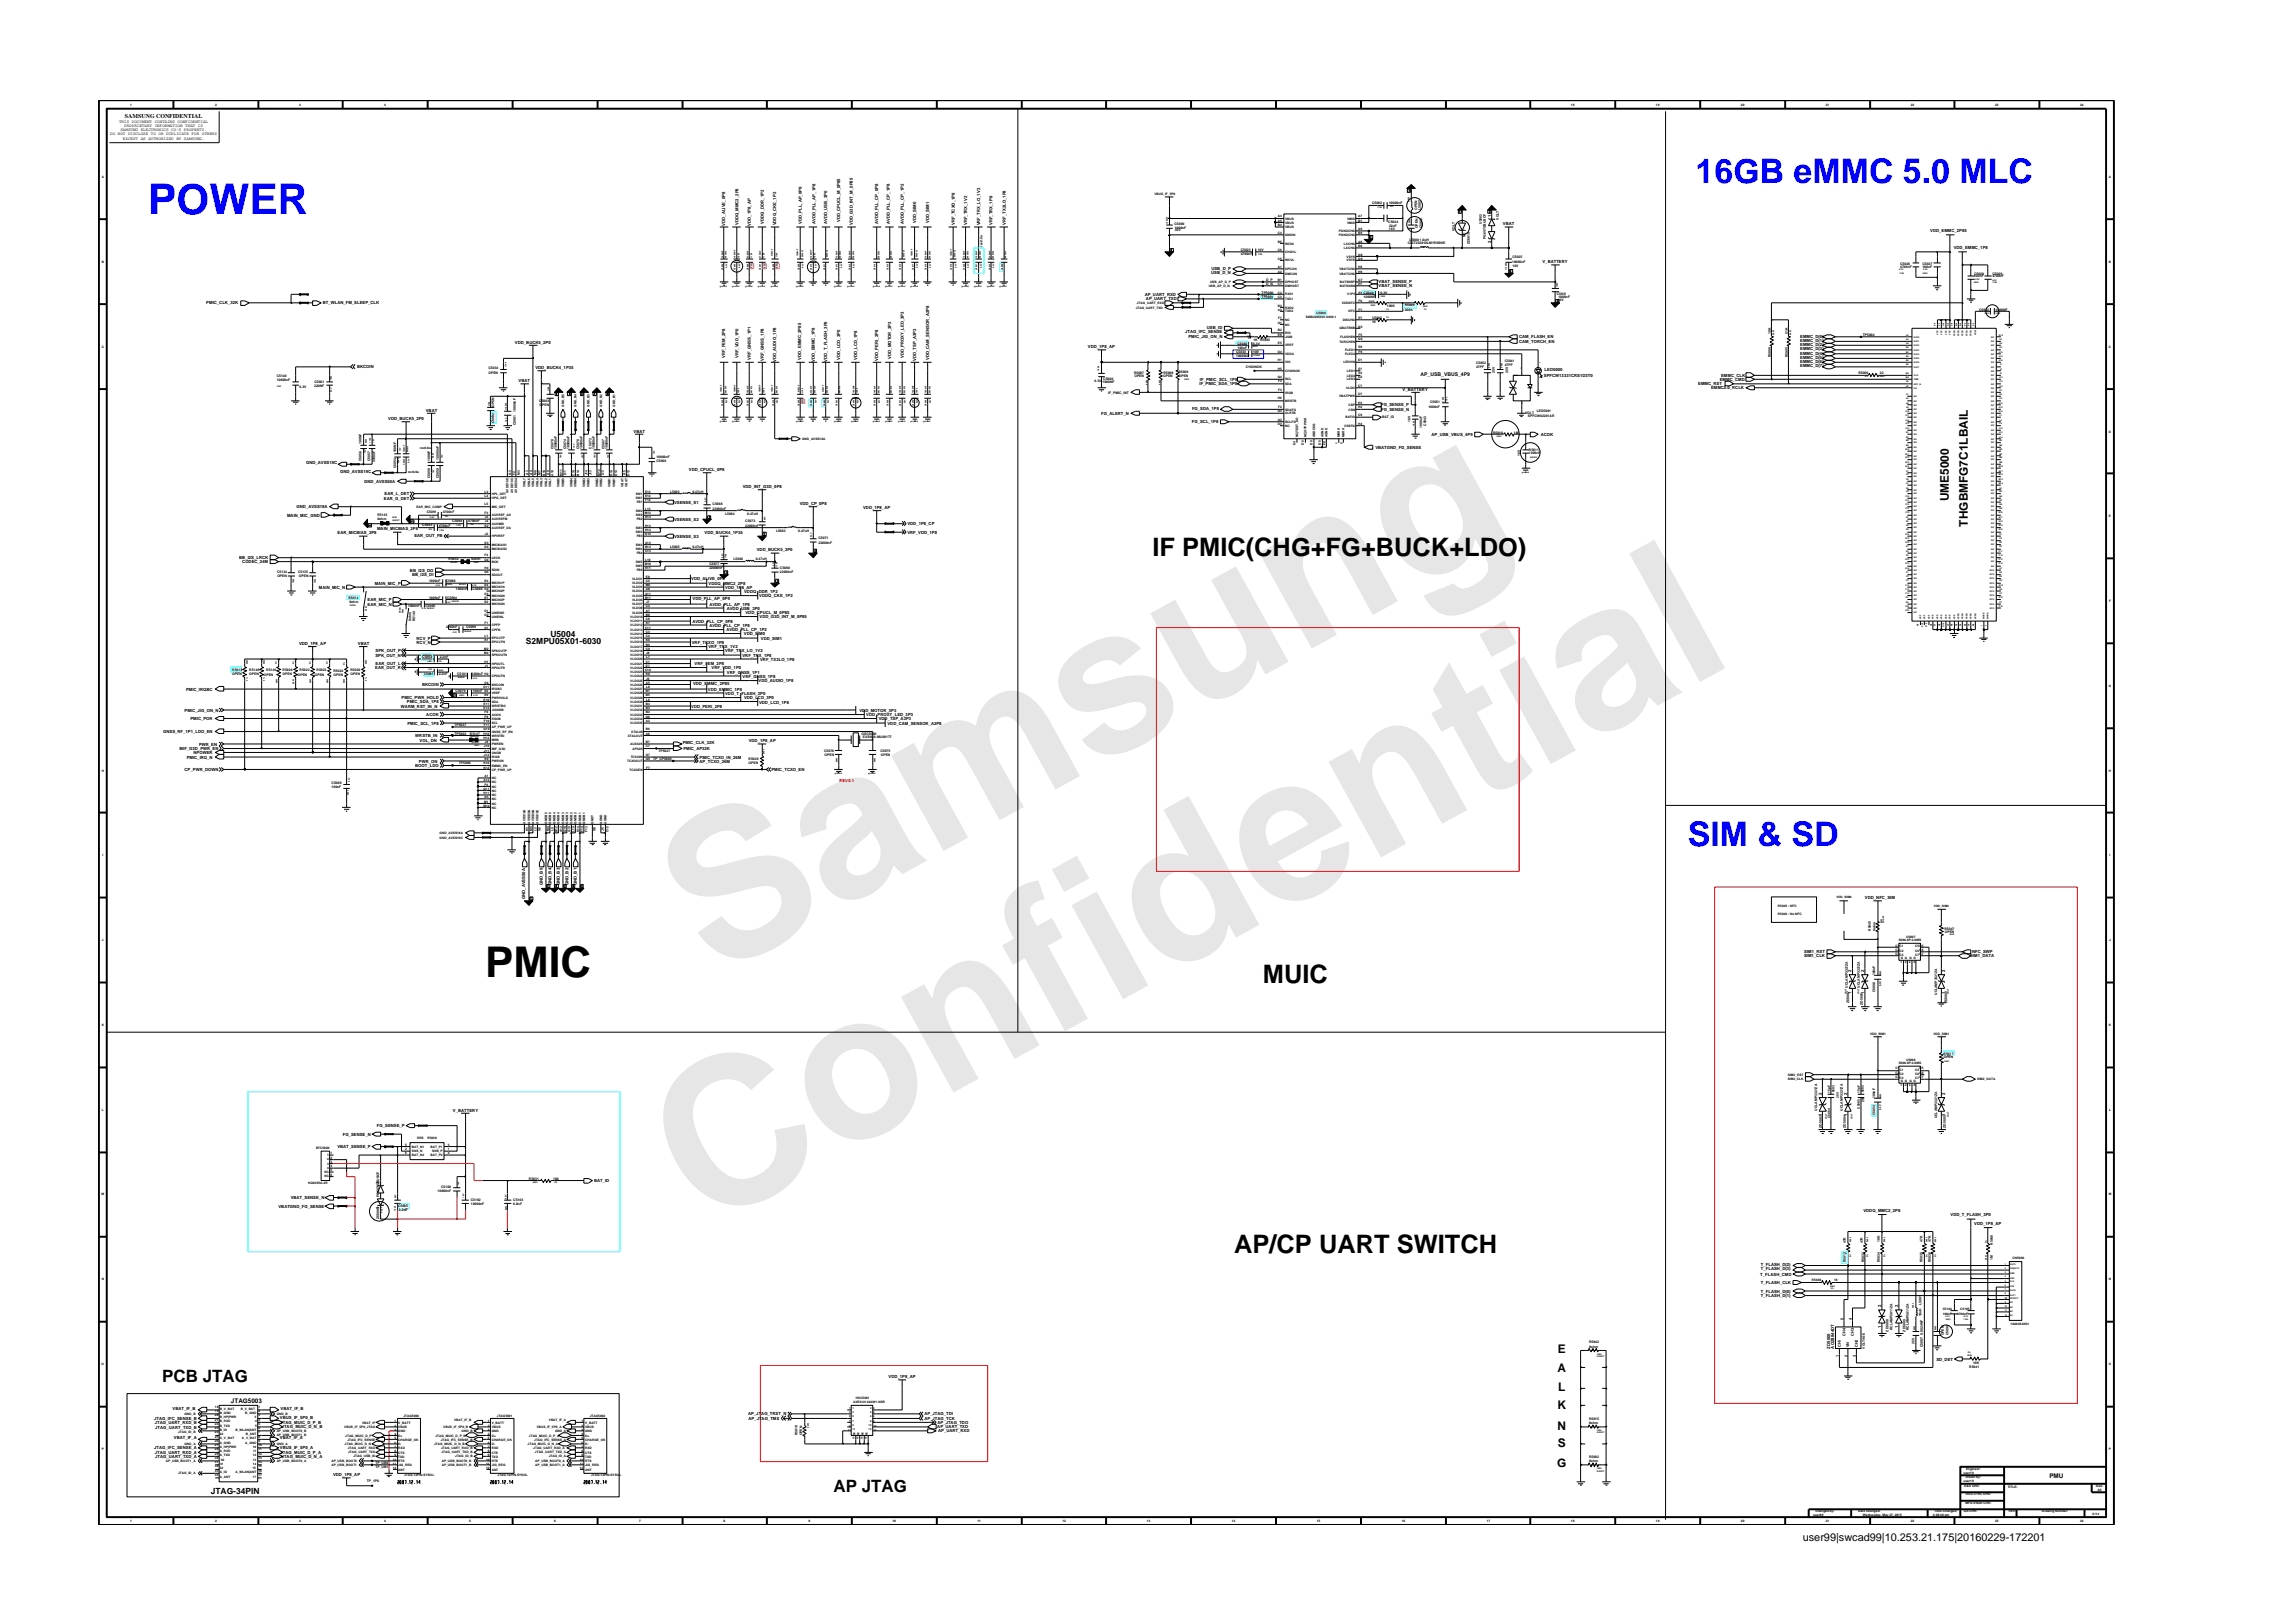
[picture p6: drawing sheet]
<svg xmlns="http://www.w3.org/2000/svg" width="297mm" height="210mm" viewBox="0 0 297 210" stroke-linecap="round" stroke-linejoin="round" font-family="sans-serif">
<defs><g id="words">
<g font-size="26.5" fill="#e6e6e6">
<text x="92.4" y="126.7" transform="rotate(-29 92.4 126.7)">Samsung</text>
<text x="91.1" y="159.4" transform="rotate(-29 91.1 159.4)">Confidential</text>
</g>
<text font-size="5.5" fill="#00f" x="19.2" y="27.8">POWER</text>
<text font-size="5.5" x="62.9" y="126.6">PMIC</text>
<g font-size="4.4" fill="#00f">
<text x="219.7" y="23.7">16GB eMMC 5.0 MLC</text>
<text x="218.6" y="109.6">SIM &amp; SD</text>
</g>
<g font-size="3.3">
<text x="149.3" y="72.1">IF PMIC(CHG+FG+BUCK+LDO)</text>
<text x="163.6" y="127.3">MUIC</text>
<text x="159.9" y="162.3">AP/CP UART SWITCH</text>
</g>
<g font-size="2.2">
<text x="21" y="179.1">PCB JTAG</text>
<text x="108" y="193.2">AP JTAG</text>
</g>
<g font-size="1.5">
<text x="252.5" y="64.9" transform="rotate(-90 252.5 64.9)">UME5000</text>
<text x="254.9" y="68.2" transform="rotate(-90 254.9 68.2)">THGBMFG7C1LBAIL</text>
<text x="201.7" y="177.7">A</text>
<text x="201.8" y="175.3">E</text>
<text x="201.7" y="185.2">N</text>
<text x="201.7" y="182.5">K</text>
<text x="201.8" y="180.2">L</text>
<text x="201.7" y="190.1">G</text>
<text x="201.8" y="187.4">S</text>
</g>
<text font-size="1.4" x="233.5" y="199.7">user99|swcad99|10.253.21.175|20160229-172201</text>
<g font-size="1.1">
<text x="68.1" y="83.5">S2MPU05X01-6030</text>
<text x="71.3" y="82.5">U5004</text>
<text x="27.3" y="193.5">JTAG-34PIN</text>
</g>
<g font-size=".8">
<text x="16.2" y="15.3">SAMSUNG CONFIDENTIAL</text>
<text x="29.9" y="181.8">JTAG5003</text>
<text x="265.5" y="191.4">PMU</text>
</g>
<text font-size=".7" x="184" y="48.7">AP_USB_VBUS_4P9</text>
<g font-size=".5">
<text x="14.3" y="17.5">DO NOT DISCLOSE TO OR DUPLICATE FOR OTHERS</text>
<text x="15.4" y="15.9">THIS DOCUMENT CONTAINS CONFIDENTIAL</text>
<text x="15.6" y="17">SAMSUNG ELECTRONICS CO’S PROPERTY.</text>
<text x="16.1" y="16.4">PROPRIETARY INFORMATION THAT IS</text>
<text x="15.9" y="18.1">EXCEPT AS AUTHORIZED BY SAMSUNG.</text>
<text x="94" y="29.2" transform="rotate(-90 94 29.2)">VDD_ALIVE_0P8</text>
<text x="95.6" y="29.2" transform="rotate(-90 95.6 29.2)">VDDQ_MMC2_2P8</text>
<text x="97.3" y="29.2" transform="rotate(-90 97.3 29.2)">VDD_1P8_AP</text>
<text x="98.9" y="29" transform="rotate(-90 98.9 29)">VDDQ_DDR_1P2</text>
<text x="100.6" y="29.2" transform="rotate(-90 100.6 29.2)">VDDQ_CKE_1P2</text>
<text x="103.9" y="29" transform="rotate(-90 103.9 29)">VDD_PLL_AP_0P9</text>
<text x="105.6" y="29.1" transform="rotate(-90 105.6 29.1)">AVDD_PLL_AP_1P8</text>
<text x="107.2" y="29" transform="rotate(-90 107.2 29)">AVDD_USB_3P0</text>
<text x="108.9" y="28.8" transform="rotate(-90 108.9 28.8)">VDD_CPUCL_M_0P85</text>
<text x="110.5" y="29.2" transform="rotate(-90 110.5 29.2)">VDD_G3D_INT_M_0P85</text>
<text x="113.8" y="29.1" transform="rotate(-90 113.8 29.1)">AVDD_PLL_CP_0P8</text>
<text x="115.3" y="29.1" transform="rotate(-90 115.3 29.1)">AVDD_PLL_CP_1P8</text>
<text x="117.1" y="29.1" transform="rotate(-90 117.1 29.1)">AVDD_PLL_CP_1P2</text>
<text x="118.7" y="28.9" transform="rotate(-90 118.7 28.9)">VDD_SIM0</text>
<text x="120.4" y="28.9" transform="rotate(-90 120.4 28.9)">VDD_SIM1</text>
<text x="123.7" y="29.1" transform="rotate(-90 123.7 29.1)">VRF_TCXO_1P8</text>
<text x="125.3" y="29.2" transform="rotate(-90 125.3 29.2)">VRF_TRX_1V2</text>
<text x="127" y="29.2" transform="rotate(-90 127 29.2)">VRF_TRX_LO_1V2</text>
<text x="128.6" y="29.2" transform="rotate(-90 128.6 29.2)">VRF_TRX_1P8</text>
<text x="130.3" y="29.1" transform="rotate(-90 130.3 29.1)">VRF_TX2LO_1P8</text>
<text x="193.2" y="28.1" transform="rotate(-90 193.2 28.1)">1</text>
<text x="194.7" y="29.2">VBAT</text>
<text x="156.9" y="35.5">USB_D_N</text>
<text x="156.9" y="34.9">USB_D_P</text>
<text x="193.2" y="31.4" transform="rotate(-90 193.2 31.4)">2</text>
<text x="199.8" y="34.1">V_BATTERY</text>
<text x="250.1" y="30.1">VDD_EMMC_2P85</text>
<text x="253.1" y="32.3">VDD_EMMC_1P8</text>
<text x="26.7" y="39.4">PMIC_CLK_32K</text>
<text x="41.8" y="39.3">BT_WLAN_FM_SLEEP_CLK</text>
<text x="148.3" y="38.3">AP_UART_RXD</text>
<text x="148.4" y="38.9">AP_UART_TXD</text>
<text x="178.6" y="37.2">VBAT_SENSE_N</text>
<text x="178.6" y="36.7">VBAT_SENSE_P</text>
<text x="46.3" y="47.7">BKCOIN</text>
<text x="66.7" y="44.5">VDD_BUCK5_2P0</text>
<text x="69.4" y="47.8">VDD_BUCK4_1P35</text>
<text x="94" y="46.4" transform="rotate(-90 94 46.4)">VRF_FEM_2P8</text>
<text x="95.6" y="46.4" transform="rotate(-90 95.6 46.4)">VRF_VDD_1P0</text>
<text x="97.3" y="46.6" transform="rotate(-90 97.3 46.6)">VRF_GNSS_1P1</text>
<text x="98.9" y="46.8" transform="rotate(-90 98.9 46.8)">VRF_GNSS_1P8</text>
<text x="100.6" y="46.9" transform="rotate(-90 100.6 46.9)">VDD_AUDIO_1P8</text>
<text x="103.8" y="46.6" transform="rotate(-90 103.8 46.6)">VDD_EMMC_2P85</text>
<text x="105.6" y="46.9" transform="rotate(-90 105.6 46.9)">VDD_EMMC_1P8</text>
<text x="107.2" y="46.8" transform="rotate(-90 107.2 46.8)">VDD_T_FLASH_3P0</text>
<text x="108.9" y="46.6" transform="rotate(-90 108.9 46.6)">VDD_LCD_3P0</text>
<text x="111.1" y="46.7" transform="rotate(-90 111.1 46.7)">VDD_LCD_1P8</text>
<text x="113.8" y="46.7" transform="rotate(-90 113.8 46.7)">VDD_PERI_2P8</text>
<text x="115.5" y="46.5" transform="rotate(-90 115.5 46.5)">VDD_MOTOR_3P3</text>
<text x="117.1" y="46.4" transform="rotate(-90 117.1 46.4)">VDD_PROXY_LED_3P3</text>
<text x="118.7" y="46.8" transform="rotate(-90 118.7 46.8)">VDD_TSP_A3P3</text>
<text x="120.4" y="46.6" transform="rotate(-90 120.4 46.6)">VDD_CAM_SENSOR_A2P8</text>
<text x="140.9" y="45.1">VDD_1P8_AP</text>
<text x="153.5" y="43.2">JTAG_IFC_SENSE</text>
<text x="154" y="43.7">PMIC_JIG_ON_N</text>
<text x="156.3" y="42.6">USB_ID</text>
<text x="196.8" y="44.4">CAM_TORCH_EN</text>
<text x="196.8" y="43.8">CAM_FLASH_EN</text>
<text x="233.2" y="43.7">EMMC_D(0)</text>
<text x="233.2" y="44.3">EMMC_D(1)</text>
<text x="233.2" y="44.8">EMMC_D(2)</text>
<text x="233.2" y="45.4">EMMC_D(3)</text>
<text x="233.2" y="45.9">EMMC_D(4)</text>
<text x="233.2" y="46.5">EMMC_D(5)</text>
<text x="233.2" y="47">EMMC_D(6)</text>
<text x="233.2" y="47.6">EMMC_D(7)</text>
<text x="55.2" y="53.3">VBAT</text>
<text x="67.2" y="49.5">VBAT</text>
<text x="142.6" y="53.7">FG_ALERT_N</text>
<text x="154.4" y="53.1">FG_SDA_1P8</text>
<text x="155.4" y="49.9">IF_PMIC_SDA_1P8</text>
<text x="155.4" y="49.3">IF_PMIC_SCL_1P8</text>
<text x="178.9" y="52.6">FG_SENSE_P</text>
<text x="178.9" y="53.2">FG_SENSE_N</text>
<text x="181.7" y="50.6">V_BATTERY</text>
<text x="200" y="48.9">SPFCW13331CRS1D3T0</text>
<text x="200.1" y="48">LED5000</text>
<text x="220" y="49.9">EMMC_RST</text>
<text x="221.6" y="50.4">EMMC5.0_RCLK</text>
<text x="222.8" y="49.3">EMMC_CMD</text>
<text x="223" y="48.8">EMMC_CLK</text>
<text x="50.3" y="54.4">VDD_BUCK5_2P0</text>
<text x="82.1" y="56.1">VBAT</text>
<text x="154.4" y="54.8">FG_SCL_1P8</text>
<text x="178.2" y="58.1">VBATGND_FG_SENSE</text>
<text x="185.4" y="56.4">AP_USB_VBUS_4P9</text>
<text x="199.6" y="56.4">ACOK</text>
<text x="38.4" y="65.8">GND_AVSS18A</text>
<text x="39.7" y="60.2">GND_AVSS19C</text>
<text x="44.1" y="61.3">GND_AVSS19C</text>
<text x="47.2" y="62.5">GND_AVSS50A</text>
<text x="49.7" y="64.7">EAR_G_DET</text>
<text x="49.8" y="64.2">EAR_L_DET</text>
<text x="87.3" y="65.3">VSENSE_S1</text>
<text x="89.2" y="61">VDD_CPUCL_0P8</text>
<text x="96.2" y="63.2">VDD_INT_G3D_0P8</text>
<text x="103.6" y="65.4">VDD_CP_0P8</text>
<text x="111.8" y="65.9">VDD_1P8_AP</text>
<text x="37.2" y="66.9">MAIN_MIC_GND</text>
<text x="43.7" y="69.1">EAR_MICBIAS_2P8</text>
<text x="48.9" y="68.7">MAIN_MICBIAS_2P8</text>
<text x="53.7" y="69.6">EAR_OUT_FB</text>
<text x="87.3" y="69.7">VSENSE_S3</text>
<text x="87.3" y="67.5">VSENSE_S2</text>
<text x="91.3" y="69.2">VDD_BUCK4_1P35</text>
<text x="98" y="71.4">VDD_BUCK5_2P0</text>
<text x="117.5" y="68">VDD_1P8_CP</text>
<text x="117.5" y="69.1">VRF_VDD_1P8</text>
<text x="31" y="72.4">BB_I2S_LRCK</text>
<text x="31.4" y="73">CODEC_24M</text>
<text x="41.3" y="76.3">MAIN_MIC_N</text>
<text x="47.6" y="77.9">EAR_MIC_P</text>
<text x="48.5" y="75.8">MAIN_MIC_P</text>
<text x="53.1" y="74.1">BB_I2S_DO</text>
<text x="53.4" y="74.7">BB_I2S_DI</text>
<text x="89.5" y="75.2">VDD_ALIVE_0P8</text>
<text x="89.7" y="77.8">VDD_PLL_AP_0P9</text>
<text x="91.8" y="75.8">VDDQ_MMC2_2P8</text>
<text x="93.9" y="76.3">VDD_1P8_AP</text>
<text x="96.4" y="76.8">VDDQ_DDR_1P2</text>
<text x="98.4" y="77.4">VDDQ_CKE_1P2</text>
<text x="38.7" y="83.5">VDD_1P8_AP</text>
<text x="46.4" y="83.5">VBAT</text>
<text x="47.6" y="78.5">EAR_MIC_N</text>
<text x="54" y="83.4">RCV_N</text>
<text x="54" y="82.9">RCV_P</text>
<text x="89.6" y="83.4">VRF_TCXO_1P8</text>
<text x="89.7" y="80.7">AVDD_PLL_CP_0P8</text>
<text x="91.8" y="84">VRF_TRX_1V2</text>
<text x="91.9" y="78.5">AVDD_PLL_AP_1P8</text>
<text x="91.9" y="81.2">AVDD_PLL_CP_1P8</text>
<text x="94.1" y="81.8">AVDD_PLL_CP_1P2</text>
<text x="94.1" y="79">AVDD_USB_3P0</text>
<text x="96.4" y="82.3">VDD_SIM0</text>
<text x="96.6" y="79.6">VDD_CPUCL_M_0P85</text>
<text x="98.4" y="80.1">VDD_G3D_INT_M_0P85</text>
<text x="98.6" y="82.9">VDD_SIM1</text>
<text x="24.1" y="89.5">PMIC_IRQBC</text>
<text x="48.6" y="86.7">EAR_OUT_R</text>
<text x="48.6" y="85.1">SPK_OUT_N</text>
<text x="48.7" y="84.5">SPK_OUT_P</text>
<text x="48.7" y="86.2">EAR_OUT_L</text>
<text x="54.7" y="88.9">BKCOIN</text>
<text x="89.8" y="88.8">VDD_EMMC_2P85</text>
<text x="90" y="86.2">VRF_FEM_2P8</text>
<text x="91.7" y="89.5">VDD_EMMC_1P8</text>
<text x="92.2" y="86.7">VRF_VDD_1P0</text>
<text x="93.9" y="90">VDD_T_FLASH_3P0</text>
<text x="94" y="84.5">VRF_TRX_LO_1V2</text>
<text x="94.2" y="87.3">VRF_GNSS_1P1</text>
<text x="96.2" y="85.1">VRF_TRX_1P8</text>
<text x="96.2" y="87.8">VRF_GNSS_1P8</text>
<text x="98.3" y="88.4">VDD_AUDIO_1P8</text>
<text x="98.5" y="85.6">VRF_TX2LO_1P8</text>
<text x="21.1" y="95">GNSS_RF_1P1_LDO_EN</text>
<text x="23.9" y="92.2">PMIC_JIG_ON_N</text>
<text x="24.7" y="93.3">PMIC_POR</text>
<text x="51.9" y="91.7">WARM_RST_IN_N</text>
<text x="52" y="90.6">PMIC_PWR_HOLD</text>
<text x="52.7" y="91.1">PMIC_SDA_1P8</text>
<text x="52.8" y="93.9">PMIC_SCL_1P8</text>
<text x="53.8" y="95.5">WRSTB_IN</text>
<text x="55.2" y="92.8">ACOK</text>
<text x="89.5" y="91.7">VDD_PERI_2P8</text>
<text x="96.4" y="90.6">VDD_LCD_3P0</text>
<text x="98.3" y="91.2">VDD_LCD_1P8</text>
<text x="111.3" y="92.2">VDD_MOTOR_3P3</text>
<text x="112.2" y="92.8">VDD_PROXY_LED_3P3</text>
<text x="113.8" y="93.3">VDD_TSP_A3P3</text>
<text x="115" y="93.9">VDD_CAM_SENSOR_A2P8</text>
<text x="23.3" y="97.2">MIF_G3D_PWR_EN</text>
<text x="23.9" y="99.9">CP_PWR_DOWN</text>
<text x="24.2" y="98.3">PMIC_IRQ_N</text>
<text x="25.1" y="97.7">NPOWER</text>
<text x="25.8" y="96.6">PWR_EN</text>
<text x="53.8" y="99.4">BOOT_LDO</text>
<text x="54.3" y="98.8">PWR_ON</text>
<text x="54.4" y="96.1">VOL_DN</text>
<text x="88.4" y="96.4">PMIC_CLK_32K</text>
<text x="88.5" y="97.2">PMIC_AP32K</text>
<text x="90.6" y="98.3">PMIC_TCXO_IN_26M</text>
<text x="90.6" y="98.8">AP_TCXO_26M</text>
<text x="97" y="96.2">VDD_1P8_AP</text>
<text x="99.9" y="99.9">PMIC_TCXO_EN</text>
<text x="68" y="116.5" transform="rotate(-90 68 116.5)">GND_AVSS50A</text>
<text x="70.3" y="114.7" transform="rotate(-90 70.3 114.7)">GND_B5</text>
<text x="71.4" y="114.7" transform="rotate(-90 71.4 114.7)">GND_B4</text>
<text x="72.5" y="114.7" transform="rotate(-90 72.5 114.7)">GND_B3</text>
<text x="73.6" y="114.7" transform="rotate(-90 73.6 114.7)">GND_B2</text>
<text x="74.7" y="114.7" transform="rotate(-90 74.7 114.7)">GND_B1</text>
<text x="241.6" y="116.5">VDD_NFC_SIM</text>
<text x="233.7" y="124">SIM1_CLK</text>
<text x="233.7" y="123.5">SIM1_RST</text>
<text x="239.8" y="125.9" transform="rotate(-90 239.8 125.9)">2</text>
<text x="241.5" y="125.9" transform="rotate(-90 241.5 125.9)">2</text>
<text x="252" y="125.9" transform="rotate(-90 252 125.9)">2</text>
<text x="255.2" y="124">SIM1_DATA</text>
<text x="255.5" y="123.5">NFC_SWP</text>
<text x="239.8" y="128.7" transform="rotate(-90 239.8 128.7)">1</text>
<text x="241.5" y="128.7" transform="rotate(-90 241.5 128.7)">1</text>
<text x="252" y="128.7" transform="rotate(-90 252 128.7)">1</text>
<text x="58.7" y="144">V_BATTERY</text>
<text x="236" y="141.8" transform="rotate(-90 236 141.8)">2</text>
<text x="239.3" y="141.8" transform="rotate(-90 239.3 141.8)">2</text>
<text x="252" y="141.8" transform="rotate(-90 252 141.8)">2</text>
<text x="43.7" y="148.7">VBAT_SENSE_P</text>
<text x="44.4" y="147.1">FG_SENSE_N</text>
<text x="48.8" y="146">FG_SENSE_P</text>
<text x="236" y="144.6" transform="rotate(-90 236 144.6)">1</text>
<text x="239.3" y="144.6" transform="rotate(-90 239.3 144.6)">1</text>
<text x="252" y="144.6" transform="rotate(-90 252 144.6)">1</text>
<text x="37.7" y="155.3">VBAT_SENSE_N</text>
<text x="49.1" y="153.4" transform="rotate(-90 49.1 153.4)">2</text>
<text x="77" y="153.1">BAT_ID</text>
<text x="36.1" y="156.4">VBATGND_FG_SENSE</text>
<text x="49.1" y="156.7" transform="rotate(-90 49.1 156.7)">1</text>
<text x="241.4" y="157">VDDQ_MMC2_2P8</text>
<text x="252.7" y="157.5">VDD_T_FLASH_3P0</text>
<text x="255.7" y="158.6">VDD_1P8_AP</text>
<text x="228" y="165.2">T_FLASH_CMD</text>
<text x="228.1" y="166.3">T_FLASH_CLK</text>
<text x="228.1" y="167.4">T_FLASH_D(0)</text>
<text x="228.1" y="164.6">T_FLASH_D(3)</text>
<text x="228.1" y="164">T_FLASH_D(2)</text>
<text x="228.1" y="168">T_FLASH_D(1)</text>
<text x="238.8" y="171.1" transform="rotate(-90 238.8 171.1)">5</text>
<text x="239.1" y="173.1" transform="rotate(-90 239.1 173.1)">CH4</text>
<text x="239.9" y="171.1" transform="rotate(-90 239.9 171.1)">4</text>
<text x="240.2" y="173.1" transform="rotate(-90 240.2 173.1)">CH3</text>
<text x="243.7" y="172.1" transform="rotate(-90 243.7 172.1)">1</text>
<text x="243.7" y="169.3" transform="rotate(-90 243.7 169.3)">2</text>
<text x="245.9" y="172.1" transform="rotate(-90 245.9 172.1)">1</text>
<text x="245.9" y="169.3" transform="rotate(-90 245.9 169.3)">2</text>
<text x="115.1" y="178.5">VDD_1P8_AP</text>
<text x="237.1" y="174.7" transform="rotate(-90 237.1 174.7)">ZD5000</text>
<text x="237.6" y="174.7" transform="rotate(-90 237.6 174.7)">AOZ8844DT</text>
<text x="238.2" y="175.7" transform="rotate(-90 238.2 175.7)">1</text>
<text x="238.5" y="174.5" transform="rotate(-90 238.5 174.5)">CH1</text>
<text x="239.3" y="175.7" transform="rotate(-90 239.3 175.7)">2</text>
<text x="239.6" y="174.5" transform="rotate(-90 239.6 174.5)">VN</text>
<text x="240.4" y="175.7" transform="rotate(-90 240.4 175.7)">3</text>
<text x="240.7" y="174.5" transform="rotate(-90 240.7 174.5)">CH2</text>
<text x="250.8" y="176.3">SD_DET</text>
<text x="20" y="184">JTAG_IFC_SENSE_B</text>
<text x="20.1" y="184.5">JTAG_UART_RXD_B</text>
<text x="20.1" y="185.1">JTAG_UART_TXD_B</text>
<text x="22.4" y="182.6">VBAT_IF_B</text>
<text x="36.3" y="183.8">VBUS_IF_5P0_B</text>
<text x="36.4" y="182.6">VBAT_IF_B</text>
<text x="36.4" y="184.5">JTAG_MUIC_D_P_B</text>
<text x="36.5" y="185.1">JTAG_MUIC_D_N_B</text>
<text x="96.9" y="183.4">AP_JTAG_TRST_N</text>
<text x="97" y="184">AP_JTAG_TMS</text>
<text x="119.7" y="183.4">AP_JTAG_TDI</text>
<text x="119.7" y="184">AP_JTAG_TCK</text>
<text x="121.4" y="185.1">AP_UART_TXD</text>
<text x="121.4" y="184.5">AP_JTAG_TDO</text>
<text x="121.5" y="185.6">AP_UART_RXD</text>
<text x="20" y="187.8">JTAG_IFC_SENSE_A</text>
<text x="20.1" y="188.4">JTAG_UART_RXD_A</text>
<text x="20.1" y="188.9">JTAG_UART_TXD_A</text>
<text x="22.5" y="186.4">VBAT_IF_A</text>
<text x="36.3" y="187.7">VBUS_IF_5P0_A</text>
<text x="36.3" y="186.4">VBAT_IF_A</text>
<text x="36.4" y="188.4">JTAG_MUIC_D_P_A</text>
<text x="36.5" y="188.9">JTAG_MUIC_D_N_A</text>
<text x="43.1" y="191.2">VDD_1P8_AP</text>
</g>
<text font-size=".5" fill="#f00" x="108.7" y="101.3">REV0.1</text>
<g font-size=".4">
<text x="16.8" y="13.7">1</text>
<text x="27.9" y="13.7">2</text>
<text x="38.8" y="13.7">3</text>
<text x="49.8" y="13.7">4</text>
<text x="203.5" y="13.7">18</text>
<text x="214.5" y="13.7">19</text>
<text x="225.5" y="13.7">20</text>
<text x="236.5" y="13.7">21</text>
<text x="247.5" y="13.7">22</text>
<text x="258.5" y="13.7">23</text>
<text x="269.5" y="13.7">24</text>
<text x="13.2" y="23">A</text>
<text x="273.2" y="23">A</text>
<text x="149.6" y="25.2">VBUS_IF_5P0</text>
<text x="152.1" y="29.1">C5000</text>
<text x="152.2" y="30">35V</text>
<text x="152.2" y="29.7">1000nF</text>
<text x="165.5" y="28.1">A4</text>
<text x="165.5" y="28.7">A5</text>
<text x="165.5" y="29.2">B4</text>
<text x="166.5" y="28.5">VBUS</text>
<text x="166.5" y="29">VBUS</text>
<text x="166.5" y="29.6">VBUS</text>
<text x="174.5" y="28.5">VMID</text>
<text x="174.5" y="29">VMID</text>
<text x="176" y="28.1">A7</text>
<text x="176" y="28.7">B7</text>
<text x="176" y="29.8">A9</text>
<text x="177.7" y="26.4">C5002</text>
<text x="179.8" y="28.9">C5024</text>
<text x="179.9" y="29.7">16V</text>
<text x="179.9" y="26.4">10000nF</text>
<text x="179.9" y="29.4">22uF</text>
<text x="183.6" y="27.2" transform="rotate(-90 183.6 27.2)">OPEN</text>
<text x="183.7" y="29.6" transform="rotate(-90 183.7 29.6)">OPEN</text>
<text x="184.1" y="27.2" transform="rotate(-90 184.1 27.2)">L5007</text>
<text x="184.2" y="29.6" transform="rotate(-90 184.2 29.6)">C5092</text>
<text x="188.5" y="29.9" transform="rotate(-90 188.5 29.9)">VOLT</text>
<text x="192" y="29" transform="rotate(-90 192 29)">U5002</text>
<text x="194.2" y="28.5" transform="rotate(-90 194.2 28.5)">VOLT</text>
<text x="13.2" y="34">B</text>
<text x="127.3" y="31.9" transform="rotate(-90 127.3 31.9)">rev0.0a</text>
<text x="160.7" y="32.5">C5023</text>
<text x="160.7" y="33">4700nF</text>
<text x="162.9" y="32.5">10V</text>
<text x="165.5" y="34.7">A1</text>
<text x="165.5" y="35.3">A2</text>
<text x="165.5" y="31.4">B5</text>
<text x="165.5" y="30.3">C4</text>
<text x="165.5" y="33.6">C5</text>
<text x="165.5" y="32.5">C6</text>
<text x="166.5" y="35">DPCON</text>
<text x="166.5" y="35.6">DMCON</text>
<text x="166.5" y="31.7">WCIN</text>
<text x="166.5" y="30.6">GNDIN</text>
<text x="166.5" y="33.9">WCVL</text>
<text x="166.5" y="32.8">CHGVL</text>
<text x="173.4" y="30.1">PGNDCHG</text>
<text x="173.4" y="30.6">PGNDCHG</text>
<text x="173.5" y="35">VBATCHG</text>
<text x="173.5" y="35.6">VBATCHG</text>
<text x="174.1" y="31.7">LXCHG</text>
<text x="174.1" y="32.3">LXCHG</text>
<text x="174.4" y="33.4">VSYS</text>
<text x="174.4" y="33.9">VSYS</text>
<text x="175.9" y="33.1">G8</text>
<text x="175.9" y="33.6">G9</text>
<text x="176" y="34.7">H8</text>
<text x="176" y="35.3">H9</text>
<text x="176" y="31.4">A8</text>
<text x="176" y="32">B8</text>
<text x="176" y="30.3">B9</text>
<text x="182.4" y="31.6">CIGT252010LM1R0SNE</text>
<text x="182.6" y="31.2">L5000 1.0uH</text>
<text x="189.8" y="30.7" transform="rotate(-90 189.8 30.7)">NC</text>
<text x="190.4" y="31.6" transform="rotate(-90 190.4 31.6)">ZD5010</text>
<text x="192.5" y="31" transform="rotate(-90 192.5 31)">PG6V7GBUSCF</text>
<text x="195.9" y="34.1">10000nF</text>
<text x="195.9" y="33.5">C5025</text>
<text x="195.9" y="34.6">10V</text>
<text x="246.2" y="34.7">4700nF</text>
<text x="246.2" y="34.3">C5026</text>
<text x="249" y="34.7">100nF</text>
<text x="249" y="34.3">C5027</text>
<text x="255.7" y="35.9">100nF</text>
<text x="255.7" y="35.6">C5028</text>
<text x="258.1" y="35.9">4700nF</text>
<text x="258.1" y="35.6">C5029</text>
<text x="273.2" y="34">B</text>
<text x="147.1" y="40">JTAG_UART_TXD</text>
<text x="147.3" y="39.4">JTAG_UART_RXD</text>
<text x="156.6" y="37.2">USB_AP_D_N</text>
<text x="156.7" y="36.7">USB_AP_D_P</text>
<text x="163.4" y="38">TP5000</text>
<text x="163.4" y="38.6">TP5001</text>
<text x="164" y="36.9">D_N</text>
<text x="164" y="36.4">D_P</text>
<text x="165.5" y="41.9">G1</text>
<text x="165.5" y="40.2">A3</text>
<text x="165.5" y="36.4">B1</text>
<text x="165.5" y="39.7">B3</text>
<text x="165.5" y="36.9">C1</text>
<text x="165.5" y="38">C2</text>
<text x="165.5" y="38.6">C3</text>
<text x="165.6" y="41.3">F1</text>
<text x="166.5" y="41.6">NC</text>
<text x="166.5" y="40.5">TXD2</text>
<text x="166.5" y="36.7">DPHOST</text>
<text x="166.5" y="40">RXD2</text>
<text x="166.5" y="37.2">DMHOST</text>
<text x="166.5" y="38.3">RXD1</text>
<text x="166.5" y="38.9">TXD1</text>
<text x="169.1" y="41.2">S2MU005X01-6030-1</text>
<text x="170.5" y="40.6">U5000</text>
<text x="173.6" y="37.2">BATSNSN</text>
<text x="173.6" y="36.7">BATSNSP</text>
<text x="173.8" y="39.4">VDDNTC</text>
<text x="173.9" y="41.6">DISCHG</text>
<text x="174.5" y="38.3">V1P5</text>
<text x="174.7" y="40.5">NTC</text>
<text x="175.9" y="36.4">G7</text>
<text x="176" y="36.9">H7</text>
<text x="176" y="41.3">E7</text>
<text x="176" y="38">E3 C5030</text>
<text x="176" y="39.1">F6</text>
<text x="176" y="40.2">F7</text>
<text x="176.6" y="38.6">1000NF</text>
<text x="177.7" y="41.9">10</text>
<text x="177.7" y="41.3">U5003</text>
<text x="178.8" y="38">6.3V</text>
<text x="179.7" y="39.7">100K</text>
<text x="182" y="39.7">R5004</text>
<text x="182" y="40.2">200K</text>
<text x="201.7" y="38.2">C5031</text>
<text x="201.8" y="39">10V</text>
<text x="201.9" y="38.6">1000nF</text>
<text x="256.4" y="40.2">C5032</text>
<text x="258.5" y="40.2">1000NF</text>
<text x="13.2" y="45.1">C</text>
<text x="63.3" y="47.9">C5034</text>
<text x="160.1" y="46.3">10000nF</text>
<text x="160.1" y="45.7">C5033</text>
<text x="160.3" y="44.6">C5050</text>
<text x="160.3" y="45.2">100nF</text>
<text x="161.4" y="47.7">CHGINOK</text>
<text x="162.3" y="44.6">6.3V</text>
<text x="162.3" y="45.7">10V</text>
<text x="162.4" y="44.2">1K</text>
<text x="163.2" y="44.2">R5003</text>
<text x="165.5" y="46.8">H1</text>
<text x="165.5" y="47.9">H5</text>
<text x="165.5" y="45.7">D4</text>
<text x="165.5" y="42.9">B2</text>
<text x="165.6" y="44.6">E5</text>
<text x="165.6" y="43.5">E6</text>
<text x="166.5" y="42.2">NC</text>
<text x="166.5" y="47.1">VIO</text>
<text x="166.5" y="44.9">VREF</text>
<text x="166.5" y="43.8">JIGB</text>
<text x="166.5" y="46">VDDA</text>
<text x="166.5" y="43.3">RID</text>
<text x="173.5" y="42.7">QBATENB</text>
<text x="173.5" y="44.4">TORCHEN</text>
<text x="173.6" y="43.8">FLASHEN</text>
<text x="174" y="47.1">LEDVIN</text>
<text x="174.2" y="46">FLED2</text>
<text x="174.2" y="45.5">FLED1</text>
<text x="175.9" y="42.4">G5</text>
<text x="175.9" y="44">G6</text>
<text x="176" y="46.8">D1</text>
<text x="176" y="45.1">E9</text>
<text x="176" y="47.9">E1</text>
<text x="176" y="45.7">F9</text>
<text x="176" y="43.5">F5</text>
<text x="191.2" y="47.1">C5052</text>
<text x="191.2" y="47.6">47PF</text>
<text x="194.9" y="47.4">47PF</text>
<text x="194.9" y="46.8">C5041</text>
<text x="229.4" y="46.3" transform="rotate(-90 229.4 46.3)">R5000</text>
<text x="229.4" y="43.3" transform="rotate(-90 229.4 43.3)">10K</text>
<text x="231.6" y="46.3" transform="rotate(-90 231.6 46.3)">R5005</text>
<text x="231.6" y="43.3" transform="rotate(-90 231.6 43.3)">51K</text>
<text x="241.3" y="43.5">TP5004</text>
<text x="273.2" y="45.1">C</text>
<text x="35.8" y="48.9">C5140</text>
<text x="35.8" y="49.4">10000nF</text>
<text x="38.8" y="50.2">6.3V</text>
<text x="40.7" y="50.2">220NF</text>
<text x="40.7" y="49.6">C5061</text>
<text x="63.3" y="48.5">OPEN</text>
<text x="64" y="52.7" transform="rotate(-90 64 52.7)">OPEN</text>
<text x="66.8" y="53.4" transform="rotate(-90 66.8 53.4)">10000nF</text>
<text x="69.9" y="52">C5003</text>
<text x="69.9" y="52.6">OPEN</text>
<text x="73.1" y="52.7" transform="rotate(-90 73.1 52.7)">GND_B5</text>
<text x="74.7" y="52.7" transform="rotate(-90 74.7 52.7)">GND_B4</text>
<text x="76.4" y="52.7" transform="rotate(-90 76.4 52.7)">GND_B3</text>
<text x="78" y="52.7" transform="rotate(-90 78 52.7)">GND_B2</text>
<text x="79.7" y="52.7" transform="rotate(-90 79.7 52.7)">GND_B1</text>
<text x="141.8" y="49.5">6.3V</text>
<text x="142.8" y="49.6">1000NF</text>
<text x="142.9" y="49.2">C5060</text>
<text x="143.6" y="51">IF_PMIC_INT</text>
<text x="146.9" y="48.5">R5007</text>
<text x="146.9" y="48.9">OPEN</text>
<text x="150.7" y="48.9">OPEN</text>
<text x="150.7" y="48.5">R5008</text>
<text x="152.7" y="48.3">R5009</text>
<text x="152.7" y="48.9">OPEN</text>
<text x="165.5" y="53.4">G3</text>
<text x="165.5" y="49">G4</text>
<text x="165.5" y="51.7">H6</text>
<text x="165.6" y="52.8">F2</text>
<text x="165.6" y="50.6">F3</text>
<text x="165.6" y="49.5">F4</text>
<text x="166.5" y="53.2">SDAFG</text>
<text x="166.5" y="51">IRQB</text>
<text x="166.5" y="49.9">SDA</text>
<text x="166.5" y="53.7">ALRTB</text>
<text x="166.5" y="49.3">SCL</text>
<text x="166.5" y="48.2">CHGINOK</text>
<text x="166.5" y="52.1">MRSTB</text>
<text x="173.5" y="51.5">VBATPWR</text>
<text x="174.4" y="50.4">ULDO</text>
<text x="174.5" y="49.3">LED3</text>
<text x="174.5" y="48.2">LED1</text>
<text x="174.5" y="48.8">LED2</text>
<text x="174.7" y="53.2">CSN</text>
<text x="174.7" y="52.6">CSP</text>
<text x="176" y="52.8">H2</text>
<text x="176" y="52.3">H3</text>
<text x="176" y="53.9">C9</text>
<text x="176" y="49">D2</text>
<text x="176" y="50.1">C7</text>
<text x="176" y="51.2">D7</text>
<text x="176" y="48.4">E2</text>
<text x="185" y="52.9">1000nF</text>
<text x="185.3" y="52.3">C5051</text>
<text x="193.7" y="48.3" transform="rotate(-90 193.7 48.3)">25V</text>
<text x="195.4" y="48.3" transform="rotate(-90 195.4 48.3)">25V</text>
<text x="197.6" y="53.6">VOLT</text>
<text x="199.1" y="53.4">LED5001</text>
<text x="240.7" y="48.5">R5006</text>
<text x="243.5" y="48.5">22</text>
<text x="46.8" y="59.7" transform="rotate(-90 46.8 59.7)">C5056</text>
<text x="46.8" y="57.5" transform="rotate(-90 46.8 57.5)">100NF</text>
<text x="47.9" y="59.7" transform="rotate(-90 47.9 59.7)">C5057</text>
<text x="48.6" y="59.9" transform="rotate(-90 48.6 59.9)">4700nF</text>
<text x="51.3" y="58.6" transform="rotate(-90 51.3 58.6)">100NF</text>
<text x="54.4" y="58.1">rev0.0a</text>
<text x="55.7" y="59.7" transform="rotate(-90 55.7 59.7)">100NF</text>
<text x="56.8" y="59.5" transform="rotate(-90 56.8 59.5)">10000nF</text>
<text x="64" y="54.8" transform="rotate(-90 64 54.8)">C5082</text>
<text x="66.8" y="55.1" transform="rotate(-90 66.8 55.1)">C5001</text>
<text x="71.7" y="58.2" transform="rotate(-90 71.7 58.2)">C5078</text>
<text x="72.1" y="58.2" transform="rotate(-90 72.1 58.2)">10000nF</text>
<text x="73.3" y="58.2" transform="rotate(-90 73.3 58.2)">C5074</text>
<text x="73.8" y="58.2" transform="rotate(-90 73.8 58.2)">10000nF</text>
<text x="75" y="58.2" transform="rotate(-90 75 58.2)">C5070</text>
<text x="75.4" y="58.2" transform="rotate(-90 75.4 58.2)">10000nF</text>
<text x="76.6" y="58.1" transform="rotate(-90 76.6 58.1)">C5072</text>
<text x="77.1" y="58.2" transform="rotate(-90 77.1 58.2)">10000nF</text>
<text x="78.3" y="58.2" transform="rotate(-90 78.3 58.2)">C5067</text>
<text x="78.7" y="58.2" transform="rotate(-90 78.7 58.2)">10000nF</text>
<text x="85" y="59.4">10000nF</text>
<text x="85" y="59.9">C5066</text>
<text x="103.9" y="57">GND_AVSS18A</text>
<text x="165.5" y="54.5">G2</text>
<text x="165.5" y="55">D3</text>
<text x="166.5" y="54.8">SCLFG</text>
<text x="166.5" y="55.3">NC</text>
<text x="167.8" y="57.6" transform="rotate(-90 167.8 57.6)">E4</text>
<text x="168.2" y="56.7" transform="rotate(-90 168.2 56.7)">NC|TEST_DO</text>
<text x="168.9" y="57.6" transform="rotate(-90 168.9 57.6)">D6</text>
<text x="169.3" y="56.7" transform="rotate(-90 169.3 56.7)">NC|OTPPWR</text>
<text x="170" y="57.6" transform="rotate(-90 170 57.6)">D9</text>
<text x="170.4" y="56.7" transform="rotate(-90 170.4 56.7)">GNDCHG</text>
<text x="171.1" y="57.6" transform="rotate(-90 171.1 57.6)">D5</text>
<text x="171.5" y="56.7" transform="rotate(-90 171.5 56.7)">AGND</text>
<text x="171.7" y="57.6" transform="rotate(-90 171.7 57.6)">F8</text>
<text x="172" y="56.7" transform="rotate(-90 172 56.7)">AGND</text>
<text x="173.3" y="57.5" transform="rotate(-90 173.3 57.5)">1</text>
<text x="173.6" y="56.7" transform="rotate(-90 173.6 56.7)">MRRK</text>
<text x="173.9" y="57.5" transform="rotate(-90 173.9 57.5)">2</text>
<text x="174.1" y="55.3">VSSFG</text>
<text x="174.2" y="56.7" transform="rotate(-90 174.2 56.7)">MARK</text>
<text x="174.3" y="54.2">BATID</text>
<text x="176" y="55">H4</text>
<text x="179" y="54.2">BAT_ID</text>
<text x="182.7" y="54.7" transform="rotate(-90 182.7 54.7)">10V</text>
<text x="184.2" y="55.4" transform="rotate(-90 184.2 55.4)">1000nF</text>
<text x="184.8" y="55.2" transform="rotate(-90 184.8 55.2)">C5042</text>
<text x="193.4" y="56.2">R5010</text>
<text x="196.1" y="56.2">1M</text>
<text x="196.9" y="59.1" transform="rotate(-90 196.9 59.1)">16V</text>
<text x="197.9" y="54">SPFCW02201AR</text>
<text x="198.1" y="58.4">R5011</text>
<text x="198.1" y="58.9">1000nF</text>
<text x="273.2" y="56.1">D</text>
<text x="51.3" y="60.6" transform="rotate(-90 51.3 60.6)">C5054</text>
<text x="52.9" y="61.3">rev0.0a</text>
<text x="53.9" y="65.8">EAR_MIC_COMP</text>
<text x="55.7" y="61.9" transform="rotate(-90 55.7 61.9)">C5058</text>
<text x="56.8" y="61.9" transform="rotate(-90 56.8 61.9)">C5059</text>
<text x="62.8" y="63.8">L3</text>
<text x="62.8" y="64.4">L4</text>
<text x="62.8" y="65.5">L5</text>
<text x="63.7" y="64.1">HPL_DET</text>
<text x="63.7" y="64.7">HPG_DET</text>
<text x="63.7" y="65.8">MIC_DET</text>
<text x="65.9" y="63.8" transform="rotate(-90 65.9 63.8)">AVDD15D</text>
<text x="66.2" y="61.5" transform="rotate(-90 66.2 61.5)">G3</text>
<text x="66.5" y="63.8" transform="rotate(-90 66.5 63.8)">AVDD19C</text>
<text x="66.7" y="61.5" transform="rotate(-90 66.7 61.5)">F2</text>
<text x="67" y="63.8" transform="rotate(-90 67 63.8)">AVDD50A</text>
<text x="67.3" y="61.5" transform="rotate(-90 67.3 61.5)">M3</text>
<text x="68.1" y="63.1" transform="rotate(-90 68.1 63.1)">VINL7</text>
<text x="68.4" y="61.5" transform="rotate(-90 68.4 61.5)">A3</text>
<text x="68.7" y="63.1" transform="rotate(-90 68.7 63.1)">VINL6</text>
<text x="68.9" y="61.5" transform="rotate(-90 68.9 61.5)">A4</text>
<text x="69.2" y="63.1" transform="rotate(-90 69.2 63.1)">VINL5</text>
<text x="69.5" y="61.5" transform="rotate(-90 69.5 61.5)">M8</text>
<text x="69.8" y="63.1" transform="rotate(-90 69.8 63.1)">VINL4</text>
<text x="70" y="61.5" transform="rotate(-90 70 61.5)">M7</text>
<text x="70.3" y="63.1" transform="rotate(-90 70.3 63.1)">VINL3</text>
<text x="70.6" y="61.6" transform="rotate(-90 70.6 61.6)">B10</text>
<text x="70.9" y="63.1" transform="rotate(-90 70.9 63.1)">VINL2</text>
<text x="71.1" y="61.5" transform="rotate(-90 71.1 61.5)">A9</text>
<text x="71.4" y="63.1" transform="rotate(-90 71.4 63.1)">VINL1</text>
<text x="71.7" y="61.6" transform="rotate(-90 71.7 61.6)">A10</text>
<text x="72.5" y="63.1" transform="rotate(-90 72.5 63.1)">VINB5</text>
<text x="72.8" y="61.6" transform="rotate(-90 72.8 61.6)">M11</text>
<text x="73.1" y="63.1" transform="rotate(-90 73.1 63.1)">VINB5</text>
<text x="73.3" y="61.6" transform="rotate(-90 73.3 61.6)">L11</text>
<text x="74.2" y="63.1" transform="rotate(-90 74.2 63.1)">VINB4</text>
<text x="74.4" y="61.6" transform="rotate(-90 74.4 61.6)">C14</text>
<text x="74.7" y="63.1" transform="rotate(-90 74.7 63.1)">VINB4</text>
<text x="75" y="61.6" transform="rotate(-90 75 61.6)">B14</text>
<text x="75.8" y="63.1" transform="rotate(-90 75.8 63.1)">VINB3</text>
<text x="76.1" y="61.6" transform="rotate(-90 76.1 61.6)">J14</text>
<text x="76.4" y="63.1" transform="rotate(-90 76.4 63.1)">VINB3</text>
<text x="76.6" y="61.6" transform="rotate(-90 76.6 61.6)">J13</text>
<text x="77.5" y="63.1" transform="rotate(-90 77.5 63.1)">VINB2</text>
<text x="77.7" y="61.6" transform="rotate(-90 77.7 61.6)">M12</text>
<text x="78" y="63.1" transform="rotate(-90 78 63.1)">VINB2</text>
<text x="78.2" y="61.6" transform="rotate(-90 78.2 61.6)">L12</text>
<text x="79.1" y="63.1" transform="rotate(-90 79.1 63.1)">VINB1</text>
<text x="79.3" y="61.6" transform="rotate(-90 79.3 61.6)">D14</text>
<text x="79.7" y="63.1" transform="rotate(-90 79.7 63.1)">VINB1</text>
<text x="79.9" y="61.6" transform="rotate(-90 79.9 61.6)">D13</text>
<text x="80.8" y="63" transform="rotate(-90 80.8 63)">VBAT</text>
<text x="81" y="61.5" transform="rotate(-90 81 61.5)">H5</text>
<text x="81.3" y="63" transform="rotate(-90 81.3 63)">VBAT</text>
<text x="81.5" y="61.6" transform="rotate(-90 81.5 61.6)">D12</text>
<text x="82.4" y="64.1">SW1</text>
<text x="82.4" y="64.7">SW1</text>
<text x="82.5" y="65.2">FB1</text>
<text x="83.6" y="63.8">E13</text>
<text x="83.6" y="64.4">E14</text>
<text x="83.6" y="64.9">F12</text>
<text x="86.8" y="63.9">L5002</text>
<text x="89.7" y="63.9">0.47uH</text>
<text x="92.3" y="65.5">C5068</text>
<text x="48.9" y="66.8">R5145</text>
<text x="48.9" y="67.3">0ohm</text>
<text x="54.7" y="68.2">C5093</text>
<text x="55.3" y="66.5">C5091</text>
<text x="56.8" y="68.3">4700nF</text>
<text x="57.4" y="66.5">4700nF</text>
<text x="58.6" y="67.6">C5089</text>
<text x="60.7" y="67.6">4700nF</text>
<text x="62.8" y="68.3">K2</text>
<text x="62.8" y="70.5">K3</text>
<text x="62.8" y="71">K4</text>
<text x="62.8" y="66.6">F3</text>
<text x="62.8" y="69.4">J2</text>
<text x="62.8" y="67.1">J3</text>
<text x="62.8" y="67.7">J4</text>
<text x="63.7" y="66.9">AUVREF_AD</text>
<text x="63.7" y="69.6">HPVREF</text>
<text x="63.7" y="67.4">AUVREFM</text>
<text x="63.7" y="68">AUVMID</text>
<text x="63.7" y="68.5">AUVREF_DA</text>
<text x="63.7" y="70.7">MICBIAS1</text>
<text x="63.7" y="71.3">MICBIAS2</text>
<text x="82.4" y="66.9">SW2</text>
<text x="82.4" y="68.5">SW3</text>
<text x="82.4" y="69.1">SW3</text>
<text x="82.4" y="71.3">SW4</text>
<text x="82.4" y="70.7">SW4</text>
<text x="82.4" y="66.3">SW2</text>
<text x="82.5" y="69.6">FB3</text>
<text x="82.5" y="67.4">FB2</text>
<text x="82.5" y="71.8">FB4</text>
<text x="83.5" y="66.6">M13</text>
<text x="83.5" y="69.4">G12</text>
<text x="83.6" y="67.1">K13</text>
<text x="83.6" y="68.3">H13</text>
<text x="83.6" y="68.8">H14</text>
<text x="83.6" y="71.6">C13</text>
<text x="83.6" y="71">B13</text>
<text x="83.6" y="70.5">A13</text>
<text x="83.6" y="66">L13</text>
<text x="86.8" y="71">L5005</text>
<text x="89.7" y="71">0.47uH</text>
<text x="92.3" y="66.1">22000nF</text>
<text x="93.9" y="66.7">L5004</text>
<text x="96.5" y="68.3">22000nF</text>
<text x="96.5" y="67.7">C5073</text>
<text x="96.8" y="66.7">0.47uH</text>
<text x="100.5" y="68.9">L5003</text>
<text x="103.4" y="68.9">0.47uH</text>
<text x="106" y="69.9">C5071</text>
<text x="106" y="70.5">22000nF</text>
<text x="273.2" y="67">E</text>
<text x="35.9" y="74.2">C5134</text>
<text x="35.9" y="74.8">OPEN</text>
<text x="38.6" y="74.2">C5135</text>
<text x="38.7" y="74.8">OPEN</text>
<text x="45.1" y="77.6">R5014</text>
<text x="55.6" y="77.6">1000nF</text>
<text x="55.6" y="75.4">1000nF</text>
<text x="57.7" y="75.4">C5086</text>
<text x="57.9" y="77.6">C5094</text>
<text x="58.1" y="72.6">R5032</text>
<text x="59.1" y="76.5">1000nF</text>
<text x="61.1" y="72.6">0ohm</text>
<text x="61.2" y="76.5">C5088 D4</text>
<text x="62.7" y="72.7">G4</text>
<text x="62.7" y="74.3">G5</text>
<text x="62.8" y="73.8">H4</text>
<text x="62.8" y="77.1">D3</text>
<text x="62.8" y="75.4">E3</text>
<text x="62.8" y="76">E4</text>
<text x="62.8" y="77.6">E1</text>
<text x="62.8" y="72.1">F4</text>
<text x="63.7" y="72.9">BCK</text>
<text x="63.7" y="74.6">SDOUT</text>
<text x="63.7" y="72.4">LRCK</text>
<text x="63.7" y="75.7">MICIN1P</text>
<text x="63.7" y="76.2">MICIN1N</text>
<text x="63.7" y="74">SDIN</text>
<text x="63.7" y="77.3">MICIN2N</text>
<text x="63.7" y="76.7">MICIN2P</text>
<text x="63.7" y="77.8">MICIN3P</text>
<text x="81.9" y="75.1">VLDO1</text>
<text x="81.9" y="77.8">VLDO6</text>
<text x="81.9" y="77.3">VLDO5</text>
<text x="81.9" y="76.2">VLDO3</text>
<text x="81.9" y="75.7">VLDO2</text>
<text x="81.9" y="76.7">VLDO4</text>
<text x="82.4" y="73.5">SW5</text>
<text x="82.4" y="72.9">SW5</text>
<text x="82.5" y="74">FB5</text>
<text x="83.5" y="73.2">M10</text>
<text x="83.6" y="77.6">B11</text>
<text x="83.6" y="77.1">A11</text>
<text x="83.6" y="73.8">K11</text>
<text x="83.6" y="72.7">L10</text>
<text x="83.6" y="76">M6</text>
<text x="83.7" y="75.4">C5</text>
<text x="83.7" y="76.5">A8</text>
<text x="83.7" y="74.9">E8</text>
<text x="91.9" y="73.7">22000nF</text>
<text x="91.9" y="73.2">C5077</text>
<text x="95" y="72.6">L5006</text>
<text x="97.9" y="72.6">0.47uH</text>
<text x="101" y="73.7">C5080</text>
<text x="101" y="74.3">22000nF</text>
<text x="273.2" y="78">F</text>
<text x="45.3" y="78.1">0ohm</text>
<text x="52.9" y="78.7">1000nF</text>
<text x="53.3" y="80.5" transform="rotate(-90 53.3 80.5)">0ohm</text>
<text x="53.8" y="80.5" transform="rotate(-90 53.8 80.5)">R5149</text>
<text x="55.1" y="78.7">C5095</text>
<text x="57.8" y="81.4">2200nF</text>
<text x="60.4" y="81.4">C5099</text>
<text x="62.7" y="81.5">G1</text>
<text x="62.8" y="83.1">K1</text>
<text x="62.8" y="79.3">D1</text>
<text x="62.8" y="79.8">D2</text>
<text x="62.8" y="78.2">E2</text>
<text x="62.8" y="80.9">F1</text>
<text x="62.8" y="82.6">L1</text>
<text x="63.7" y="81.7">CPFN</text>
<text x="63.7" y="81.1">CPFP</text>
<text x="63.7" y="78.4">MICIN3N</text>
<text x="63.7" y="82.8">EPOUTP</text>
<text x="63.7" y="83.3">EPOUTN</text>
<text x="63.7" y="79.5">LINEINR</text>
<text x="63.7" y="80">LINEINL</text>
<text x="81.7" y="81.7">VLDO13</text>
<text x="81.7" y="82.8">VLDO15</text>
<text x="81.7" y="82.2">VLDO14</text>
<text x="81.7" y="80">VLDO10</text>
<text x="81.7" y="83.9">VLDO17</text>
<text x="81.7" y="83.3">VLDO16</text>
<text x="81.7" y="81.1">VLDO12</text>
<text x="81.7" y="80.6">VLDO11</text>
<text x="81.9" y="78.9">VLDO8</text>
<text x="81.9" y="79.5">VLDO9</text>
<text x="81.9" y="78.4">VLDO7</text>
<text x="83.6" y="81.5">C11</text>
<text x="83.7" y="82.6">C2</text>
<text x="83.7" y="82">C3</text>
<text x="83.7" y="78.7">C4</text>
<text x="83.7" y="79.8">B8</text>
<text x="83.7" y="83.7">B9</text>
<text x="83.7" y="79.3">A7</text>
<text x="83.7" y="83.1">K6</text>
<text x="83.7" y="80.9">K7</text>
<text x="83.7" y="80.4">C8</text>
<text x="83.7" y="78.2">J7</text>
<text x="30.1" y="87.5">OPEN</text>
<text x="30.1" y="86.9">R5013</text>
<text x="32.3" y="87.5">OPEN</text>
<text x="32.3" y="86.9">R5148</text>
<text x="34.2" y="87.6">OPEN</text>
<text x="34.5" y="87">R5146</text>
<text x="36.6" y="87.5">OPEN</text>
<text x="36.6" y="86.9">R5026</text>
<text x="38.6" y="87.6">OPEN</text>
<text x="38.8" y="87">R5022</text>
<text x="40.8" y="87.6">OPEN</text>
<text x="41" y="87">R5023</text>
<text x="43.2" y="87.6">OPEN</text>
<text x="43.2" y="87.1">R5024</text>
<text x="45.4" y="87.5">OPEN</text>
<text x="45.4" y="86.9">R5020</text>
<text x="54.7" y="85.3">C5064</text>
<text x="54.9" y="87.4">C5081</text>
<text x="56.8" y="87.4">2.2nF</text>
<text x="57" y="85.3">2.2nF</text>
<text x="59" y="89.6">C5079</text>
<text x="59.2" y="87.5">C5101</text>
<text x="61.1" y="87.5">2200nF H2</text>
<text x="61.2" y="89.6">100nF E6</text>
<text x="62.6" y="89.1">D11</text>
<text x="62.7" y="84.2">M2</text>
<text x="62.7" y="84.8">M4</text>
<text x="62.8" y="85.9">H1</text>
<text x="62.8" y="88.6">C6</text>
<text x="62.8" y="86.4">J1</text>
<text x="63.7" y="84.4">SPKOUTP</text>
<text x="63.7" y="86.1">HPOUTL</text>
<text x="63.7" y="85">SPKOUTN</text>
<text x="63.7" y="87.7">CPOUTN</text>
<text x="63.7" y="89.9">VREF</text>
<text x="63.7" y="86.6">HPOUTR</text>
<text x="63.7" y="89.4">IRQBC</text>
<text x="63.7" y="88.8">BKCOIN</text>
<text x="81.7" y="86.6">VLDO22</text>
<text x="81.7" y="85.5">VLDO20</text>
<text x="81.7" y="89.4">VLDO27</text>
<text x="81.7" y="87.7">VLDO24</text>
<text x="81.7" y="86.1">VLDO21</text>
<text x="81.7" y="87.2">VLDO23</text>
<text x="81.7" y="89.9">VLDO28</text>
<text x="81.7" y="88.8">VLDO26</text>
<text x="81.7" y="88.3">VLDO25</text>
<text x="81.7" y="85">VLDO19</text>
<text x="81.7" y="84.4">VLDO18</text>
<text x="83.6" y="87">C10</text>
<text x="83.7" y="87.5">K8</text>
<text x="83.7" y="85.9">C1</text>
<text x="83.7" y="89.7">B1</text>
<text x="83.7" y="88.6">A5</text>
<text x="83.7" y="84.2">C9</text>
<text x="83.7" y="86.4">E7</text>
<text x="83.7" y="85.3">L7</text>
<text x="83.7" y="89.1">L8</text>
<text x="83.7" y="88.1">J6</text>
<text x="83.7" y="84.8">J8</text>
<text x="273.2" y="89">G</text>
<text x="58.9" y="95.2">TP5002</text>
<text x="58.9" y="94.1">TP5037</text>
<text x="60.9" y="95.2">R5147</text>
<text x="60.9" y="95.4">0ohm</text>
<text x="62.6" y="94.6">G10</text>
<text x="62.6" y="95.2">H10</text>
<text x="62.6" y="95.7">H12</text>
<text x="62.7" y="90.8">E10</text>
<text x="62.7" y="91.3">E11</text>
<text x="62.7" y="91.9">E12</text>
<text x="62.7" y="93.5">F10</text>
<text x="62.7" y="94.1">F11</text>
<text x="62.8" y="90.2">E9</text>
<text x="62.8" y="92.4">F8</text>
<text x="62.8" y="93">F9</text>
<text x="63.7" y="95.4">WRSTBI</text>
<text x="63.7" y="92.7">ACOK</text>
<text x="63.7" y="93.2">RSOB</text>
<text x="63.7" y="94.9">GNSS_RF_EN</text>
<text x="63.7" y="90.5">PWRHOLD</text>
<text x="63.7" y="93.8">SCL</text>
<text x="63.7" y="94.3">AP_PWR_UP</text>
<text x="63.7" y="91">SDA</text>
<text x="63.7" y="91.6">WRSTBO</text>
<text x="63.7" y="92.1">JIGONB</text>
<text x="81.3" y="95.4">XTALOUT</text>
<text x="81.7" y="91">VLDO30</text>
<text x="81.7" y="93.2">VLDO34</text>
<text x="81.7" y="91.6">VLDO31</text>
<text x="81.7" y="90.5">VLDO29</text>
<text x="81.7" y="92.7">VLDO33</text>
<text x="81.7" y="92.1">VLDO32</text>
<text x="81.7" y="93.8">VLDO35</text>
<text x="81.8" y="94.9">XTALIN</text>
<text x="83.7" y="93">G6</text>
<text x="83.7" y="91.3">B4</text>
<text x="83.7" y="90.2">B5</text>
<text x="83.7" y="94.6">B6</text>
<text x="83.7" y="92.4">B2</text>
<text x="83.7" y="91.9">B3</text>
<text x="83.7" y="93.5">A2</text>
<text x="83.7" y="95.2">A6</text>
<text x="83.7" y="90.8">L6</text>
<text x="111.6" y="95.2">OSC5000</text>
<text x="111.8" y="95.6">EXS00A-MU00177</text>
<text x="13.2" y="100">H</text>
<text x="43" y="101.6">C5069</text>
<text x="59.4" y="99">TP5006</text>
<text x="62.6" y="101.2">A14</text>
<text x="62.6" y="99.6">K12</text>
<text x="62.6" y="99">K10</text>
<text x="62.7" y="96.8">J10</text>
<text x="62.7" y="97.4">J11</text>
<text x="62.7" y="97.9">J12</text>
<text x="62.8" y="98.5">K9</text>
<text x="62.8" y="100.7">A1</text>
<text x="62.8" y="101.8">F6</text>
<text x="62.8" y="96.3">J9</text>
<text x="63.7" y="96">MRB</text>
<text x="63.7" y="101.4">NC</text>
<text x="63.7" y="97.1">MIF_G3D</text>
<text x="63.7" y="99.8">CP_PWR_UP</text>
<text x="63.7" y="97.6">ONOB</text>
<text x="63.7" y="98.2">IRQB</text>
<text x="63.7" y="98.7">PWRON</text>
<text x="63.7" y="96.5">PWREN</text>
<text x="63.7" y="99.3">EMMC_EN</text>
<text x="63.7" y="100.9">NC</text>
<text x="81.2" y="98.7">TCXOOUT</text>
<text x="81.5" y="99.8">TCXOEN</text>
<text x="81.6" y="96.5">AUX32K</text>
<text x="81.7" y="98.2">TCXOIN</text>
<text x="81.9" y="97.1">AP32K</text>
<text x="83.7" y="98.5">G9</text>
<text x="83.7" y="97.9">G7</text>
<text x="83.7" y="96.3">B7</text>
<text x="83.7" y="96.8">C7</text>
<text x="83.7" y="99.6">F7</text>
<text x="84.6" y="98.5">TP_CP5000</text>
<text x="85.3" y="97.4">TP5027</text>
<text x="97" y="98.4">R5029</text>
<text x="97" y="99">OPEN</text>
<text x="106.8" y="97.4">C5076</text>
<text x="106.8" y="97.9">OPEN</text>
<text x="114" y="97.4">C5075</text>
<text x="114.1" y="97.9">OPEN</text>
<text x="273.2" y="100">H</text>
<text x="43" y="102.1">100nF</text>
<text x="62.6" y="104.5">M14</text>
<text x="62.6" y="102.3">G11</text>
<text x="62.6" y="102.9">H11</text>
<text x="62.7" y="104">M1</text>
<text x="62.8" y="103.4">K5</text>
<text x="63.7" y="104.7">NC</text>
<text x="63.7" y="103.1">NC</text>
<text x="63.7" y="102.5">NC</text>
<text x="63.7" y="104.2">NC</text>
<text x="63.7" y="102">NC</text>
<text x="63.7" y="103.6">NC</text>
<text x="68.1" y="106.7" transform="rotate(-90 68.1 106.7)">AVSS18A</text>
<text x="68.4" y="107.6" transform="rotate(-90 68.4 107.6)">H3</text>
<text x="68.7" y="106.7" transform="rotate(-90 68.7 106.7)">AVSS50A</text>
<text x="68.9" y="107.7" transform="rotate(-90 68.9 107.7)">M5</text>
<text x="69.2" y="106.7" transform="rotate(-90 69.2 106.7)">AVSS50A</text>
<text x="69.5" y="107.6" transform="rotate(-90 69.5 107.6)">L2</text>
<text x="69.8" y="106.7" transform="rotate(-90 69.8 106.7)">AVSS19C</text>
<text x="70" y="107.7" transform="rotate(-90 70 107.7)">G2</text>
<text x="70.9" y="106.7" transform="rotate(-90 70.9 106.7)">GNDB5</text>
<text x="71.1" y="107.7" transform="rotate(-90 71.1 107.7)">M9</text>
<text x="71.4" y="106.7" transform="rotate(-90 71.4 106.7)">GNDB5</text>
<text x="71.7" y="107.6" transform="rotate(-90 71.7 107.6)">L9</text>
<text x="72" y="106.7" transform="rotate(-90 72 106.7)">GNDB4</text>
<text x="72.2" y="107.8" transform="rotate(-90 72.2 107.8)">B12</text>
<text x="72.5" y="106.7" transform="rotate(-90 72.5 106.7)">GNDB4</text>
<text x="72.8" y="107.8" transform="rotate(-90 72.8 107.8)">A12</text>
<text x="73.1" y="106.7" transform="rotate(-90 73.1 106.7)">GNDB3</text>
<text x="73.3" y="107.8" transform="rotate(-90 73.3 107.8)">G14</text>
<text x="73.6" y="106.7" transform="rotate(-90 73.6 106.7)">GNDB3</text>
<text x="73.9" y="107.8" transform="rotate(-90 73.9 107.8)">G13</text>
<text x="74.2" y="106.7" transform="rotate(-90 74.2 106.7)">GNDB2</text>
<text x="74.4" y="107.7" transform="rotate(-90 74.4 107.7)">L14</text>
<text x="74.7" y="106.7" transform="rotate(-90 74.7 106.7)">GNDB2</text>
<text x="75" y="107.8" transform="rotate(-90 75 107.8)">K14</text>
<text x="75.3" y="106.7" transform="rotate(-90 75.3 106.7)">GNDB1</text>
<text x="75.5" y="107.7" transform="rotate(-90 75.5 107.7)">F14</text>
<text x="75.8" y="106.7" transform="rotate(-90 75.8 106.7)">GNDB1</text>
<text x="76.1" y="107.7" transform="rotate(-90 76.1 107.7)">F13</text>
<text x="76.9" y="106.7" transform="rotate(-90 76.9 106.7)">GNDT</text>
<text x="77.1" y="107.7" transform="rotate(-90 77.1 107.7)">G8</text>
<text x="78" y="106.7" transform="rotate(-90 78 106.7)">AGND</text>
<text x="78.2" y="107.6" transform="rotate(-90 78.2 107.6)">J5</text>
<text x="78.6" y="106.7" transform="rotate(-90 78.6 106.7)">AGND</text>
<text x="78.8" y="107.8" transform="rotate(-90 78.8 107.8)">C12</text>
<text x="13.3" y="110.9">I</text>
<text x="57" y="108">GND_AVSS18A</text>
<text x="57" y="108.6">GND_AVSS19C</text>
<text x="273.3" y="110.9">I</text>
<text x="230.3" y="118.5">R5046 : No NFC</text>
<text x="230.3" y="117.5">R5045 : NFC</text>
<text x="237.9" y="116.3">VDD_SIM0</text>
<text x="250.5" y="117.4">VDD_SIM0</text>
<text x="13.2" y="121.9">J</text>
<text x="242.3" y="120.6" transform="rotate(-90 242.3 120.6)">R5045</text>
<text x="242.9" y="120.6" transform="rotate(-90 242.9 120.6)">0ohm</text>
<text x="245.6" y="122.6">C1</text>
<text x="245.6" y="123.2">C2</text>
<text x="245.6" y="123.7">C3</text>
<text x="246" y="121.9">5000-6P-2.0MS</text>
<text x="246.1" y="122.7">C1</text>
<text x="246.1" y="123.3">C2</text>
<text x="246.1" y="123.8">C3</text>
<text x="246.2" y="124.8">1</text>
<text x="246.3" y="124.2">G G G G</text>
<text x="246.8" y="124.8">2 3</text>
<text x="246.9" y="121.5">U5007</text>
<text x="247.9" y="124.8">4</text>
<text x="248.1" y="123.3">C6C6</text>
<text x="248.1" y="123.8">C7C7</text>
<text x="248.1" y="122.7">C5C5</text>
<text x="251.9" y="120.4">R5047</text>
<text x="251.9" y="120.8">OPEN</text>
<text x="273.2" y="121.9">J</text>
<text x="239.4" y="128" transform="rotate(-90 239.4 128)">UCLAMP3321ZA</text>
<text x="239.6" y="130" transform="rotate(-90 239.6 130)">ZD5007</text>
<text x="240.9" y="128" transform="rotate(-90 240.9 128)">UCLAMP3321ZA</text>
<text x="241.3" y="130.2" transform="rotate(-90 241.3 130.2)">ZD5001</text>
<text x="242.9" y="128.6" transform="rotate(-90 242.9 128.6)">C5098</text>
<text x="242.9" y="126.4" transform="rotate(-90 242.9 126.4)">100nF</text>
<text x="251" y="128.9" transform="rotate(-90 251 128.9)">UCLAMP3321ZA</text>
<text x="252.2" y="130" transform="rotate(-90 252.2 130)">ZD5002</text>
<text x="13.2" y="132.9">K</text>
<text x="242.2" y="134">VDD_SIM1</text>
<text x="246" y="137.9">5000-6P-2.0MS</text>
<text x="246.9" y="137.4">U5008</text>
<text x="250.5" y="134">VDD_SIM1</text>
<text x="251.8" y="136.7">R5017</text>
<text x="251.8" y="137.1">OPEN</text>
<text x="273.2" y="132.9">K</text>
<text x="13.2" y="143.9">L</text>
<text x="231.6" y="140">SIM2_CLK</text>
<text x="231.6" y="139.4">SIM2_RST</text>
<text x="235.4" y="143.9" transform="rotate(-90 235.4 143.9)">UCLAMP3321ZA</text>
<text x="237.1" y="141.6" transform="rotate(-90 237.1 141.6)">15pF</text>
<text x="237.6" y="141.5" transform="rotate(-90 237.6 141.5)">0603</text>
<text x="238.2" y="142.2" transform="rotate(-90 238.2 142.2)">25V</text>
<text x="238.7" y="143.9" transform="rotate(-90 238.7 143.9)">UCLAMP3321ZA</text>
<text x="240.9" y="143.6" transform="rotate(-90 240.9 143.6)">C5085</text>
<text x="240.9" y="141.6" transform="rotate(-90 240.9 141.6)">15pF</text>
<text x="241.5" y="141.5" transform="rotate(-90 241.5 141.5)">0603</text>
<text x="241.5" y="142.8" transform="rotate(-90 241.5 142.8)">25V</text>
<text x="242.9" y="142.3" transform="rotate(-90 242.9 142.3)">100nF</text>
<text x="245.6" y="138.5">C1</text>
<text x="245.6" y="139.1">C2</text>
<text x="245.6" y="139.6">C3</text>
<text x="246.1" y="138.7">C1</text>
<text x="246.1" y="139.2">C2</text>
<text x="246.1" y="139.8">C3</text>
<text x="246.2" y="140.7">1</text>
<text x="246.3" y="140.2">G G G G</text>
<text x="246.8" y="140.7">2 3</text>
<text x="247.9" y="140.7">4</text>
<text x="248.1" y="138.7">C5</text>
<text x="248.1" y="139.2">C6C6</text>
<text x="248.1" y="139.8">C7</text>
<text x="248.7" y="138.5">C5</text>
<text x="248.7" y="139.6">C7</text>
<text x="256.1" y="140">SIM2_DATA</text>
<text x="273.2" y="143.9">L</text>
<text x="40.9" y="148.9">BTC5000</text>
<text x="42.4" y="149.8">1</text>
<text x="42.8" y="149.5">1</text>
<text x="52.5" y="148.4">5</text>
<text x="52.5" y="149.5">6</text>
<text x="52.5" y="149">2</text>
<text x="53.4" y="148.7">BAT_N1</text>
<text x="53.4" y="149.8">BAT_N2</text>
<text x="53.4" y="149.3">SNS_N</text>
<text x="54" y="147.6">RES</text>
<text x="55.4" y="147.6">R5030</text>
<text x="55.8" y="149.8">BAT_P2</text>
<text x="55.8" y="148.7">BAT_P1</text>
<text x="56" y="149.3">SNS_P</text>
<text x="58" y="148.4">3</text>
<text x="58" y="149.5">4</text>
<text x="58" y="149">1</text>
<text x="236" y="146.1" transform="rotate(-90 236 146.1)">ZD5003</text>
<text x="237.1" y="144.8" transform="rotate(-90 237.1 144.8)">C5084</text>
<text x="239.1" y="146.1" transform="rotate(-90 239.1 146.1)">ZD5004</text>
<text x="242.9" y="144.5" transform="rotate(-90 242.9 144.5)">C5053</text>
<text x="251" y="144.9" transform="rotate(-90 251 144.9)">UCLAMP3321ZA</text>
<text x="252.1" y="146.1" transform="rotate(-90 252.1 146.1)">ZD5005</text>
<text x="13.1" y="154.9">M</text>
<text x="39.9" y="153.4">KQ03S5A-4R</text>
<text x="42" y="152">NC</text>
<text x="42" y="152.5">NC</text>
<text x="42.4" y="150.3">2</text>
<text x="42.4" y="150.9">3</text>
<text x="42.4" y="151.4">4</text>
<text x="42.8" y="150.1">2</text>
<text x="42.8" y="150.7">3</text>
<text x="42.8" y="151.2">4</text>
<text x="42.8" y="151.8">5</text>
<text x="42.8" y="152.3">6</text>
<text x="49.1" y="155.1" transform="rotate(-90 49.1 155.1)">PG6V7GBUSCF</text>
<text x="56.7" y="154.5">10000nF</text>
<text x="57.2" y="154">C5100</text>
<text x="61" y="155.6">C5102</text>
<text x="66.5" y="155.6">C5103</text>
<text x="68.5" y="152.9">R5031</text>
<text x="71.7" y="152.9">100</text>
<text x="273.2" y="154.9">M</text>
<text x="49.1" y="157.9" transform="rotate(-90 49.1 157.9)">ZD5006</text>
<text x="51.6" y="156.4">C5065</text>
<text x="51.7" y="156.9">2.2NF</text>
<text x="61" y="156.2">10000nF</text>
<text x="66.5" y="156.2">6.8nF</text>
<text x="239.1" y="161.1" transform="rotate(-90 239.1 161.1)">47K</text>
<text x="241.3" y="161.1" transform="rotate(-90 241.3 161.1)">47K</text>
<text x="243.5" y="160.9" transform="rotate(-90 243.5 160.9)">10K</text>
<text x="249" y="160.9" transform="rotate(-90 249 160.9)">47K</text>
<text x="250.1" y="160.9" transform="rotate(-90 250.1 160.9)">47K</text>
<text x="258.2" y="161.3" transform="rotate(-90 258.2 161.3)">R5040</text>
<text x="13.2" y="165.9">N</text>
<text x="234.7" y="166">R5038</text>
<text x="237.6" y="166">18</text>
<text x="239.1" y="163.5" transform="rotate(-90 239.1 163.5)">R5012</text>
<text x="241.5" y="163.5" transform="rotate(-90 241.5 163.5)">R5033</text>
<text x="243.5" y="163.5" transform="rotate(-90 243.5 163.5)">R5034</text>
<text x="249" y="163.5" transform="rotate(-90 249 163.5)">R5035</text>
<text x="250.1" y="163.5" transform="rotate(-90 250.1 163.5)">R5036</text>
<text x="258.2" y="163.2" transform="rotate(-90 258.2 163.2)">1M</text>
<text x="260.7" y="163.1">CN5000</text>
<text x="273.2" y="165.9">N</text>
<text x="244.6" y="172.5" transform="rotate(-90 244.6 172.5)">ZD5008</text>
<text x="245.1" y="172.3" transform="rotate(-90 245.1 172.3)">RCLAMP5011ZA</text>
<text x="246.8" y="172.5" transform="rotate(-90 246.8 172.5)">ZD5009</text>
<text x="247.3" y="172.3" transform="rotate(-90 247.3 172.3)">RCLAMP5011ZA</text>
<text x="248.9" y="170.5" transform="rotate(-90 248.9 170.5)">10nH</text>
<text x="248.9" y="169" transform="rotate(-90 248.9 169)">L5001</text>
<text x="249.1" y="172.9" transform="rotate(-90 249.1 172.9)">0.0024NF</text>
<text x="251.7" y="169.7">C5104</text>
<text x="251.7" y="170.3">100nF</text>
<text x="251.8" y="173" transform="rotate(-90 251.8 173)">OPEN</text>
<text x="252.4" y="173" transform="rotate(-90 252.4 173)">C5090</text>
<text x="253.5" y="170.3">4700nF</text>
<text x="253.9" y="169.7">C5105</text>
<text x="260.5" y="171.6">104049-0831</text>
<text x="13.2" y="176.9">O</text>
<text x="205.9" y="174">R5042</text>
<text x="205.9" y="174.6">0ohm</text>
<text x="241.6" y="174.7" transform="rotate(-90 241.6 174.7)">VOLTAGE</text>
<text x="248" y="174.1" transform="rotate(-90 248 174.1)">25V</text>
<text x="249.1" y="174.5" transform="rotate(-90 249.1 174.5)">C5087</text>
<text x="255.1" y="177.2">R5041</text>
<text x="255.6" y="176.7">10K</text>
<text x="273.2" y="176.9">O</text>
<text x="23.1" y="185.6">JTAG_ID_B</text>
<text x="23.9" y="183.3">GND_B</text>
<text x="27.8" y="183">19</text>
<text x="27.8" y="183.5">20</text>
<text x="27.8" y="185.2">23</text>
<text x="27.8" y="184.1">21</text>
<text x="27.8" y="184.6">22</text>
<text x="27.8" y="185.7">24</text>
<text x="27.8" y="182.4">18</text>
<text x="28.5" y="183.1">B_GND</text>
<text x="28.5" y="183.7">B_HP|PWR</text>
<text x="28.5" y="185.3">B_ID</text>
<text x="28.5" y="184.2">B_RXD</text>
<text x="28.5" y="184.8">B_TXD</text>
<text x="28.5" y="185.9">24</text>
<text x="28.5" y="182.6">B_V_BAT</text>
<text x="30.5" y="185.3">B_WLAN|ANT</text>
<text x="31.2" y="182.6">B_V_BAT</text>
<text x="31.8" y="183.1">B_GND</text>
<text x="31.8" y="185.9">B_ANT</text>
<text x="33" y="183.7">3</text>
<text x="33" y="184.2">4</text>
<text x="33" y="184.8">5</text>
<text x="33.5" y="185.7">7</text>
<text x="33.5" y="183">2</text>
<text x="33.5" y="184.1">4</text>
<text x="33.5" y="184.6">5</text>
<text x="33.5" y="183.5">3</text>
<text x="33.5" y="182.4">1</text>
<text x="33.5" y="185.2">6</text>
<text x="35.8" y="185.5">AP_USB_BOOT0_B</text>
<text x="35.8" y="183.3">GND_B</text>
<text x="44.6" y="184.9">VBUS_IF_5P0_JTAG</text>
<text x="46.9" y="184.4">VBAT_IF</text>
<text x="51.1" y="184.9">2</text>
<text x="51.1" y="184.3">1</text>
<text x="51.1" y="186">4</text>
<text x="51.1" y="185.4">3</text>
<text x="51.6" y="185">VBUS</text>
<text x="51.6" y="184.4">V_BATT</text>
<text x="51.6" y="185.5">GND</text>
<text x="52.3" y="183.6">JTAG5000</text>
<text x="57.4" y="184.9">VBUS_IF_5P0_B</text>
<text x="58.8" y="184.1">VBAT_IF_B</text>
<text x="59.8" y="185.5">GND_B</text>
<text x="63.2" y="184.9">2</text>
<text x="63.2" y="184.3">1</text>
<text x="63.2" y="186">4</text>
<text x="63.2" y="185.4">3</text>
<text x="63.7" y="185">VBUS</text>
<text x="63.7" y="184.4">V_BATT</text>
<text x="63.7" y="185.5">GND</text>
<text x="64.4" y="183.6">JTAG5001</text>
<text x="69.5" y="184.9">VBUS_IF_5P0_A</text>
<text x="71.1" y="184.1">VBAT_IF_A</text>
<text x="71.9" y="185.5">GND_A</text>
<text x="75.3" y="184.9">2</text>
<text x="75.3" y="184.3">1</text>
<text x="75.3" y="186">4</text>
<text x="75.3" y="185.4">3</text>
<text x="75.8" y="185">VBUS</text>
<text x="75.8" y="184.4">V_BATT</text>
<text x="75.8" y="185.5">GND</text>
<text x="76.4" y="183.6">JTAG5002</text>
<text x="103.3" y="186" transform="rotate(-90 103.3 186)">R5018</text>
<text x="103.9" y="186" transform="rotate(-90 103.9 186)">OPEN</text>
<text x="110.5" y="181.8">AXE612124AW1-NSR</text>
<text x="110.9" y="181.2">HDC5001</text>
<text x="205.9" y="183.9">R5015</text>
<text x="205.9" y="184.5">0ohm</text>
<text x="13.2" y="187.9">P</text>
<text x="21.5" y="189.4">AP_USB_BOOT1_A</text>
<text x="23.1" y="191">JTAG_ID_A</text>
<text x="23.9" y="187.1">GND_A</text>
<text x="27.8" y="189">30</text>
<text x="27.8" y="189.6">31</text>
<text x="27.8" y="190.1">32</text>
<text x="27.8" y="191.2">34</text>
<text x="27.8" y="186.8">26</text>
<text x="27.8" y="187.4">27</text>
<text x="27.8" y="190.7">33</text>
<text x="27.8" y="187.9">28</text>
<text x="27.8" y="188.5">29</text>
<text x="27.8" y="186.3">25</text>
<text x="28.5" y="190.3">32</text>
<text x="28.5" y="191.4">A_ANT</text>
<text x="28.5" y="187">A_GND</text>
<text x="28.5" y="187.5">A_HP|PWR</text>
<text x="28.5" y="190.8">A_ID</text>
<text x="28.5" y="188.1">A_RXD</text>
<text x="28.5" y="188.6">A_TXD</text>
<text x="28.5" y="186.4">A_V_BAT</text>
<text x="28.5" y="189.7">31</text>
<text x="28.6" y="189.2">30</text>
<text x="30.5" y="190.8">A_WLAN|ANT</text>
<text x="31.3" y="186.4">A_V_BAT</text>
<text x="31.8" y="187">A_GND</text>
<text x="32.7" y="190.3">15</text>
<text x="32.8" y="187.5">10</text>
<text x="32.8" y="188.6">12</text>
<text x="32.8" y="189.2">13</text>
<text x="32.8" y="189.7">14</text>
<text x="32.8" y="191.4">17</text>
<text x="32.8" y="188.1">11</text>
<text x="33.5" y="186.8">9</text>
<text x="33.5" y="186.3">8</text>
<text x="33.5" y="190.7">16</text>
<text x="33.5" y="187.4">10</text>
<text x="33.5" y="187.9">11</text>
<text x="33.5" y="188.5">12</text>
<text x="33.5" y="189">13</text>
<text x="33.5" y="189.6">14</text>
<text x="33.5" y="190.1">15</text>
<text x="33.5" y="191.2">17</text>
<text x="35.8" y="189.3">AP_USB_BOOT0_A</text>
<text x="35.8" y="186.1">AP_USB_BOOT1_B</text>
<text x="35.8" y="187.2">GND_A</text>
<text x="42.9" y="189.4">AP_USB_BOOT0</text>
<text x="42.9" y="189.9">AP_USB_BOOT1</text>
<text x="44.6" y="187.2">JTAG_MUIC_D_N</text>
<text x="44.7" y="186.1">JTAG_MUIC_D_P</text>
<text x="45" y="186.6">JTAG_IFC_SENSE</text>
<text x="45.1" y="187.7">JTAG_UART_RXD</text>
<text x="45.1" y="188.3">JTAG_UART_TXD</text>
<text x="45.8" y="188.8">JTAG_USB_ID</text>
<text x="47.5" y="192">TP_1P8</text>
<text x="48.6" y="190.2">TP_UB1</text>
<text x="48.6" y="189.7">TP_UB0</text>
<text x="50.9" y="189.8">11</text>
<text x="50.9" y="189.3">10</text>
<text x="50.9" y="190.4">12</text>
<text x="51.1" y="188.7">9</text>
<text x="51.1" y="188.2">8</text>
<text x="51.1" y="187.1">6</text>
<text x="51.1" y="187.6">7</text>
<text x="51.1" y="186.5">5</text>
<text x="51.6" y="188.8">TXD</text>
<text x="51.6" y="186.6">CHARGE_OK</text>
<text x="51.6" y="188.3">CTS</text>
<text x="51.6" y="186.1">D+</text>
<text x="51.6" y="187.2">D-</text>
<text x="51.6" y="189.9">JIG_REG</text>
<text x="51.6" y="189.4">RTS</text>
<text x="51.6" y="187.7">RXD</text>
<text x="51.6" y="190.5">ANT</text>
<text x="52.4" y="191.3">JTAG-12PIN-SYSOL</text>
<text x="56.2" y="187.2">JTAG_MUIC_D_N_B</text>
<text x="56.4" y="186.1">JTAG_MUIC_D_P_B</text>
<text x="57.1" y="186.6">JTAG_IFC_SENSE_B</text>
<text x="57.1" y="187.7">JTAG_UART_RXD_B</text>
<text x="57.2" y="188.3">JTAG_UART_TXD_B</text>
<text x="57.2" y="189.4">AP_USB_BOOT0_B</text>
<text x="57.2" y="189.9">AP_USB_BOOT1_B</text>
<text x="59" y="188.8">JTAG_ID_B</text>
<text x="63" y="190.4">12</text>
<text x="63" y="189.8">11</text>
<text x="63" y="189.3">10</text>
<text x="63.2" y="187.6">7</text>
<text x="63.2" y="188.7">9</text>
<text x="63.2" y="186.5">5</text>
<text x="63.2" y="188.2">8</text>
<text x="63.2" y="187.1">6</text>
<text x="63.7" y="189.4">RTS</text>
<text x="63.7" y="187.7">RXD</text>
<text x="63.7" y="188.8">TXD</text>
<text x="63.7" y="190.5">ANT</text>
<text x="63.7" y="186.6">CHARGE_OK</text>
<text x="63.7" y="188.3">CTS</text>
<text x="63.7" y="186.1">D+</text>
<text x="63.7" y="187.2">D-</text>
<text x="63.7" y="189.9">JIG_REG</text>
<text x="64.5" y="191.3">JTAG-12PIN-SYSOL</text>
<text x="68.4" y="187.2">JTAG_MUIC_D_N_A</text>
<text x="68.5" y="186.1">JTAG_MUIC_D_P_A</text>
<text x="69.1" y="187.7">JTAG_UART_RXD_A</text>
<text x="69.2" y="186.6">JTAG_IFC_SENSE_A</text>
<text x="69.3" y="188.3">JTAG_UART_TXD_A</text>
<text x="69.3" y="189.4">AP_USB_BOOT0_A</text>
<text x="69.3" y="189.9">AP_USB_BOOT1_A</text>
<text x="71.1" y="188.8">JTAG_ID_A</text>
<text x="75.1" y="189.8">11</text>
<text x="75.1" y="189.3">10</text>
<text x="75.1" y="190.4">12</text>
<text x="75.3" y="188.7">9</text>
<text x="75.3" y="186.5">5</text>
<text x="75.3" y="188.2">8</text>
<text x="75.3" y="187.1">6</text>
<text x="75.3" y="187.6">7</text>
<text x="75.8" y="188.8">TXD</text>
<text x="75.8" y="186.6">CHARGE_OK</text>
<text x="75.8" y="188.3">CTS</text>
<text x="75.8" y="186.1">D+</text>
<text x="75.8" y="187.2">D-</text>
<text x="75.8" y="189.9">JIG_REG</text>
<text x="75.8" y="189.4">RTS</text>
<text x="75.8" y="187.7">RXD</text>
<text x="75.8" y="190.5">ANT</text>
<text x="76.6" y="191.3">JTAG-12PIN-SYSOL</text>
<text x="205.9" y="188.9">R5002</text>
<text x="205.9" y="189.4">0ohm</text>
<text x="254.4" y="191">user19</text>
<text x="254.6" y="191.5">Drawn by:</text>
<text x="254.7" y="190.4">Engineer:</text>
<text x="273.2" y="187.9">P</text>
<text x="16.8" y="197.2">1</text>
<text x="27.9" y="197.2">2</text>
<text x="38.8" y="197.2">3</text>
<text x="49.8" y="197.2">4</text>
<text x="60.8" y="197.2">5</text>
<text x="71.8" y="197.2">6</text>
<text x="82.8" y="197.2">7</text>
<text x="93.7" y="197.2">8</text>
<text x="104.7" y="197.2">9</text>
<text x="115.6" y="197.2">10</text>
<text x="126.6" y="197.2">11</text>
<text x="137.6" y="197.2">12</text>
<text x="148.6" y="197.2">13</text>
<text x="159.6" y="197.2">14</text>
<text x="170.6" y="197.2">15</text>
<text x="181.6" y="197.2">16</text>
<text x="192.6" y="197.2">17</text>
<text x="203.5" y="197.2">18</text>
<text x="214.5" y="197.2">19</text>
<text x="225.5" y="197.2">20</text>
<text x="234.9" y="196.5">user89</text>
<text x="235.2" y="195.9">Changed by:</text>
<text x="236.5" y="197.2">21</text>
<text x="240.7" y="195.9">Date Changed:</text>
<text x="241.3" y="196.5">Wednesday, May 27, 2015</text>
<text x="247.5" y="197.2">22</text>
<text x="250.4" y="196.5">4:28:40 pm</text>
<text x="250.6" y="195.9">Time Changed:</text>
<text x="254.4" y="192.1">user19</text>
<text x="254.4" y="195.9">QA CHK:</text>
<text x="254.4" y="192.6">R&amp;D CHK:</text>
<text x="254.6" y="194.8">MFG ENGR CHK:</text>
<text x="254.7" y="193.7">DOC CTRL CHK:</text>
<text x="258.5" y="197.2">23</text>
<text x="260.1" y="192.8">TITLE:</text>
<text x="260.2" y="195.9">REV:</text>
<text x="264.5" y="195.9">Drawing Number:</text>
<text x="269.5" y="197.2">24</text>
<text x="271" y="196.2">6 /14</text>
<text x="271.5" y="192.6">Size:</text>
<text x="271.7" y="193.2">A0</text>
</g>
<g font-size=".3">
<text x="151.3" y="29" transform="rotate(-90 151.3 29)">105055</text>
<text x="178.4" y="27">1709</text>
<text x="180" y="26.9">16V</text>
<text x="182.6" y="26.1" transform="rotate(-90 182.6 26.1)">0603</text>
<text x="182.7" y="28.9" transform="rotate(-90 182.7 28.9)">0603</text>
<text x="93.7" y="35" transform="rotate(-90 93.7 35)">C5004</text>
<text x="93.7" y="33.4" transform="rotate(-90 93.7 33.4)">1000nF</text>
<text x="94.1" y="33.4" transform="rotate(-90 94.1 33.4)">062032</text>
<text x="94.2" y="34.7" transform="rotate(-90 94.2 34.7)">6.3V</text>
<text x="95.3" y="35" transform="rotate(-90 95.3 35)">C5005</text>
<text x="95.3" y="33.4" transform="rotate(-90 95.3 33.4)">1000NF</text>
<text x="95.8" y="33.4" transform="rotate(-90 95.8 33.4)">1005</text>
<text x="95.9" y="34.7" transform="rotate(-90 95.9 34.7)">6.3V</text>
<text x="97" y="35" transform="rotate(-90 97 35)">C5006</text>
<text x="97" y="33.4" transform="rotate(-90 97 33.4)">4700nF</text>
<text x="97.4" y="33.4" transform="rotate(-90 97.4 33.4)">1106</text>
<text x="97.5" y="34.7" transform="rotate(-90 97.5 34.7)">6.3V</text>
<text x="98.6" y="35" transform="rotate(-90 98.6 35)">C5007</text>
<text x="98.6" y="33.4" transform="rotate(-90 98.6 33.4)">4700nF</text>
<text x="99" y="33.4" transform="rotate(-90 99 33.4)">1106</text>
<text x="99.2" y="34.7" transform="rotate(-90 99.2 34.7)">6.3V</text>
<text x="100.1" y="33.2" transform="rotate(-90 100.1 33.2)">4700nF</text>
<text x="100.3" y="35" transform="rotate(-90 100.3 35)">C5008</text>
<text x="100.7" y="33.3" transform="rotate(-90 100.7 33.3)">1106</text>
<text x="100.8" y="34.7" transform="rotate(-90 100.8 34.7)">6.3V</text>
<text x="103.4" y="33.2" transform="rotate(-90 103.4 33.2)">1000nF</text>
<text x="103.6" y="35" transform="rotate(-90 103.6 35)">C5009</text>
<text x="104" y="33.3" transform="rotate(-90 104 33.3)">062032</text>
<text x="104.1" y="34.7" transform="rotate(-90 104.1 34.7)">6.3V</text>
<text x="105.2" y="35" transform="rotate(-90 105.2 35)">C5010</text>
<text x="105.2" y="33.4" transform="rotate(-90 105.2 33.4)">1000NF</text>
<text x="105.6" y="33.4" transform="rotate(-90 105.6 33.4)">1005</text>
<text x="105.8" y="34.7" transform="rotate(-90 105.8 34.7)">6.3V</text>
<text x="106.9" y="35" transform="rotate(-90 106.9 35)">C5011</text>
<text x="107.2" y="33.3" transform="rotate(-90 107.2 33.3)">062032</text>
<text x="108.5" y="35" transform="rotate(-90 108.5 35)">C5012</text>
<text x="108.5" y="33.4" transform="rotate(-90 108.5 33.4)">1000nF</text>
<text x="108.9" y="33.4" transform="rotate(-90 108.9 33.4)">062032</text>
<text x="109.1" y="34.7" transform="rotate(-90 109.1 34.7)">6.3V</text>
<text x="110.2" y="35" transform="rotate(-90 110.2 35)">C5013</text>
<text x="110.2" y="33.4" transform="rotate(-90 110.2 33.4)">1000nF</text>
<text x="110.6" y="33.4" transform="rotate(-90 110.6 33.4)">062032</text>
<text x="110.7" y="34.7" transform="rotate(-90 110.7 34.7)">6.3V</text>
<text x="113.4" y="35" transform="rotate(-90 113.4 35)">C5014</text>
<text x="113.9" y="33.4" transform="rotate(-90 113.9 33.4)">062032</text>
<text x="115.1" y="35" transform="rotate(-90 115.1 35)">C5015</text>
<text x="115.5" y="33.4" transform="rotate(-90 115.5 33.4)">062032</text>
<text x="116.7" y="35" transform="rotate(-90 116.7 35)">C5016</text>
<text x="117.2" y="33.3" transform="rotate(-90 117.2 33.3)">062032</text>
<text x="118.2" y="33.2" transform="rotate(-90 118.2 33.2)">1000nF</text>
<text x="118.4" y="35" transform="rotate(-90 118.4 35)">C5017</text>
<text x="118.8" y="33.3" transform="rotate(-90 118.8 33.3)">062032</text>
<text x="118.9" y="34.7" transform="rotate(-90 118.9 34.7)">6.3V</text>
<text x="120" y="35" transform="rotate(-90 120 35)">C5018</text>
<text x="120" y="33.4" transform="rotate(-90 120 33.4)">1000nF</text>
<text x="120.5" y="33.4" transform="rotate(-90 120.5 33.4)">062032</text>
<text x="120.6" y="34.7" transform="rotate(-90 120.6 34.7)">6.3V</text>
<text x="123.3" y="35" transform="rotate(-90 123.3 35)">C5019</text>
<text x="123.3" y="33.2" transform="rotate(-90 123.3 33.2)">1000nF</text>
<text x="123.8" y="33.3" transform="rotate(-90 123.8 33.3)">062032</text>
<text x="123.9" y="34.7" transform="rotate(-90 123.9 34.7)">6.3V</text>
<text x="125" y="35" transform="rotate(-90 125 35)">C5020</text>
<text x="125" y="33.4" transform="rotate(-90 125 33.4)">1000nF</text>
<text x="125.5" y="33.4" transform="rotate(-90 125.5 33.4)">062032</text>
<text x="125.5" y="34.7" transform="rotate(-90 125.5 34.7)">6.3V</text>
<text x="126.6" y="35" transform="rotate(-90 126.6 35)">C5021</text>
<text x="126.6" y="33.4" transform="rotate(-90 126.6 33.4)">1000nF</text>
<text x="127.1" y="33.4" transform="rotate(-90 127.1 33.4)">062032</text>
<text x="127.2" y="34.7" transform="rotate(-90 127.2 34.7)">6.3V</text>
<text x="128.3" y="35" transform="rotate(-90 128.3 35)">C5022</text>
<text x="128.3" y="33.4" transform="rotate(-90 128.3 33.4)">2200nF</text>
<text x="128.8" y="33.4" transform="rotate(-90 128.8 33.4)">066036</text>
<text x="128.8" y="34.7" transform="rotate(-90 128.8 34.7)">6.3V</text>
<text x="129.9" y="35" transform="rotate(-90 129.9 35)">C5083</text>
<text x="130.4" y="33.4" transform="rotate(-90 130.4 33.4)">062032</text>
<text x="162.9" y="33">1106</text>
<text x="195.2" y="35" transform="rotate(-90 195.2 35)">115065</text>
<text x="246" y="35">6.3V</text>
<text x="246.1" y="35.4">1106</text>
<text x="249.1" y="35.4">0603</text>
<text x="249.1" y="35">6.3V</text>
<text x="93.2" y="37.1">ground</text>
<text x="94.9" y="37.1">ground</text>
<text x="96.5" y="37.1">ground</text>
<text x="98.2" y="37.1">ground</text>
<text x="99.9" y="37.1">ground</text>
<text x="103.2" y="37.1">ground</text>
<text x="108.1" y="37.1">ground</text>
<text x="109.8" y="37.1">ground</text>
<text x="113.1" y="37.1">ground</text>
<text x="114.7" y="37.1">ground</text>
<text x="116.4" y="37.1">ground</text>
<text x="118" y="37.1">ground</text>
<text x="124.6" y="37.1">ground</text>
<text x="126.2" y="37.1">ground</text>
<text x="127.9" y="37.1">ground</text>
<text x="129.5" y="37.1">ground</text>
<text x="177.3" y="39.1">R5001</text>
<text x="177.6" y="39.6">0603</text>
<text x="178.8" y="38.5">1005</text>
<text x="179.5" y="40.2">1%</text>
<text x="179.5" y="41.2">1%</text>
<text x="184.3" y="39.8">0603</text>
<text x="184.4" y="40.2">1%</text>
<text x="201.8" y="37.2" transform="rotate(-90 201.8 37.2)">1005</text>
<text x="255.7" y="36.6">0603</text>
<text x="255.9" y="36.3">6.3V</text>
<text x="257.1" y="40.7">6.3V</text>
<text x="258.1" y="36.6">1106</text>
<text x="258.1" y="36.4">6.3V</text>
<text x="258.5" y="40.7">1005</text>
<text x="65.6" y="47.5" transform="rotate(-90 65.6 47.5)">1106</text>
<text x="161.6" y="43.6">0603</text>
<text x="161.7" y="43.9">5%</text>
<text x="162.3" y="45">0603</text>
<text x="162.3" y="46.1">115065</text>
<text x="193" y="47.6" transform="rotate(-90 193 47.6)">0603</text>
<text x="194.6" y="47.6" transform="rotate(-90 194.6 47.6)">0603</text>
<text x="197" y="47.8">1</text>
<text x="199.6" y="47.1" transform="rotate(-90 199.6 47.1)">1</text>
<text x="229.8" y="43.4" transform="rotate(-90 229.8 43.4)">0603</text>
<text x="232" y="43.4" transform="rotate(-90 232 43.4)">0603</text>
<text x="246.9" y="45.1">B2</text>
<text x="246.9" y="45.7">B3</text>
<text x="246.9" y="46.2">B4</text>
<text x="246.9" y="46.8">B5</text>
<text x="246.9" y="47.3">B6</text>
<text x="246.9" y="43.5">A3</text>
<text x="246.9" y="44">A4</text>
<text x="246.9" y="44.6">A5</text>
<text x="247.9" y="45.4">DAT3</text>
<text x="247.9" y="45.9">DAT4</text>
<text x="247.9" y="46.5">DAT5</text>
<text x="247.9" y="47">DAT6</text>
<text x="247.9" y="47.6">DAT7</text>
<text x="247.9" y="43.7">DAT0</text>
<text x="247.9" y="44.3">DAT1</text>
<text x="247.9" y="44.8">DAT2</text>
<text x="250.7" y="42.2" transform="rotate(-90 250.7 42.2)">E6</text>
<text x="251.1" y="43.4" transform="rotate(-90 251.1 43.4)">VCC</text>
<text x="251.3" y="42.2" transform="rotate(-90 251.3 42.2)">F5</text>
<text x="251.6" y="43.4" transform="rotate(-90 251.6 43.4)">VCC</text>
<text x="251.8" y="42.3" transform="rotate(-90 251.8 42.3)">J10</text>
<text x="252.2" y="43.4" transform="rotate(-90 252.2 43.4)">VCC</text>
<text x="252.4" y="42.2" transform="rotate(-90 252.4 42.2)">K9</text>
<text x="252.7" y="43.4" transform="rotate(-90 252.7 43.4)">VCC</text>
<text x="252.9" y="42.2" transform="rotate(-90 252.9 42.2)">C6</text>
<text x="253.3" y="43.6" transform="rotate(-90 253.3 43.6)">VCCQ</text>
<text x="253.5" y="42.2" transform="rotate(-90 253.5 42.2)">M4</text>
<text x="253.8" y="43.6" transform="rotate(-90 253.8 43.6)">VCCQ</text>
<text x="254" y="42.2" transform="rotate(-90 254 42.2)">N4</text>
<text x="254.3" y="43.6" transform="rotate(-90 254.3 43.6)">VCCQ</text>
<text x="254.6" y="42.2" transform="rotate(-90 254.6 42.2)">P3</text>
<text x="254.9" y="43.6" transform="rotate(-90 254.9 43.6)">VCCQ</text>
<text x="255.1" y="42.2" transform="rotate(-90 255.1 42.2)">P5</text>
<text x="255.4" y="43.6" transform="rotate(-90 255.4 43.6)">VCCQ</text>
<text x="255.7" y="42.2" transform="rotate(-90 255.7 42.2)">C2</text>
<text x="256" y="43.4" transform="rotate(-90 256 43.4)">VDDI</text>
<text x="257.9" y="43.7">NC</text>
<text x="257.9" y="45.4">NC</text>
<text x="257.9" y="44.3">NC</text>
<text x="257.9" y="45.9">NC</text>
<text x="257.9" y="46.5">NC</text>
<text x="257.9" y="47">NC</text>
<text x="257.9" y="44.8">NC</text>
<text x="257.9" y="47.6">NC</text>
<text x="258.9" y="43.5">G14</text>
<text x="258.9" y="45.7">H12</text>
<text x="258.9" y="46.2">H13</text>
<text x="258.9" y="46.8">H14</text>
<text x="259" y="44.6">H2</text>
<text x="259" y="45.1">H3</text>
<text x="259" y="44">H1</text>
<text x="259" y="47.9">J2</text>
<text x="259" y="47.3">J1</text>
<text x="35.8" y="50.2">1207</text>
<text x="43" y="50.8" transform="rotate(-90 43 50.8)">6.3V</text>
<text x="43" y="49.2" transform="rotate(-90 43 49.2)">1005</text>
<text x="63.4" y="52.6" transform="rotate(-90 63.4 52.6)">1106</text>
<text x="65.6" y="53.1" transform="rotate(-90 65.6 53.1)">115065</text>
<text x="71.1" y="50.7" transform="rotate(-90 71.1 50.7)">1106</text>
<text x="93.5" y="50.8" transform="rotate(-90 93.5 50.8)">1000nF</text>
<text x="93.7" y="52.6" transform="rotate(-90 93.7 52.6)">C5035</text>
<text x="94.1" y="50.9" transform="rotate(-90 94.1 50.9)">062032</text>
<text x="94.2" y="52.3" transform="rotate(-90 94.2 52.3)">6.3V</text>
<text x="95.3" y="52.6" transform="rotate(-90 95.3 52.6)">C5036</text>
<text x="95.3" y="50.8" transform="rotate(-90 95.3 50.8)">1000NF</text>
<text x="95.7" y="50.9" transform="rotate(-90 95.7 50.9)">1005</text>
<text x="95.9" y="52.3" transform="rotate(-90 95.9 52.3)">6.3V</text>
<text x="97" y="52.6" transform="rotate(-90 97 52.6)">C5037</text>
<text x="97" y="50.9" transform="rotate(-90 97 50.9)">1000nF</text>
<text x="97.4" y="50.9" transform="rotate(-90 97.4 50.9)">062032</text>
<text x="97.5" y="52.3" transform="rotate(-90 97.5 52.3)">6.3V</text>
<text x="98.5" y="50.8" transform="rotate(-90 98.5 50.8)">1000NF</text>
<text x="98.6" y="52.6" transform="rotate(-90 98.6 52.6)">C5038</text>
<text x="99" y="50.9" transform="rotate(-90 99 50.9)">1005</text>
<text x="99.2" y="52.3" transform="rotate(-90 99.2 52.3)">6.3V</text>
<text x="100.1" y="50.8" transform="rotate(-90 100.1 50.8)">1000nF</text>
<text x="100.3" y="52.6" transform="rotate(-90 100.3 52.6)">C5039</text>
<text x="100.7" y="50.9" transform="rotate(-90 100.7 50.9)">062032</text>
<text x="100.8" y="52.3" transform="rotate(-90 100.8 52.3)">6.3V</text>
<text x="103.6" y="52.6" transform="rotate(-90 103.6 52.6)">C5040</text>
<text x="103.6" y="50.8" transform="rotate(-90 103.6 50.8)">4700nF</text>
<text x="104" y="50.9" transform="rotate(-90 104 50.9)">1106</text>
<text x="104.1" y="52.3" transform="rotate(-90 104.1 52.3)">6.3V</text>
<text x="105.2" y="52.6" transform="rotate(-90 105.2 52.6)">C5062</text>
<text x="105.2" y="50.9" transform="rotate(-90 105.2 50.9)">2200nF</text>
<text x="105.6" y="50.9" transform="rotate(-90 105.6 50.9)">066036</text>
<text x="105.8" y="52.3" transform="rotate(-90 105.8 52.3)">6.3V</text>
<text x="106.7" y="50.8" transform="rotate(-90 106.7 50.8)">2200nF</text>
<text x="106.9" y="52.6" transform="rotate(-90 106.9 52.6)">C5063</text>
<text x="107.2" y="50.9" transform="rotate(-90 107.2 50.9)">066036</text>
<text x="107.4" y="52.3" transform="rotate(-90 107.4 52.3)">6.3V</text>
<text x="108.5" y="52.6" transform="rotate(-90 108.5 52.6)">C5043</text>
<text x="108.9" y="50.9" transform="rotate(-90 108.9 50.9)">062032</text>
<text x="110.7" y="52.6" transform="rotate(-90 110.7 52.6)">C5044</text>
<text x="110.7" y="50.9" transform="rotate(-90 110.7 50.9)">1000NF</text>
<text x="111.1" y="50.9" transform="rotate(-90 111.1 50.9)">1005</text>
<text x="111.2" y="52.3" transform="rotate(-90 111.2 52.3)">6.3V</text>
<text x="113.4" y="52.6" transform="rotate(-90 113.4 52.6)">C5045</text>
<text x="113.4" y="50.9" transform="rotate(-90 113.4 50.9)">1000nF</text>
<text x="113.9" y="50.9" transform="rotate(-90 113.9 50.9)">062032</text>
<text x="114" y="52.3" transform="rotate(-90 114 52.3)">6.3V</text>
<text x="115.1" y="52.6" transform="rotate(-90 115.1 52.6)">C5046</text>
<text x="115.5" y="50.9" transform="rotate(-90 115.5 50.9)">062032</text>
<text x="116.7" y="52.6" transform="rotate(-90 116.7 52.6)">C5047</text>
<text x="116.7" y="50.9" transform="rotate(-90 116.7 50.9)">1000nF</text>
<text x="117.2" y="50.9" transform="rotate(-90 117.2 50.9)">062032</text>
<text x="117.3" y="52.3" transform="rotate(-90 117.3 52.3)">6.3V</text>
<text x="118.4" y="52.6" transform="rotate(-90 118.4 52.6)">C5048</text>
<text x="118.4" y="50.9" transform="rotate(-90 118.4 50.9)">1000NF</text>
<text x="118.8" y="50.9" transform="rotate(-90 118.8 50.9)">1005</text>
<text x="118.9" y="52.3" transform="rotate(-90 118.9 52.3)">6.3V</text>
<text x="120" y="52.6" transform="rotate(-90 120 52.6)">C5049</text>
<text x="120" y="50.9" transform="rotate(-90 120 50.9)">1000nF</text>
<text x="120.5" y="50.9" transform="rotate(-90 120.5 50.9)">062032</text>
<text x="120.6" y="52.3" transform="rotate(-90 120.6 52.3)">6.3V</text>
<text x="142.4" y="48" transform="rotate(-90 142.4 48)">1005</text>
<text x="148.6" y="49.8" transform="rotate(-90 148.6 49.8)">0603</text>
<text x="150.3" y="49.8" transform="rotate(-90 150.3 49.8)">0603</text>
<text x="153.4" y="49.2">0603</text>
<text x="187.1" y="52" transform="rotate(-90 187.1 52)">1005</text>
<text x="187.5" y="51.9" transform="rotate(-90 187.5 51.9)">10V</text>
<text x="197.1" y="52.4">2</text>
<text x="199.6" y="48.9" transform="rotate(-90 199.6 48.9)">2</text>
<text x="241.6" y="48.9">5%</text>
<text x="243.5" y="48.9">0603</text>
<text x="246.8" y="53.9">A11</text>
<text x="246.8" y="53.4">A10</text>
<text x="246.9" y="49">M5</text>
<text x="246.9" y="48.4">M6</text>
<text x="246.9" y="52.3">A8</text>
<text x="246.9" y="52.8">A9</text>
<text x="246.9" y="51.7">A2</text>
<text x="246.9" y="51.2">A1</text>
<text x="246.9" y="49.5">K5</text>
<text x="246.9" y="50.1">H5</text>
<text x="247.9" y="52.5">NC</text>
<text x="247.9" y="53.1">NC</text>
<text x="247.9" y="52">NC</text>
<text x="247.9" y="49.2">CMD</text>
<text x="247.9" y="48.7">CLK</text>
<text x="247.9" y="51.4">NC</text>
<text x="247.9" y="53.6">NC</text>
<text x="247.9" y="49.8">RST_N</text>
<text x="247.9" y="50.3">DS</text>
<text x="257.9" y="52">NC</text>
<text x="257.9" y="48.7">NC</text>
<text x="257.9" y="50.9">NC</text>
<text x="257.9" y="52.5">NC</text>
<text x="257.9" y="53.1">NC</text>
<text x="257.9" y="53.6">NC</text>
<text x="257.9" y="51.4">NC</text>
<text x="257.9" y="49.2">NC</text>
<text x="257.9" y="49.8">NC</text>
<text x="257.9" y="50.3">NC</text>
<text x="257.9" y="48.1">NC</text>
<text x="258.9" y="52.3">K12</text>
<text x="258.9" y="52.8">K13</text>
<text x="258.9" y="53.4">K14</text>
<text x="259" y="49">J12</text>
<text x="259" y="49.5">J13</text>
<text x="259" y="50.1">J14</text>
<text x="259" y="51.2">K2</text>
<text x="259" y="51.7">K3</text>
<text x="259" y="50.6">K1</text>
<text x="259" y="53.9">L1</text>
<text x="259" y="48.4">J3</text>
<text x="47.4" y="58.7" transform="rotate(-90 47.4 58.7)">10V</text>
<text x="47.5" y="57.5" transform="rotate(-90 47.5 57.5)">0603</text>
<text x="48" y="57.3" transform="rotate(-90 48 57.3)">1106</text>
<text x="48.5" y="57.3" transform="rotate(-90 48.5 57.3)">10V</text>
<text x="51.7" y="60" transform="rotate(-90 51.7 60)">0603</text>
<text x="51.9" y="58.4" transform="rotate(-90 51.9 58.4)">10V</text>
<text x="52.4" y="58.6" transform="rotate(-90 52.4 58.6)">1000nF</text>
<text x="52.9" y="58.6" transform="rotate(-90 52.9 58.6)">062032</text>
<text x="53" y="60" transform="rotate(-90 53 60)">6.3V</text>
<text x="56.2" y="59.3" transform="rotate(-90 56.2 59.3)">0603</text>
<text x="57.3" y="59.4" transform="rotate(-90 57.3 59.4)">10V</text>
<text x="65.7" y="54.6" transform="rotate(-90 65.7 54.6)">10V</text>
<text x="72.8" y="59.4" transform="rotate(-90 72.8 59.4)">10V</text>
<text x="74.5" y="58" transform="rotate(-90 74.5 58)">10V</text>
<text x="75.6" y="59.4" transform="rotate(-90 75.6 59.4)">10V</text>
<text x="77.2" y="59.4" transform="rotate(-90 77.2 59.4)">10V</text>
<text x="78.9" y="59.4" transform="rotate(-90 78.9 59.4)">10V</text>
<text x="84.8" y="58.9" transform="rotate(-90 84.8 58.9)">10V</text>
<text x="93.2" y="54.7">ground</text>
<text x="94.9" y="54.7">ground</text>
<text x="103.2" y="54.7">ground</text>
<text x="108.1" y="54.7">ground</text>
<text x="110.3" y="54.7">ground</text>
<text x="113.1" y="54.7">ground</text>
<text x="114.7" y="54.7">ground</text>
<text x="116.4" y="54.7">ground</text>
<text x="118" y="54.7">ground</text>
<text x="119.6" y="54.7">ground</text>
<text x="183.2" y="55.2" transform="rotate(-90 183.2 55.2)">1005</text>
<text x="193.9" y="56.6">0603</text>
<text x="198.2" y="59.3">066036</text>
<text x="246.8" y="60">B13</text>
<text x="246.8" y="58.3">B10</text>
<text x="246.8" y="58.9">B11</text>
<text x="246.8" y="59.4">B12</text>
<text x="246.8" y="54.5">A12</text>
<text x="246.8" y="55">A13</text>
<text x="246.8" y="55.6">A14</text>
<text x="246.9" y="56.7">B7</text>
<text x="246.9" y="56.1">B1</text>
<text x="246.9" y="57.2">B8</text>
<text x="246.9" y="57.8">B9</text>
<text x="247.9" y="56.9">NC</text>
<text x="247.9" y="57.4">NC</text>
<text x="247.9" y="56.3">NC</text>
<text x="247.9" y="58.5">NC</text>
<text x="247.9" y="59.1">NC</text>
<text x="247.9" y="59.6">NC</text>
<text x="247.9" y="54.7">NC</text>
<text x="247.9" y="55.2">NC</text>
<text x="247.9" y="55.8">NC</text>
<text x="247.9" y="58">NC</text>
<text x="247.9" y="54.1">NC</text>
<text x="257.9" y="59.1">NC</text>
<text x="257.9" y="56.3">NC</text>
<text x="257.9" y="56.9">NC</text>
<text x="257.9" y="54.7">NC</text>
<text x="257.9" y="55.2">NC</text>
<text x="257.9" y="57.4">NC</text>
<text x="257.9" y="59.6">NC</text>
<text x="257.9" y="58">NC</text>
<text x="257.9" y="58.5">NC</text>
<text x="257.9" y="54.1">NC</text>
<text x="257.9" y="55.8">NC</text>
<text x="259" y="55.6">L12</text>
<text x="259" y="56.1">L13</text>
<text x="259" y="56.7">L14</text>
<text x="259" y="57.2">M1</text>
<text x="259" y="58.9">M7</text>
<text x="259" y="59.4">M8</text>
<text x="259" y="60">M9</text>
<text x="259" y="57.8">M2</text>
<text x="259" y="58.3">M3</text>
<text x="259" y="54.5">L2</text>
<text x="259" y="55">L3</text>
<text x="52.4" y="60.2" transform="rotate(-90 52.4 60.2)">C5055</text>
<text x="56.2" y="61.3" transform="rotate(-90 56.2 61.3)">10V</text>
<text x="91.5" y="65.1" transform="rotate(-90 91.5 65.1)">6.3V</text>
<text x="197.1" y="61.3">ground</text>
<text x="246.8" y="60.5">B14</text>
<text x="246.8" y="64.4">C10</text>
<text x="246.8" y="64.9">C11</text>
<text x="246.8" y="65.4">C12</text>
<text x="246.8" y="66">C13</text>
<text x="246.9" y="61.6">C3</text>
<text x="246.9" y="62.2">C5</text>
<text x="246.9" y="62.7">C7</text>
<text x="246.9" y="63.3">C8</text>
<text x="246.9" y="63.8">C9</text>
<text x="246.9" y="61.1">C1</text>
<text x="247.9" y="60.7">NC</text>
<text x="247.9" y="60.2">NC</text>
<text x="247.9" y="61.9">NC</text>
<text x="247.9" y="62.4">NC</text>
<text x="247.9" y="63">NC</text>
<text x="247.9" y="63.5">NC</text>
<text x="247.9" y="64.1">NC</text>
<text x="247.9" y="61.3">NC</text>
<text x="247.9" y="64.6">NC</text>
<text x="247.9" y="65.2">NC</text>
<text x="247.9" y="65.7">NC</text>
<text x="257.9" y="60.7">NC</text>
<text x="257.9" y="61.3">NC</text>
<text x="257.9" y="61.9">NC</text>
<text x="257.9" y="64.1">NC</text>
<text x="257.9" y="64.6">NC</text>
<text x="257.9" y="65.2">NC</text>
<text x="257.9" y="65.7">NC</text>
<text x="257.9" y="60.2">NC</text>
<text x="257.9" y="63.5">NC</text>
<text x="257.9" y="62.4">NC</text>
<text x="257.9" y="63">NC</text>
<text x="258.9" y="60.5">M10</text>
<text x="258.9" y="61.1">M11</text>
<text x="258.9" y="61.6">M12</text>
<text x="258.9" y="62.2">M13</text>
<text x="258.9" y="62.7">M14</text>
<text x="259" y="66">N9</text>
<text x="259" y="63.8">N3</text>
<text x="259" y="64.4">N6</text>
<text x="259" y="64.9">N7</text>
<text x="259" y="65.4">N8</text>
<text x="259" y="63.3">N1</text>
<text x="50.8" y="67.5">SHORT</text>
<text x="50.8" y="67.1">0603</text>
<text x="55.5" y="68.7">10V</text>
<text x="55.6" y="67.2">1106</text>
<text x="56.9" y="68.8">1106</text>
<text x="57.6" y="67">10V</text>
<text x="59.1" y="68.1">1106</text>
<text x="60.9" y="68">10V</text>
<text x="99.2" y="67.4" transform="rotate(-90 99.2 67.4)">6.3V</text>
<text x="105.2" y="69.6" transform="rotate(-90 105.2 69.6)">6.3V</text>
<text x="246.8" y="66.5">C14</text>
<text x="246.8" y="69.3">D12</text>
<text x="246.8" y="69.8">D13</text>
<text x="246.8" y="70.4">D14</text>
<text x="246.9" y="67.1">D1</text>
<text x="246.9" y="67.6">D2</text>
<text x="246.9" y="68.2">D3</text>
<text x="246.9" y="68.7">D4</text>
<text x="246.9" y="71.5">E2</text>
<text x="246.9" y="70.9">E1</text>
<text x="247.9" y="71.8">NC</text>
<text x="247.9" y="67.4">NC</text>
<text x="247.9" y="66.3">NC</text>
<text x="247.9" y="66.8">NC</text>
<text x="247.9" y="69.6">NC</text>
<text x="247.9" y="70.1">NC</text>
<text x="247.9" y="70.7">NC</text>
<text x="247.9" y="67.9">NC</text>
<text x="247.9" y="68.5">NC</text>
<text x="247.9" y="69">NC</text>
<text x="247.9" y="71.2">NC</text>
<text x="257.9" y="70.7">NC</text>
<text x="257.9" y="71.2">NC</text>
<text x="257.9" y="69.6">NC</text>
<text x="257.9" y="71.8">NC</text>
<text x="257.9" y="70.1">NC</text>
<text x="257.9" y="66.3">NC</text>
<text x="257.9" y="66.8">NC</text>
<text x="257.9" y="67.4">NC</text>
<text x="257.9" y="67.9">NC</text>
<text x="257.9" y="68.5">NC</text>
<text x="257.9" y="69">NC</text>
<text x="258.9" y="68.7">N14</text>
<text x="258.9" y="66.5">N10</text>
<text x="258.9" y="67.1">N11</text>
<text x="258.9" y="67.6">N12</text>
<text x="258.9" y="68.2">N13</text>
<text x="258.9" y="71.5">P11</text>
<text x="259" y="70.4">P8</text>
<text x="259" y="70.9">P9</text>
<text x="259" y="69.3">P1</text>
<text x="259" y="69.8">P2</text>
<text x="38.1" y="75.6" transform="rotate(-90 38.1 75.6)">1005</text>
<text x="40.9" y="75.6" transform="rotate(-90 40.9 75.6)">1005</text>
<text x="56.4" y="75.9">6.3V</text>
<text x="57.7" y="75.8">062032</text>
<text x="58.4" y="73">SHORT</text>
<text x="59.5" y="75.8">062032</text>
<text x="61.2" y="75.9">6.3V</text>
<text x="61.4" y="73">0603</text>
<text x="93.7" y="72.2" transform="rotate(-90 93.7 72.2)">6.3V</text>
<text x="94.1" y="72.3" transform="rotate(-90 94.1 72.3)">1709</text>
<text x="100.3" y="73.3" transform="rotate(-90 100.3 73.3)">6.3V</text>
<text x="100.7" y="73.4" transform="rotate(-90 100.7 73.4)">1709</text>
<text x="246.8" y="72.6">E12</text>
<text x="246.8" y="73.1">E13</text>
<text x="246.8" y="73.7">E14</text>
<text x="246.8" y="75.9">F12</text>
<text x="246.8" y="76.4">F13</text>
<text x="246.8" y="77">F14</text>
<text x="246.9" y="77.5">G1</text>
<text x="246.9" y="72">E3</text>
<text x="246.9" y="74.2">F1</text>
<text x="246.9" y="74.8">F2</text>
<text x="246.9" y="75.3">F3</text>
<text x="247.9" y="77.8">NC</text>
<text x="247.9" y="74.6">NC</text>
<text x="247.9" y="76.2">NC</text>
<text x="247.9" y="76.7">NC</text>
<text x="247.9" y="77.3">NC</text>
<text x="247.9" y="75.1">NC</text>
<text x="247.9" y="72.9">NC</text>
<text x="247.9" y="73.4">NC</text>
<text x="247.9" y="74">NC</text>
<text x="247.9" y="72.3">NC</text>
<text x="247.9" y="75.7">NC</text>
<text x="257.8" y="75.1">RFU</text>
<text x="257.8" y="74">RFU</text>
<text x="257.8" y="76.2">RFU</text>
<text x="257.8" y="74.6">RFU</text>
<text x="257.8" y="76.7">RFU</text>
<text x="257.8" y="77.3">RFU</text>
<text x="257.8" y="75.7">RFU</text>
<text x="257.8" y="77.8">RFU</text>
<text x="257.9" y="72.3">NC</text>
<text x="257.9" y="72.9">NC</text>
<text x="257.9" y="73.4">NC</text>
<text x="258.9" y="75.9">G10</text>
<text x="258.9" y="77.5">K10</text>
<text x="258.9" y="72">P12</text>
<text x="258.9" y="72.6">P13</text>
<text x="258.9" y="73.1">P14</text>
<text x="259" y="75.3">G3</text>
<text x="259" y="73.7">A7</text>
<text x="259" y="76.4">K6</text>
<text x="259" y="77">K7</text>
<text x="259" y="74.8">E8</text>
<text x="259" y="74.2">E5</text>
<text x="45.3" y="78.5">OPEN</text>
<text x="47.5" y="79.1" transform="rotate(-90 47.5 79.1)">0603</text>
<text x="51.9" y="79.4" transform="rotate(-90 51.9 79.4)">OPEN</text>
<text x="52.3" y="79.4" transform="rotate(-90 52.3 79.4)">0603</text>
<text x="54.7" y="78.9">6.3V 062032</text>
<text x="57.8" y="78.1">6.3V 062032</text>
<text x="58.6" y="82">6.3V</text>
<text x="60.2" y="81.9">066036</text>
<text x="246.8" y="78.6">G12</text>
<text x="246.8" y="79.2">G13</text>
<text x="246.9" y="78.1">G2</text>
<text x="247.9" y="78.4">NC</text>
<text x="247.9" y="78.9">NC</text>
<text x="247.9" y="79.5">NC</text>
<text x="248.5" y="81.1" transform="rotate(-90 248.5 81.1)">E9</text>
<text x="248.9" y="80.2" transform="rotate(-90 248.9 80.2)">VSF</text>
<text x="249.1" y="81.2" transform="rotate(-90 249.1 81.2)">E10</text>
<text x="249.4" y="80.2" transform="rotate(-90 249.4 80.2)">VSF</text>
<text x="249.6" y="81.2" transform="rotate(-90 249.6 81.2)">F10</text>
<text x="250" y="80.2" transform="rotate(-90 250 80.2)">VSF</text>
<text x="250.2" y="81.1" transform="rotate(-90 250.2 81.1)">A6</text>
<text x="250.5" y="80.2" transform="rotate(-90 250.5 80.2)">VSS</text>
<text x="250.7" y="81.1" transform="rotate(-90 250.7 81.1)">E7</text>
<text x="251.1" y="80.2" transform="rotate(-90 251.1 80.2)">VSS</text>
<text x="251.3" y="81.2" transform="rotate(-90 251.3 81.2)">G5</text>
<text x="251.6" y="80.2" transform="rotate(-90 251.6 80.2)">VSS</text>
<text x="251.8" y="81.2" transform="rotate(-90 251.8 81.2)">H10</text>
<text x="252.2" y="80.2" transform="rotate(-90 252.2 80.2)">VSS</text>
<text x="252.4" y="81.1" transform="rotate(-90 252.4 81.1)">J5</text>
<text x="252.7" y="80.2" transform="rotate(-90 252.7 80.2)">VSS</text>
<text x="252.9" y="81.1" transform="rotate(-90 252.9 81.1)">K8</text>
<text x="253.3" y="80.2" transform="rotate(-90 253.3 80.2)">VSS</text>
<text x="253.5" y="81.1" transform="rotate(-90 253.5 81.1)">P6</text>
<text x="253.8" y="80.2" transform="rotate(-90 253.8 80.2)">VSSQ</text>
<text x="254" y="81.1" transform="rotate(-90 254 81.1)">P4</text>
<text x="254.3" y="80.2" transform="rotate(-90 254.3 80.2)">VSSQ</text>
<text x="254.6" y="81.1" transform="rotate(-90 254.6 81.1)">N2</text>
<text x="254.9" y="80.2" transform="rotate(-90 254.9 80.2)">VSSQ</text>
<text x="255.1" y="81.1" transform="rotate(-90 255.1 81.1)">C4</text>
<text x="255.4" y="80.2" transform="rotate(-90 255.4 80.2)">VSSQ</text>
<text x="255.7" y="81.1" transform="rotate(-90 255.7 81.1)">N5</text>
<text x="256" y="80.2" transform="rotate(-90 256 80.2)">VSSQ</text>
<text x="256.8" y="81" transform="rotate(-90 256.8 81)">1</text>
<text x="257.1" y="80.2" transform="rotate(-90 257.1 80.2)">MARK</text>
<text x="257.3" y="81" transform="rotate(-90 257.3 81)">2</text>
<text x="257.6" y="80.2" transform="rotate(-90 257.6 80.2)">MARK</text>
<text x="257.8" y="78.4">RFU</text>
<text x="257.8" y="78.9">RFU</text>
<text x="258.9" y="78.6">P10</text>
<text x="259" y="78.1">P7</text>
<text x="32.1" y="88.2" transform="rotate(-90 32.1 88.2)">5%</text>
<text x="32.1" y="86" transform="rotate(-90 32.1 86)">0603</text>
<text x="34.3" y="88.2" transform="rotate(-90 34.3 88.2)">5%</text>
<text x="34.3" y="86" transform="rotate(-90 34.3 86)">0603</text>
<text x="35.9" y="86" transform="rotate(-90 35.9 86)">5%</text>
<text x="35.9" y="88.5" transform="rotate(-90 35.9 88.5)">0603</text>
<text x="38.1" y="88.6" transform="rotate(-90 38.1 88.6)">0603</text>
<text x="38.1" y="86" transform="rotate(-90 38.1 86)">5%</text>
<text x="40.3" y="86" transform="rotate(-90 40.3 86)">5%</text>
<text x="40.3" y="88.5" transform="rotate(-90 40.3 88.5)">0603</text>
<text x="42.5" y="86" transform="rotate(-90 42.5 86)">5%</text>
<text x="42.5" y="88.5" transform="rotate(-90 42.5 88.5)">0603</text>
<text x="44.7" y="88.5" transform="rotate(-90 44.7 88.5)">0603</text>
<text x="44.7" y="86.1" transform="rotate(-90 44.7 86.1)">5%</text>
<text x="47.5" y="88.2" transform="rotate(-90 47.5 88.2)">5%</text>
<text x="47.5" y="86" transform="rotate(-90 47.5 86)">0603</text>
<text x="55.4" y="85.7">0603</text>
<text x="55.5" y="86.8">10V</text>
<text x="56.8" y="85.8">10V</text>
<text x="56.8" y="86.9">0603</text>
<text x="59.3" y="87.8">066036</text>
<text x="61.2" y="87.9">6.3V</text>
<text x="59.5" y="90.2">0603</text>
<text x="61.4" y="90.1">6.3V</text>
<text x="45.3" y="101.3" transform="rotate(-90 45.3 101.3)">6.3V</text>
<text x="61.1" y="96.3">SHORT</text>
<text x="61.5" y="96.6">0603</text>
<text x="99" y="97.7" transform="rotate(-90 99 97.7)">0603</text>
<text x="108.1" y="100.3">ground</text>
<text x="108.5" y="98.7" transform="rotate(-90 108.5 98.7)">0603</text>
<text x="112.5" y="100.3">ground</text>
<text x="113.4" y="98.7" transform="rotate(-90 113.4 98.7)">0603</text>
<text x="45.2" y="103" transform="rotate(-90 45.2 103)">0603</text>
<text x="243.8" y="119.6" transform="rotate(-90 243.8 119.6)">0603</text>
<text x="244.1" y="119.6" transform="rotate(-90 244.1 119.6)">SHORT</text>
<text x="252.6" y="121.1">0603</text>
<text x="239.2" y="128.8" transform="rotate(-90 239.2 128.8)">VOLT</text>
<text x="240.8" y="128.8" transform="rotate(-90 240.8 128.8)">VOLT</text>
<text x="243.7" y="127.8" transform="rotate(-90 243.7 127.8)">6.3V</text>
<text x="243.7" y="126.4" transform="rotate(-90 243.7 126.4)">0603</text>
<text x="252.5" y="128.8" transform="rotate(-90 252.5 128.8)">VOLT</text>
<text x="251.9" y="137.5">0603</text>
<text x="243.7" y="143.8" transform="rotate(-90 243.7 143.8)">6.3V</text>
<text x="243.7" y="142.3" transform="rotate(-90 243.7 142.3)">0603</text>
<text x="236.7" y="145" transform="rotate(-90 236.7 145)">VOLT</text>
<text x="240" y="145" transform="rotate(-90 240 145)">VOLT</text>
<text x="252.5" y="144.7" transform="rotate(-90 252.5 144.7)">VOLT</text>
<text x="51.3" y="155.2" transform="rotate(-90 51.3 155.2)">50V</text>
<text x="59.5" y="153.5" transform="rotate(-90 59.5 153.5)">10V</text>
<text x="60.1" y="155.1" transform="rotate(-90 60.1 155.1)">10V</text>
<text x="65.6" y="155.3" transform="rotate(-90 65.6 155.3)">6.3V</text>
<text x="69" y="153.3">0603</text>
<text x="71.8" y="153.3">5%</text>
<text x="49.6" y="157.1" transform="rotate(-90 49.6 157.1)">VOLT</text>
<text x="51.3" y="156.8" transform="rotate(-90 51.3 156.8)">1005</text>
<text x="65.6" y="156.8" transform="rotate(-90 65.6 156.8)">0603</text>
<text x="239.8" y="160.9" transform="rotate(-90 239.8 160.9)">0603</text>
<text x="242" y="160.9" transform="rotate(-90 242 160.9)">0603</text>
<text x="244.2" y="160.9" transform="rotate(-90 244.2 160.9)">0603</text>
<text x="249.7" y="160.9" transform="rotate(-90 249.7 160.9)">0603</text>
<text x="250.8" y="160.9" transform="rotate(-90 250.8 160.9)">0603</text>
<text x="257.4" y="161" transform="rotate(-90 257.4 161)">5%</text>
<text x="237.1" y="166.7">0603</text>
<text x="237.2" y="167">5%</text>
<text x="239.8" y="162.8" transform="rotate(-90 239.8 162.8)">5%</text>
<text x="242" y="162.8" transform="rotate(-90 242 162.8)">5%</text>
<text x="244.2" y="162.8" transform="rotate(-90 244.2 162.8)">5%</text>
<text x="249.7" y="162.8" transform="rotate(-90 249.7 162.8)">5%</text>
<text x="250.8" y="162.8" transform="rotate(-90 250.8 162.8)">5%</text>
<text x="257.4" y="163.2" transform="rotate(-90 257.4 163.2)">0603</text>
<text x="259.7" y="165">3</text>
<text x="259.7" y="165.5">4</text>
<text x="259.7" y="166.1">5</text>
<text x="259.7" y="166.6">6</text>
<text x="259.7" y="167.2">7</text>
<text x="259.7" y="167.7">8</text>
<text x="259.7" y="164.4">2</text>
<text x="259.7" y="163.9">1</text>
<text x="260.4" y="164.4">CD|DAT3</text>
<text x="260.4" y="165">CMD</text>
<text x="260.4" y="165.6">VDD</text>
<text x="260.4" y="166.1">CLK</text>
<text x="260.4" y="166.7">VSS</text>
<text x="260.4" y="167.2">DAT0</text>
<text x="260.4" y="167.8">DAT1</text>
<text x="260.4" y="163.9">DAT2</text>
<text x="247.9" y="169.4" transform="rotate(-90 247.9 169.4)">0603</text>
<text x="248.1" y="172.3" transform="rotate(-90 248.1 172.3)">0603</text>
<text x="250.8" y="172.3" transform="rotate(-90 250.8 172.3)">0603</text>
<text x="252" y="170.6">6.3V</text>
<text x="252.1" y="171">0603</text>
<text x="254.4" y="171">1106</text>
<text x="254.4" y="170.6">6.3V</text>
<text x="259.7" y="168.8">9</text>
<text x="259.7" y="169.4">10</text>
<text x="259.7" y="169.9">11</text>
<text x="259.7" y="170.5">12</text>
<text x="259.7" y="168.3">DT</text>
<text x="260.4" y="168.9">NC</text>
<text x="260.4" y="169.4">NC</text>
<text x="260.4" y="170">NC</text>
<text x="260.4" y="170.5">NC</text>
<text x="260.4" y="168.3">DETECT</text>
<text x="206.9" y="175.5">1005</text>
<text x="206.9" y="175.8">SHORT</text>
<text x="254.9" y="175.7">0603</text>
<text x="254.9" y="175.3">5%</text>
<text x="104.8" y="184.9" transform="rotate(-90 104.8 184.9)">0603</text>
<text x="109.8" y="185.4">11</text>
<text x="110" y="184.2">7</text>
<text x="110" y="184.9">9</text>
<text x="110" y="182.5">1</text>
<text x="110" y="183.1">3</text>
<text x="110" y="183.6">5</text>
<text x="110.4" y="184.2">7</text>
<text x="110.4" y="184.7">9</text>
<text x="110.4" y="185.3">11</text>
<text x="110.4" y="183.1">3</text>
<text x="110.4" y="183.6">5</text>
<text x="110.4" y="182.5">1</text>
<text x="110.8" y="186" transform="rotate(-90 110.8 186)">NC</text>
<text x="111.3" y="186" transform="rotate(-90 111.3 186)">NC</text>
<text x="111.9" y="186" transform="rotate(-90 111.9 186)">NC</text>
<text x="112.4" y="186" transform="rotate(-90 112.4 186)">NC</text>
<text x="112.5" y="184.7">10</text>
<text x="112.5" y="185.3">12</text>
<text x="112.7" y="184.2">8</text>
<text x="112.7" y="183.1">4</text>
<text x="112.7" y="182.5">2</text>
<text x="112.7" y="183.6">6</text>
<text x="113.1" y="183.6">6</text>
<text x="113.1" y="184.2">8</text>
<text x="113.1" y="182.5">2</text>
<text x="113.1" y="183.1">4</text>
<text x="113.2" y="184.9">10</text>
<text x="113.2" y="185.4">12</text>
<text x="206.9" y="185.6">SHORT</text>
<text x="206.9" y="185.4">1005</text>
<text x="110.7" y="186.5" transform="rotate(-90 110.7 186.5)">13</text>
<text x="111.2" y="186.5" transform="rotate(-90 111.2 186.5)">14</text>
<text x="111.8" y="186.5" transform="rotate(-90 111.8 186.5)">15</text>
<text x="112.3" y="186.5" transform="rotate(-90 112.3 186.5)">16</text>
<text x="206.9" y="190.6">SHORT</text>
<text x="206.9" y="190.3">1005</text>
</g>
</g></defs>
<g fill="none" stroke="#000" stroke-width=".13">
<path d="M28.4 14.4v4.1h-14.2M131.9 14.1v119.6M215.8 14.4v182.5M31.2 39h.5l.6 .2-.6 .4h-.5zM32.3 39.2h6.5M37.7 39.2l.1 .1zM38.8 38.1h-1.1v1.1M39.9 39.2h.6M40.5 39h.5l.6 .2-.6 .4h-.5zM93.2 29.4h1.1M93.2 36.5h1.1M93.3 34h1"/>
<path d="M93.3 33.6h1M93.5 36.7h.6M93.7 36.9h.2M93.8 29.4v4.2M93.8 34v2.5M94.9 29.4h1.1M94.9 36.5h1.1M95 34h.9M95 33.6h.9M95.1 36.7h.7M95.4 36.9h.1M95.4 29.4v4.2"/>
<path d="M95.4 34v2.5M96.5 29.4h1.1M96.5 36.5h1.1M96.6 34h1M96.6 33.6h1M96.7 36.7h.7M97 36.9h.2M97.1 29.4v4.2M97.1 34v2.5M98.2 29.4h1.1M98.2 36.5h1.1M98.3 34h.9"/>
<path d="M98.3 33.6h.9M98.4 36.7h.7M98.7 36.9h.1M98.7 29.4v4.2M98.7 34v2.5M99.9 29.4h1.1M99.9 36.5h1.1M99.9 34h1M99.9 33.6h1M100 36.7h.7M100.3 36.9h.2M100.4 29.4v4.2"/>
<path d="M100.4 34v2.5M103.2 29.4h1.1M103.2 36.5h1.1M103.2 34h.9M103.2 33.6h.9M103.3 36.7h.7M103.6 36.9h.2M103.7 29.4v4.2M103.7 34v2.5M104.8 29.4h1.1M104.8 36.5h1.1M104.9 34h.9"/>
<path d="M104.9 33.6h.9M105 36.7h.7M105.2 36.9h.2M105.4 29.4v4.2M105.4 34v2.5M106.5 29.4h1.1M106.5 36.5h1.1M106.5 34h.9M106.5 33.6h.9M106.6 36.7h.7M106.9 36.9h.1M107 29.4v4.2"/>
<path d="M107 34v2.5M108.1 29.4h1.1M108.1 36.5h1.1M108.1 34h1M108.1 33.6h1M108.3 36.7h.7M108.5 36.9h.2M108.7 29.4v4.2M108.7 34v2.5M109.8 29.4h1.1M109.8 36.5h1.1M109.8 34h.9"/>
<path d="M109.8 33.6h.9M109.9 36.7h.7M110.2 36.9h.1M110.3 29.4v4.2M110.3 34v2.5M113.1 29.4h1.1M113.1 36.5h1.1M113.1 34h.9M113.1 33.6h.9M113.2 36.7h.7M113.5 36.9h.2M113.6 29.4v4.2"/>
<path d="M113.6 34v2.5M114.7 29.4h1.1M114.7 36.5h1.1M114.8 34h.9M114.8 33.6h.9M114.9 36.7h.6M115.1 36.9h.2M115.3 29.4v4.2M115.3 34v2.5M116.4 29.4h1M116.4 36.5h1M116.4 34h.9"/>
<path d="M116.4 33.6h.9M116.5 36.7h.7M116.8 36.9h.2M116.9 29.4v4.2M116.9 34v2.5M118 29.4h1.1M118 36.5h1.1M118.1 34h.9M118.1 33.6h.9M118.2 36.7h.6M118.4 36.9h.2M118.5 29.4v4.2"/>
<path d="M118.5 34v2.5M119.6 29.4h1.1M119.6 36.5h1.1M119.7 34h.9M119.7 33.6h.9M119.8 36.7h.7M120.1 36.9h.2M120.2 29.4v4.2M120.2 34v2.5M122.9 29.4h1.1M122.9 36.5h1.1M123 34h.9"/>
<path d="M123 33.6h.9M123.1 36.7h.7M123.4 36.9h.2M123.5 29.4v4.2M123.5 34v2.5M124.6 29.4h1.1M124.6 36.5h1.1M124.7 34h.9M124.7 33.6h.9M124.7 36.7h.7M125 36.9h.3M125.1 29.4v4.2"/>
<path d="M125.1 34v2.5M126.2 29.4h1.1M126.2 36.5h1.1M126.4 34h.8M126.4 33.6h.8M126.4 36.7h.7M126.7 36.9h.2M126.8 29.4v4.2M126.8 34v2.5M127.9 29.4h1.1M127.9 36.5h1.1M128 34h.8"/>
<path d="M128 33.6h.8M128 36.7h.7M128.3 36.9h.3M128.4 29.4v4.2M128.4 34v2.5M129.5 29.4h1.1M129.5 36.5h1.1M129.7 34h.8M129.7 33.6h.8M129.7 36.7h.7M129.9 36.9h.3M130.1 29.4v4.2"/>
<path d="M130.1 34v2.5M150.9 32.6h1.1l-.5 .6zM150.9 39h.6l.5 .2-1.1 .6 .6 .3h.5v-.5h-1.1zM150.9 25.5h1.1M151.1 29.6h.8M151.1 29.2h.8M151.4 30.4h.2v.1h-.2zM151.4 28.2h.2v.1h-.2zM151.5 25.5v3.7M151.5 29.6v3M151.5 30.4h14.8M151.5 28.3h14.8"/>
<path d="M151.6 32.2h.4v.4h-.4zM151.7 32.3h.1M151.7 32.5h.1M151.8 32.3v.2M152 39.2h1.1M152 39.8h1.1M152.6 38.1l.5-.2h.6v.6h-.6zM152.6 38.5h.5l.6 .2-.6 .3h-.5zM153.7 38.1h12.6M153.7 38.7h12.6M155.3 38.1v1.1h-1.1M155.3 38.1l.1 .1z"/>
<path d="M155.8 38.6l.1 .1zM155.9 38.7v1.1h-1.7M158.2 32.5v.3M158.4 32.4v.6M158.6 32.1v1.1M158.6 32.6h3.6M159.7 35.4l.6-.2h.5l.6 .2-.6 .3h-.5zM159.7 37l.6-.2h.5l.6 .2-.6 .4h-.5zM159.7 34.8l.6-.2h.5l.6 .2-.6 .4h-.5zM159.7 36.5l.6-.2h.5l.6 .2-.6 .3h-.5zM161.4 36.5h4.9M161.4 37h4.9"/>
<path d="M161.4 35.4h4.9M161.4 34.8h4.9M162.2 32.2v.9M162.7 32.6h3.6M162.7 32.2v.9M163 38.6l.1 .1zM163 38.1l.1 .1zM163.5 37l.1 .1zM163.5 36.4h.1v.2h-.1zM165.1 28.7h.2v.2h-.2zM165.1 28.2h.2v.1h-.2zM165.2 28.8v.6h1.1"/>
<path d="M165.2 28.8h1.1M165.2 28.3v.5M165.8 31.5h.5M165.8 39.8h.5M165.8 33.7h.5M166.3 27.7h9.3v29.1h-9.3zM175.6 39.2h2.7l.1-.1 .2 .4 .2-.4 .3 .4 .2-.4 .2 .4 .1-.3h3.6l.1-.1 .3 .4 .2-.4 .2 .4 .3-.4 .1 .4 .2-.3h4.2M175.6 33.2h2.8v.5h-2.8M175.6 29.9h1.7v.5M175.6 36.5h1.7M175.6 35.4h12.7v1.1h13.2M175.6 38.1h2.6"/>
<path d="M175.6 37h1.7M175.6 30.4h1.7M175.6 32.1h8.3M175.6 28.3h3.7M175.6 34.8h2.8v.6M175.6 31.5h4.4v.6M176.7 31h1.1l-.5 .5zM177.2 30.4h.2v.1h-.2zM177.2 29.8h.2v.2h-.2zM177.2 28.2h.2v.1h-.2zM177.3 36.5l.5-.2h.6v.5h-.6zM177.3 37l.5-.2h.6v.6h-.6z"/>
<path d="M177.3 30.4v.6M177.4 30.5h.4v.4h-.4zM177.5 30.6h.2M177.5 30.8h.2M177.6 30.6v.2M178.2 37.7v.9M178.3 35.3h.2v.2h-.2zM178.3 33.1h.2v.2h-.2zM178.6 38.1h3.6M178.6 37.7v.9M179.3 26.6h-2v2.2h-1.7M179.3 26.2v.8"/>
<path d="M179.3 27.8v.9M179.7 26.6h2v1.7M179.7 26.2v.8M179.7 27.8v.9M179.7 28.3h2M180 32h.1v.2h-.1zM181.6 39.2l.1 .1zM181.6 28.2l.1 .1zM181.7 28.3v1.6h-4.4M181.7 39.2v1.1h-6.1M182.2 24.4l.6-.5 .5 .5zM182.2 37.6v1.1"/>
<path d="M182.3 24.5h.4v.4h-.4zM182.4 29.6h.8M182.4 29.2h.8M182.5 37.8v.7M182.5 24.6h.1v.2h-.1M182.7 38v.3M182.7 32h.1v.2h-.1zM182.8 26.9l.2 .1-.2 .2v2M182.8 26.4h.1l-.1 .1M182.8 26.6l.1 .1-.1 .1M182.8 24.4v1.7l.1 .1-.1 .1M182.8 29.6v2.5"/>
<path d="M184 32.1l.1-.2 .1 .2M184.3 32.1v-.2l.1 .2M184.4 32.1l.2-.2 .2 .2M184.9 32.1v-.2l.1 .2M185 32.1h10.4M188.2 32h.1v.2h-.1zM188.3 32.1v1.1h-9.9M188.8 38.7v1.1M188.9 27.2h.4v.4h-.4zM188.9 29.7l.2 .1h.7l.1 .1M188.9 28.9h1l-.5 .9zM189.1 38.9v.7"/>
<path d="M189.2 27.3h-.1v.2h.1M189.3 39.1v.3M189.3 32h.1v.2h-.1zM189.4 26.6l.5 .6h-1.1zM189.4 27.2v1.7M189.4 29.8v2.3M192.7 27.2h.5v.4h-.5zM192.8 28.3l.1 .1h.7l.1 .1M192.8 30.8l.1 .1h.7l.1 .1M192.9 27.5h.2M192.9 27.3h.2M193 27.3v.2"/>
<path d="M193.2 32h.1v.2h-.1zM193.2 26.6l.6 .6h-1.1zM193.2 30.9l.5-.9h-.9l.4 .9v1.2M193.2 27.2v1.2M193.2 29.2v.8M193.2 28.4l.5 .8h-.9zM194.9 35.4h1.1l-.6 .5zM194.9 29.4h1.1M195 34h.9M195 33.6h.9M195.4 32h.1v.2h-.1zM195.4 29.4v4.2"/>
<path d="M195.4 34v1.4M195.5 34.9h.4v.4h-.4zM195.6 35h.2M195.6 35.2h.2M195.7 35v.2M200.9 39.2h1.1l-.5 .6zM200.9 34.3h1.1M201 37.8h1M201 37.4h1M201.5 36.4v.2zM201.5 34.3v3.1M201.5 37.8v1.4"/>
<path d="M201.5 38.8h.5v.3h-.5zM201.7 38.8h.2M201.7 39.1h.2M201.8 38.8v.3M247.8 34.6h.8M247.8 34.1h.8M248.2 34.6v1.3h2.8M250.4 37h1.1M250.5 34.6h.9M250.5 34.1h.9M250.6 37.3h.6M250.8 37.5h.3"/>
<path d="M250.9 35.9l.1 .1zM250.9 32.6l.1 .1zM251 32.6v1.5M251 34.6v2.4M252.1 30.4h1.1M252.5 32.6h.2v.1h-.2zM252.6 32.6h-4.4v1.5M252.6 30.4v12.1M253.7 32.6h1.1M254.2 39.2h-24.7v4.3l.2 .1-.4 .3 .4 .2-.4 .2 .4 .3-.4 .1 .2 .1v4.3M254.2 39.2l.1 .1zM254.2 34.2h.1v.2h-.1z"/>
<path d="M254.2 34.3h3.3v1.5M254.2 32.6v9.9M254.8 38.7h1.1M254.9 36.2h.9M254.9 35.8h.9M255 38.9h.6M255.2 39.1h.3M255.3 37.5l.1 .1zM255.3 34.2h.1v.2h-.1zM255.3 34.3v1.5M255.3 36.2v2.5M257.1 36.2h.9"/>
<path d="M257.1 35.8h.9M257.5 36.2v1.4h-2.2M257.8 39.9v.9M258.3 39.9v.9M37.7 51.9h1.1M37.9 49.5h.8M37.9 49.9h.8M38 52.1h.6M38.2 52.4h.2M38.3 49.9v2M42.1 51.9h1.1M42.3 49.5h.8"/>
<path d="M42.3 49.9h.8M42.4 52.1h.6M42.6 47.4h.2v.1h-.2zM42.6 52.4h.2M42.7 47.5v2M42.7 49.9v2M45.4 47.5h-7.1v2M45.7 47.2l-.3 .3 .3 .3M46 47.2l-.3 .3 .3 .3M46.7 57.7h.8M46.7 58.1h.8M47.1 57.7v-1.5h18.6v5.6"/>
<path d="M47.1 58.1v2M47.8 57.7h.8M47.8 58.1h.8M48.1 56.2l.1 .1zM48.2 58.1v2h-1.7M48.2 56.2v1.5M51.1 59.2h.8M51.1 58.8h.8M51.5 58.8v-2h14.8v5M51.5 59.2v2M52 54.6h1.1M52.2 59.2h.8"/>
<path d="M52.2 58.8h.8M52.5 56.8h.1v.1h-.1zM52.6 59.2v2h-1.1M52.6 54.6v4.2M55.3 53.5h1.1M55.4 59.9h.9M55.8 57.3l.1 .1zM55.9 57.3h10.9v4.5M55.9 53.5v6.4M56.5 59.9h.9M56.9 57.3l.1 .1zM57 57.3v2.6"/>
<path d="M63 55.1h1.1M63.1 52.8h.9M63.1 53.2h.9M63.3 55.4h.6M63.4 55.7h.3M63.5 53.2v1.9M64.6 50.2h1.1M64.8 47.9h.8M64.8 48.3h.8M64.9 50.5h.7M65.1 50.7h.2M65.2 55.1h1.1"/>
<path d="M65.2 48.3v1.9M65.3 53.8h.9M65.3 53.3h.9M65.5 55.4h.6M65.6 55.7h.3M65.7 51.3h.1v.1h-.1zM65.7 51.3v2M65.7 53.8v1.3M67.4 49.7h1.1M67.9 59h.1v.1h-.1zM67.9 51.3h.1v.1h-.1zM67.9 51.3h-4.4v1.5"/>
<path d="M67.9 59h.6v2.8M67.9 49.7v12.1M68.5 44.7h1.1M69 59h.1v.1h-.1zM69 46.3l.1 .1zM69 46.4h-3.8v1.5M69 59h.6v2.8M69 44.7v17.1M69.6 48h1.1M70.1 59h.1v.1h-.1zM70.1 49.6l.1 .1zM70.1 48v13.8"/>
<path d="M70.1 59h1.1v2.8M70.1 49.7h1.1v1.4M70.6 59h.2v.1h-.2zM70.7 53.5h1.1M70.7 59v2.8M70.8 51.6h.9M70.8 51.1h.9M70.9 53.8h.7M71.1 54h.3M71.2 51.6v1.9M71.9 58.3h.9M71.9 58.7h.9"/>
<path d="M72 51.2h.2M72 50.9h.2M72.1 50.9v.3M72.3 50.2l.6 .6h-1.1zM72.3 51.3h-.4v-.5h.4v7.5M72.3 56.2l.1 .1zM72.3 58.7v3.1M72.9 53l.3 .5v.5h-.5v-.5zM72.9 55.7v.5h-.6M72.9 54v.6M73.4 50.8l.6-.6 .5 .6zM73.5 50.8h.4v.5h-.4z"/>
<path d="M73.6 58.3h.9M73.6 58.7h.9M73.7 50.9h.1v.3h-.1M73.9 56.2l.1 .1zM74 50.8v7.5M74 58.7v3.1M74.5 53l.4 .5v.5h-.6v-.5zM74.5 55.7v.5h-.5M74.5 54v.6M75.2 50.8h.4v.5h-.4zM75.2 58.3h.9M75.2 58.7h.9"/>
<path d="M75.3 51.2h.2M75.3 50.9h.2M75.4 50.9v.3M75.6 50.2l.6 .6h-1.1zM75.6 56.2l.1 .1zM75.6 50.8v7.5M75.6 58.7v3.1M76.2 53l.3 .5v.5h-.5v-.5zM76.2 55.7v.5h-.6M76.2 54v.6M76.8 50.8h.4v.5h-.4zM76.9 58.3h.9"/>
<path d="M76.9 58.7h.9M77.1 50.9h-.1v.3h.1M77.2 56.2l.1 .1zM77.3 50.2l.5 .6h-1.1zM77.3 50.8v7.5M77.3 58.7v3.1M77.8 53l.3 .5v.5h-.5v-.5zM77.8 55.7v.5h-.5M77.8 54v.6M78.5 50.8h.4v.5h-.4zM78.5 58.3h.9M78.5 58.7h.9"/>
<path d="M78.6 51.2h.2M78.6 50.9h.2M78.7 50.9v.3M78.9 50.2l.6 .6h-1.1zM78.9 56.2l.1 .1zM78.9 50.8v7.5M78.9 58.7v3.1M79.5 53l.3 .5v.5h-.6v-.5zM79.5 55.7v.5h-.6M79.5 54v.6M82.2 56.2h1.1M82.7 57.9h.1v.1h-.1z"/>
<path d="M82.8 57.9v2.2h-1.7M82.8 57.9h1.6v1.5M82.8 56.2v1.7M84 59.8h.9M84 59.4h.9M84.4 59.8v1.4M93.2 54h1.1M93.2 46.9h1.1M93.3 51.6h1M93.3 51.1h1M93.5 54.3h.6M93.7 54.6h.2"/>
<path d="M93.8 46.9v4.2M93.8 51.6v2.4M94.9 54h1.1M94.9 46.9h1.1M95 51.6h.9M95 51.1h.9M95.1 54.3h.7M95.4 54.6h.1M95.4 46.9v4.2M95.4 51.6v2.4M96.5 54h1.1M96.5 46.9h1.1"/>
<path d="M96.6 51.6h1M96.6 51.1h1M96.7 54.3h.7M97 54.6h.2M97.1 46.9v4.2M97.1 51.6v2.4M98.2 54h1.1M98.2 46.9h1.1M98.3 51.6h.9M98.3 51.1h.9M98.4 54.3h.7M98.7 54.6h.1"/>
<path d="M98.7 46.9v4.2M98.7 51.6v2.4M99.9 46.9h1.1M99.9 51.6h1M99.9 51.1h1M100.4 51.6v5.2h.6M100.4 46.9v4.2M102.1 56.8h.5M102.6 56.6h.6l.5 .2-.5 .3h-.6zM103.2 54h1.1M103.2 46.9h1.1M103.2 51.6h.9"/>
<path d="M103.2 51.1h.9M103.3 54.3h.7M103.6 54.6h.2M103.7 46.9v4.2M103.7 51.6v2.4M104.8 54h1.1M104.8 46.9h1.1M104.9 51.6h.9M104.9 51.1h.9M105 54.3h.7M105.2 54.6h.2M105.4 46.9v4.2"/>
<path d="M105.4 51.6v2.4M106.5 54h1.1M106.5 46.9h1.1M106.5 51.6h.9M106.5 51.1h.9M106.6 54.3h.7M106.9 54.6h.1M107 46.9v4.2M107 51.6v2.4M108.1 54h1.1M108.1 46.9h1.1M108.1 51.6h1"/>
<path d="M108.1 51.1h1M108.3 54.3h.7M108.5 54.6h.2M108.7 46.9v4.2M108.7 51.6v2.4M110.3 54h1.1M110.3 46.9h1.1M110.3 51.6h1M110.3 51.1h1M110.5 54.3h.7M110.7 54.6h.2M110.9 46.9v4.2"/>
<path d="M110.9 51.6v2.4M113.1 54h1.1M113.1 46.9h1.1M113.1 51.6h.9M113.1 51.1h.9M113.2 54.3h.7M113.5 54.6h.2M113.6 46.9v4.2M113.6 51.6v2.4M114.7 54h1.1M114.7 46.9h1.1M114.8 51.6h.9"/>
<path d="M114.8 51.1h.9M114.9 54.3h.6M115.1 54.6h.2M115.3 46.9v4.2M115.3 51.6v2.4M116.4 54h1M116.4 46.9h1M116.4 51.6h.9M116.4 51.1h.9M116.5 54.3h.7M116.8 54.6h.2M116.9 46.9v4.2"/>
<path d="M116.9 51.6v2.4M118 54h1.1M118 46.9h1.1M118.1 51.6h.9M118.1 51.1h.9M118.2 54.3h.6M118.4 54.6h.2M118.5 46.9v4.2M118.5 51.6v2.4M119.6 54h1.1M119.6 46.9h1.1M119.7 51.6h.9"/>
<path d="M119.7 51.1h.9M119.8 54.3h.7M120.1 54.6h.2M120.2 46.9v4.2M120.2 51.6v2.4M142.2 45.3h1.1M142.2 50.2h1.1M142.3 48.4h.8M142.3 48.8h.8M142.4 50.5h.6M142.6 46.8h.2v.2h-.2zM142.6 50.7h.2"/>
<path d="M142.7 45.3v3.1M142.7 48.8v1.4M142.7 46.9h23.6M146.5 50.8l.6-.3h.5v.6h-.5zM146.5 53.5l.6-.2h.5v.5h-.5zM147.6 53.5h18.7M147.6 50.8h18.7M148.7 46.9v1l-.2 .1 .5 .3-.5 .2 .5 .2-.5 .2 .5 .2-.3 .1v1.6M148.7 50.7l.1 .1zM148.7 46.8h.1v.2h-.1zM150.3 46.8h.2v.2h-.2zM150.4 46.9v1l-.3 .1 .5 .3-.5 .2 .5 .2-.5 .2 .5 .2-.2 .1v2.7h15.9"/>
<path d="M152.5 53.5h.2v.1h-.2zM152.5 46.8h.2v.2h-.2zM152.6 46.9v1l-.3 .1 .5 .3-.5 .2 .5 .2-.5 .2 .5 .2-.2 .1v4.3M157.7 44.6v.2M157.7 45.7v.2M157.8 44.4v.7M157.8 45.5v.7M158.1 54.4h.5l.6 .2-.6 .3h-.5zM158.1 53l.5-.3h.6l.5 .3-.5 .3h-.6zM158.1 44.2v2.2M158.1 45.8h3.6M158.1 44.7h3.6"/>
<path d="M158.6 43.6l.6-.2h.5v.5h-.5zM158.6 43.1l.6-.3h.5v.6h-.5zM158.6 42.3h.6l.5 .2-.5 .3h-.6zM159.2 54.6h7.1M159.7 43.6h3.2l.1 .3 .3-.4 .1 .4 .3-.4 .2 .4 .2-.4 .1 .1h2.1M159.7 53h6.6M159.7 42.5h5v.6h1.6M159.7 43.1h.6M160.3 48.9h.5l.6 .2-.6 .3h-.5zM160.3 49.7l.5-.3h.6l.5 .3-.5 .3h-.6zM161.4 49.1h4.9M161.4 43.1h.5v.5"/>
<path d="M161.7 44.3v.9M161.7 45.4v.9M161.9 43.6l.1 .1zM161.9 49.7h4.4M162.2 45.8h4.1M162.2 44.7h4.1M162.2 44.3v.9M162.2 45.4v.9M162.5 48h3.8M165.8 55.1h.5M165.8 41.4h.5M165.8 42h.5"/>
<path d="M165.8 40.3h.5M168 56.8v.5M169.1 56.8v.5M169.6 59.5h1.1M169.9 59.8h.6M170.1 57.9h.1v.1h-.1zM170.2 56.8v2.7M171.2 57.9h.1v.1h-.1zM171.3 56.8v1.1M171.8 56.8v1.1h-1.6M173.4 56.8v.5M174 56.8v.5"/>
<path d="M175.6 41.4h2.7l.1-.1 .2 .4 .2-.4 .3 .4 .2-.4 .2 .4 .1-.3h3.2M175.6 54h2.2M175.6 45.8h21.5v2.8M175.6 48h.6M175.6 51.3h7.2v1.1h.5M175.6 45.3h23.6v2.6M175.6 48.6h.6M175.6 50.2h11.6M175.6 49.1h.6M175.6 43.6h19.8M175.6 44.2h19.8M175.6 46.9h3.3"/>
<path d="M175.6 52.4h2.2M175.6 53h2.2M175.6 55.1h1.1v2.8M175.6 42.5h.6M176.7 57.9l.6-.2h.5v.5h-.5zM177.8 53l.6-.3h.5v.6h-.5zM177.8 53.8h.6l.5 .2-.5 .4h-.6zM177.8 52.4l.6-.2h.5v.5h-.5zM178.9 46.4v1.1M179.2 46.6v.7M179.4 46.8v.2M182.8 40.9v1.1"/>
<path d="M182.8 56.2h1.1M182.8 50.8h1.1M182.9 54.3h.9M182.9 53.9h.9M183 41.1v.7M183 56.5h.7M183.2 41.3v.3M183.2 56.8h.3M183.3 52.4h.1v.1h-.1zM183.3 50.8v3.1M183.3 54.3v1.9M186.6 54.6h1.1"/>
<path d="M186.6 49.1h1.1M186.8 52.7h.8M186.8 52.2h.8M186.9 54.9h.7M187.1 55.1h.2M187.1 50.2h.1v.1h-.1zM187.2 49.1v3.1M187.2 52.7v1.9M191 56h.6l.5 .2-.5 .4h-.6zM192.1 56.2h2.7l.1-.1 .2 .4 .3-.4 .1 .4 .3-.4 .2 .4 .1-.3h2.1M192.1 51.3h1.1M192.2 47.9h1"/>
<path d="M192.2 48.3h1M192.4 51.6h.7M192.6 51.8h.2M192.6 43.6l.1 .1zM192.7 43.6v4.3M192.7 48.3v3M193.8 51.3h1.1M193.9 47.9h.9M193.9 48.3h.9M194 51.6h.7M194.3 44.1h.1v.1h-.1zM194.3 51.8h.1"/>
<path d="M194.3 44.2v3.7M194.3 48.3v3M195.4 44.2l.6-.3h.5v.6h-.5zM195.4 43.6l.6-.2h.5v.5h-.5zM195.5 50.2l1 .1M195.5 49.4h1l-.5 .8zM196 49.4v-.8h2.2v1.2M196 50.2l.5 .9h-1zM196 48.6h.6M196.5 53.5h1.1M196.8 53.8h.6M197 54h.2"/>
<path d="M197.1 51.9v1.6M197.2 58.3h.9M197.2 58.7h.9M197.6 56.2h.1v.1h-.1zM197.6 56.2v2.1M197.6 58.7v1.9M197.9 49.8h.6l-.3 .4zM197.9 50.2h.6M198.2 50.2v1.7h-2.2v-.8M198.2 56h.5l.5 .2-.5 .4h-.5zM198.7 50.8h1.1M199 47.9h.6l-.4 .4z"/>
<path d="M199 48.3h.6M199 51h.6M199.2 51.3h.2M199.2 48.3v2.5M199.5 48.7l.3 .2M199.5 48.5l.3 .2M199.6 48.7h.2M199.8 48.8v.1h-.2M199.8 48.6v.1M223.5 49.4h.6l.5 .3-.5 .3h-.6zM224.6 49.7h23.1M226.2 48.9h.6l.5 .2-.5 .3h-.6z"/>
<path d="M226.2 48.3h.6l.5 .3-.5 .3h-.6zM226.2 50.2l.6-.2h.5v.5h-.5zM227.3 48.6h14.7l.2-.2 .1 .4 .3-.4 .2 .4 .2-.4 .3 .4 .1-.2h4.3M227.3 50.2h20.4M227.3 49.1h20.4M229.5 41.4h2.2v2.1l.2 .1-.4 .3 .4 .2-.4 .2 .4 .3-.4 .1 .2 .1v4.9M229.5 49.1h.1v.1h-.1zM229.5 41.4l.1 .1zM231.7 49.6l.1 .1zM236.1 44.7l.6-.2h.5l.6 .2-.6 .3h-.5zM236.1 46.9l.6-.2h.5l.6 .2-.6 .3h-.5zM236.1 46.4l.6-.3h.5l.6 .3-.6 .3h-.5z"/>
<path d="M236.1 47.5l.6-.3h.5l.6 .3-.6 .3h-.5zM236.1 45.3l.6-.3h.5l.6 .3-.6 .3h-.5zM236.1 45.8l.6-.2h.5l.6 .2-.6 .3h-.5zM236.1 43.6l.6-.2h.5l.6 .2-.6 .3h-.5zM236.1 44.2l.6-.3h.5l.6 .3-.6 .3h-.5zM237.8 45.8h9.9M237.8 45.3h9.9M237.8 43.6h9.9M237.8 44.2h9.9M237.8 44.7h9.9M237.8 46.4h9.9M237.8 46.9h9.9"/>
<path d="M237.8 47.5h9.9M241 43.6l.1 .1zM247.1 54h.6M247.1 54.6h.6M247.1 51.3h.6M247.1 51.9h.6M247.1 52.4h.6M247.1 53h.6M247.1 53.5h.6M247.1 55.1h.6M247.1 55.7h.6M247.1 56.2h.6"/>
<path d="M247.1 56.8h.6M247.1 57.3h.6M247.1 57.9h.6M247.1 58.4h.6M247.1 59h.6M247.1 59.5h.6M247.7 42.5h10.9v38h-10.9zM251.4 41.4h.2v.1h-.2zM251.5 41.4v1.1M252 41.4l.1 .1zM252.1 41.4v1.1M252.5 41.4h.2v.1h-.2z"/>
<path d="M252.6 41.4h-1.6v1.1M253.2 42.5v-1.1h2.1v1.1M253.6 41.4h.2v.1h-.2zM253.7 41.4v1.1M254.2 41.4l.1 .1zM254.7 41.4h.2v.1h-.2zM254.8 41.4v1.1M257.8 40.3h-1.9v2.2M258.3 40.3h2v1.7M258.6 54h.6M258.6 45.8h.6M258.6 48h.6"/>
<path d="M258.6 45.3h.6M258.6 54.6h.6M258.6 48.6h.6M258.6 50.2h.6M258.6 49.1h.6M258.6 43.6h.6M258.6 44.2h.6M258.6 44.7h.6M258.6 46.4h.6M258.6 46.9h.6M258.6 47.5h.6M258.6 51.3h.6"/>
<path d="M258.6 51.9h.6M258.6 52.4h.6M258.6 53h.6M258.6 53.5h.6M258.6 55.1h.6M258.6 55.7h.6M258.6 56.2h.6M258.6 56.8h.6M258.6 57.3h.6M258.6 57.9h.6M258.6 58.4h.6M258.6 59h.6"/>
<path d="M258.6 59.5h.6M258.6 49.7h.6M258.6 50.8h.6M259.7 42h1.1M260 42.2h.6M260.2 42.4h.2M35 71.9h.6l.5 .3-.5 .3h-.6zM35 72.5h.6l.5 .3-.5 .2h-.6zM36.1 72.2h27.4M36.1 72.8h23.6M37.2 76.6h1.1M37.3 74.2h.9"/>
<path d="M37.3 74.6h.9M37.5 76.8h.5M37.6 77.1h.3M37.7 72.2h.1zM37.7 72.2v2M37.7 74.6v2M39.9 76.6h1.1M40.1 74.2h.8M40.1 74.6h.8M40.2 76.8h.6M40.4 72.7h.2v.1h-.2zM40.4 77.1h.2"/>
<path d="M40.5 72.8v1.4M40.5 74.6v2M41.6 66.4h.5l.6 .3-.6 .3h-.5zM42.7 65.6l.5-.3h.6v.6h-.6zM42.7 66.7h.5M43.8 60.1l.5-.2h.6v.5h-.6zM43.8 65.6h8.2v2.2M44.9 75.8h.5l.6 .3-.6 .2h-.5zM44.9 60.1h.5M45.4 65.6v1.1h-1.1M45.4 65.6h.1zM46 76.1h14.6"/>
<path d="M46.5 69.5h1.1M46.5 79.9h1.1M47 76h.1v.1h-.1zM47 60.1h.1v.1h-.1zM47.1 69.5v1.6h16.4M47.1 76.1v.6M47.1 78.7v1.2M47.4 76.6l-.3 2.2M47.6 67.3v1.1l-.5-.6zM47.6 67.8h1.7M47.7 67.8v.5h.4v-.5M47.8 68v.2"/>
<path d="M47.8 68.1h.2M48 68v.2M48.2 61.2l.5-.2h.6v.5h-.6zM49.3 61.2h.5M49.3 67.6h.3v.4h-.3zM49.6 67.7h.5v.2h-.5zM50.1 67.6h.3v.4h-.3zM50.4 67.8h9.7M50.9 77.4h.6l.5 .3-.5 .3h-.6zM50.9 78h.6l.5 .3-.5 .2h-.6zM50.9 68.9h1.1M50.9 61.2h.6"/>
<path d="M51.4 61.2h.1zM51.5 62.3l.5-.2h.6v.5h-.6zM51.5 68.9v1.7h12M52 75.2h.6l.5 .4-.5 .2h-.6zM52 67.8h.1zM52 77.7h5.3M52 78.3h2.6M52.5 78.2h.1v.1h-.1zM52.6 67.3l.5-.6v1.1zM52.6 78.3v.6M52.6 62.3h1.1M52.9 78.8l-.3 2.2"/>
<path d="M53.1 63.7l.3 .3-.3 .3 .3 .2-.3 .3M53.1 67.3h10.4M53.1 75.6h4.2M53.2 67.3h.4v.5h-.4zM53.3 67.6v-.1h.2v.1M53.4 63.7l.3 .3-.3 .3 .3 .2-.3 .3M53.7 64h9.8M53.7 64.5h9.8M54.2 67.3h.1zM54.6 77.8v.9M54.8 62.3h1.1M55 78.3h8.5"/>
<path d="M55 77.8v.9M55.4 60.3h.9M55.8 62.3h.1zM55.9 60.3v2M56.2 67.9v.9M56.4 74.1h.6l.5 .4-.5 .2h-.6zM56.4 73.6h.6l.5 .3-.5 .2h-.6zM56.5 60.3h.9M56.7 67.9v.9M56.7 68.4h6.8M56.8 66.7h-2.6v1.7h2M56.8 66.3v.9"/>
<path d="M57 60.3v2h-1.1M57.2 66.7h6.3M57.2 66.3v.9M57.3 75v1M57.3 77.2v1M57.5 65.6l.6-.3h.5v.6h-.5zM57.5 73.9h6M57.5 74.5h6M57.8 77.7h5.7M57.8 75v1M57.8 77.2v1M57.8 69.5h5.7"/>
<path d="M57.8 75.6h5.7M57.8 69.2l-.3 .3 .3 .2M57.8 69.5l.3 .2M58.1 69.2l-.3 .3M58.6 65.6h4.9M59.7 72.5h.4v.5h-.4zM60.1 72.7h.4v.1h-.4zM60.1 67.3v1M60.5 72.5h.3v.5h-.3zM60.5 67.8h3M60.5 67.3v1M60.6 75.6v.9"/>
<path d="M60.8 72.8h2.7M61.1 76.1h2.4M61.1 75.6v.9M63 76.6h.5M63 77.2h.5M63 79.4h.5M63 79.9h.5M63.5 61.8h19.8v45h-19.8zM72.3 60.1h.1v.1h-.1zM72.3 60.1h8.8M72.8 60.1h.1v.1h-.1zM72.9 60.1v1.7"/>
<path d="M73.9 60.1h.1v.1h-.1zM74.5 60.1h.1v.1h-.1zM74.5 60.1v1.7M75.6 60.1h.1v.1h-.1zM76.1 60.1h.1v.1h-.1zM76.2 60.1v1.7M77.2 60.1h.1v.1h-.1zM77.8 60.1h.1v.1h-.1zM77.8 60.1v1.7M78.9 60.1h.1v.1h-.1zM79.4 60.1h.1v.1h-.1zM79.5 60.1v1.7"/>
<path d="M80.5 60.1h.1v.1h-.1zM80.6 60.1v1.7M81.1 60.1h.1v.1h-.1zM81.1 60.1v1.7M83.3 66.2h12.1M83.3 77.7h6.1M83.3 68.4h18.8M83.3 78.8h10.5M83.3 75h6.1M83.3 76.6h12.7M83.3 64h5M83.3 65.1h2.8"/>
<path d="M83.3 67.3h2.8M83.3 69.5h2.8M83.3 70.6h2.2v.5M83.3 71.1h5M83.3 72.8h13.2M83.3 75.6h8.3M83.3 76.1h10.5M83.3 77.2h14.9M83.3 78.3h8.3M83.3 79.4h12.7M83.3 79.9h14.9M83.9 61.2h1.1"/>
<path d="M84.1 61.4h.7M84.4 61.7h.1M85.5 72.7h.1v.1h-.1zM85.5 71.1h.1h-.1zM85.5 68.4h.1h-.1zM85.5 66.2h.1h-.1zM85.5 64h.1h-.1zM85.5 72.8v.5h-2.2M85.5 66.2v.5h-2.2M85.5 64v.5h-2.2M85.5 68.4v.5h-2.2M86.1 67.3l.5-.3h.6v.5h-.6z"/>
<path d="M86.1 65.1l.5-.3h.6v.5h-.6zM86.1 69.5l.5-.3h.6v.5h-.6zM88.4 64l.1-.1 .1 .1M88.4 71.1l.1-.1 .1 .1M88.7 64l.1-.1v.1M88.7 71.1l.1-.1v.1M88.9 64l.1-.1 .1 .1 .2-.2 .1 .2h2.2M88.9 71.1l.1-.1 .1 .1M89.1 71.1l.2-.1 .1 .1h4.4M89.4 74.5v1.1M89.4 77.2v1.1M89.4 79.9v1.1"/>
<path d="M91 71.1h.1h-.1zM91 67.3h1.1l-.5 .5zM91 71.1v.6h-7.7M91 61.2h1.1M91.1 65.8h1M91.1 65.4h1M91.6 64h.1M91.6 61.2v4.2M91.6 65.8v1.5M91.6 75v1.1M91.6 77.7v1.1M91.6 66.8h.5v.4h-.5z"/>
<path d="M91.8 66.8h.2M91.8 67.2h.2M91.9 66.8v.4M93.2 74.5h1.1l-.5 .5zM93.2 69.5h1.1M93.3 73h1M93.3 72.5h1M93.8 71.1h.1M93.8 69.5v3M93.8 73v1.5M93.8 75.6v1M93.8 78.3v1.1"/>
<path d="M93.8 73.9h.5v.5h-.5zM94 74h.1v.3h-.1M95.5 66.2l.1-.1 .1 .1M95.8 66.2l.1-.1 .1 .1 .1-.2 .2 .2M96 76.1v1.1M96 78.8v1.1M96.4 66.2l.1-.1v.1h2.2M96.6 72.7l.1-.1 .1 .1M96.9 72.7l.1-.1v.1M97.1 72.8l.1-.2 .2 .2M97.5 72.7l.1-.1v.1M97.6 72.8h2.8"/>
<path d="M98.2 69.5h1.1l-.6 .5zM98.2 76.6v1.1M98.2 79.4v1.1M98.2 63.4h1.1M98.3 68h.9M98.3 67.6h.9M98.7 66.2h.1M98.7 63.4v4.2M98.7 68v1.5M98.8 68.9h.5v.5h-.5zM98.9 69h.2M98.9 69.4h.2"/>
<path d="M99 69v.4M99.3 72.8v.5h-13.2v.6h-2.8M99.3 72.7v.1zM99.9 75.6h1.1l-.6 .5zM99.9 71.7h1.1M99.9 74.1h1M99.9 73.6h1M100.4 72.7v.1zM100.4 71.7v1.9M100.4 74.1v1.5M100.4 75h.5v.5h-.5zM100.6 75.1h.1v.3h-.1"/>
<path d="M102.1 68.4l.1-.1 .1 .1M102.4 68.4l.1-.1 .1 .1 .1-.2 .2 .2M103 68.4l.1-.1 .1 .1h2.2M104.8 71.7h1.1l-.5 .5zM104.8 65.6h1.1M104.9 70.2h.9M104.9 69.8h.9M105.3 68.4h.1zM105.4 65.6v4.2M105.4 70.2v1.5M105.4 71.1h.4v.5h-.4zM105.5 71.2h.2"/>
<path d="M105.5 71.5h.2M105.6 71.2v.3M113.1 66.2h1.1M113.5 67.8h.2h-.2zM113.6 66.2v2.7h1.1M113.6 67.8h1.1M115.8 68.9h1.3M115.8 67.8h1.3M116.9 68.6l.2 .3-.2 .3M116.9 67.5l.2 .3M117.1 68.6l.3 .3-.3 .3M117.1 67.5l.3 .3-.3 .3"/>
<path d="M117.1 67.8l-.2 .3M170 60.1h.3M197.1 60.6h1.1M197.3 60.9h.7M197.6 61.2h.1M247.1 66.2h.6M247.1 77.7h.6M247.1 68.4h.6M247.1 68.9h.6M247.1 61.2h.6M247.1 78.8h.6M247.1 75h.6"/>
<path d="M247.1 76.6h.6M247.1 60.1h.6M247.1 60.6h.6M247.1 61.8h.6M247.1 62.3h.6M247.1 62.9h.6M247.1 63.4h.6M247.1 64h.6M247.1 64.5h.6M247.1 65.1h.6M247.1 65.6h.6M247.1 66.7h.6"/>
<path d="M247.1 67.3h.6M247.1 67.8h.6M247.1 69.5h.6M247.1 70h.6M247.1 70.6h.6M247.1 71.1h.6M247.1 71.7h.6M247.1 72.2h.6M247.1 72.8h.6M247.1 73.3h.6M247.1 73.9h.6M247.1 74.5h.6"/>
<path d="M247.1 75.6h.6M247.1 76.1h.6M247.1 77.2h.6M247.1 78.3h.6M247.1 79.4h.6M258.6 66.2h.6M258.6 77.7h.6M258.6 68.4h.6M258.6 68.9h.6M258.6 61.2h.6M258.6 78.8h.6M258.6 75h.6"/>
<path d="M258.6 76.6h.6M258.6 60.1h.6M258.6 60.6h.6M258.6 61.8h.6M258.6 62.3h.6M258.6 62.9h.6M258.6 63.4h.6M258.6 64h.6M258.6 64.5h.6M258.6 65.1h.6M258.6 65.6h.6M258.6 66.7h.6"/>
<path d="M258.6 67.3h.6M258.6 67.8h.6M258.6 69.5h.6M258.6 70h.6M258.6 70.6h.6M258.6 71.1h.6M258.6 71.7h.6M258.6 72.2h.6M258.6 72.8h.6M258.6 73.3h.6M258.6 73.9h.6M258.6 74.5h.6"/>
<path d="M258.6 75.6h.6M258.6 76.1h.6M258.6 77.2h.6M258.6 78.3h.6M27.9 89.3l.5-.4h.6v.6h-.6zM27.9 97.5l.5-.3h.6v.5h-.6zM27.9 98.1l.5-.4h.6v.6h-.6zM27.9 94.8l.5-.4h.6v.6h-.6zM27.9 93.1l.5-.3h.6v.5h-.6zM28.4 99.4l.2 .3-.2 .2M28.4 91.7l.2 .3-.2 .2M28.4 96.1l.2 .3-.2 .2 .2 .4-.2 .2"/>
<path d="M28.6 99.4l.4 .3-.4 .2M28.6 91.7l.4 .3-.4 .2M28.6 96.1l.4 .3-.4 .2 .4 .4M29 96.4h34.5M29 93.1h34.5M29 99.7h34.5M29 92h34.5M29 97l-.4 .2M29 89.3h34.5M29 94.8h34.5M29 97h34.5M29 97.5h34.5"/>
<path d="M29 98.1h34.5M31.6 99.6h.2v.2h-.2zM31.7 99.7v-12l-.3-.1 .5-.2-.5-.2 .5-.3-.5-.2 .5-.2-.2-.1v-1h13.2v1l.2 .1-.5 .2 .5 .2-.5 .3 .5 .2-.5 .2 .3 .1v13.9M33.8 96.9h.2v.1h-.2zM33.8 85.4h.2v.1h-.2zM33.9 85.4v1l.2 .1-.5 .2 .5 .2-.5 .3 .5 .2-.5 .2 .3 .1v9.3M36 94.7h.2v.1h-.2zM36 85.4h.2v.1h-.2zM36.1 85.4v1l-.3 .1 .6 .2-.6 .2 .6 .3-.6 .2 .6 .2-.3 .1v7.1M38.2 89.2h.2v.1h-.2zM38.2 85.4h.2v.1h-.2zM38.3 85.4v1l.3 .1-.6 .2 .6 .2-.6 .3 .6 .2-.6 .2 .3 .1v1.6"/>
<path d="M39.9 83.8h1.1M40.4 97.4h.2v.2h-.2zM40.4 85.4h.2v.1h-.2zM40.5 83.8v2.6l-.3 .1 .6 .2-.6 .2 .6 .3-.6 .2 .6 .2-.3 .1v9.8M42.6 98h.2v.1h-.2zM42.6 85.4h.2v.1h-.2zM42.7 85.4v1l-.3 .1 .5 .2-.5 .2 .5 .3-.5 .2 .5 .2-.2 .1v10.4M44.8 93h.1v.2h-.1zM46.5 83.8h1.1M46.8 80.1h.6M46.9 80.4h.3M47 92l.1 .1z"/>
<path d="M47.1 83.8v2.6l.2 .1-.5 .2 .5 .2-.5 .3 .5 .2-.5 .2 .3 .1v4.3M52 82.1h1.1M52.3 86h11.2M52.3 82.3h.6M52.3 85.7l-.3 .3 .3 .2-.3 .3 .3 .3M52.3 86.5l.3 .3M52.3 86l.3 .2-.3 .3M52.3 86.5h11.2M52.3 84.3h11.2M52.3 84.9h11.2M52.3 84l-.3 .3 .3 .3-.3 .3 .3 .2M52.3 84.3l.3 .3-.3 .3"/>
<path d="M52.3 84.9l.3 .2M52.4 82.6h.3M52.6 80.9v1.2M52.6 85.7l-.3 .3M52.6 84l-.3 .3M53.8 85.3v.2M53.8 86.9v.3M54 85v.7M54 86.7v.7M54.2 87.1h2M54.2 84.9v1.1M54.2 86.5v1.1"/>
<path d="M54.2 85.4h2M55.9 82.4h.5l.6 .3-.6 .2h-.5zM55.9 82.9h.5l.6 .3-.6 .3h-.5zM56.2 84.9v.9M56.2 86.6v.9M56.7 84.9v.9M56.7 86.6v.9M56.7 85.4h1.4v.6M57 95.9l.5-.4h.6v.6h-.6zM57 91.5l.5-.4h.6v.6h-.6zM57 90l.3 .4-.3 .2 .3 .3-.3 .2M57 93.3l.3 .4-.3 .2"/>
<path d="M57 98.3l.3 .3-.3 .2 .3 .4-.3 .2M57 95l.3 .3-.3 .2M57 83.2h6.5M57 88.4l.3 .3-.3 .2M57 92.2l.3 .4-.3 .2M57 82.7h6.5M57.3 90l.2 .4M57.3 93.3l.2 .4M57.3 98.3l.2 .3M57.3 95l.2 .3M57.3 88.4l.2 .3M57.3 92.2l.2 .4"/>
<path d="M57.5 90.4l-.2 .2 .2 .3M57.5 93.7h6M57.5 93.7l-.2 .2M57.5 98.6l-.2 .2 .2 .4M57.5 88.7h6M57.5 90.9h6M57.5 95.3l-.2 .2M57.5 98.6h6M57.5 90.4h6M57.5 90.9l-.2 .2M57.5 88.7l-.2 .2M57.5 92.6l-.2 .2"/>
<path d="M57.5 92.6h6M57.5 95.3h6M57.5 99.2h6M57.5 99.2l-.2 .2M58 86.5l.1 .1zM58 85.9l.1 .1zM58.1 86.5v.6h-1.4M58.1 95.9h2.7M58.1 91.5h5.4M58.2 87.5v.2M58.4 87.2v.7M58.5 99.1h.2v.1h-.2z"/>
<path d="M58.5 95.2h.2v.2h-.2zM58.6 89.3v1.1l-.5-.6zM58.6 87.6h2M58.6 89.8h2M58.6 87.1v1.1M58.6 94.2h4.9M58.7 89.9h.4v.4h-.4zM58.8 90.1v-.1h.2v.1M59.5 81.1v.9M60 81.6h3.5M60 81.1v.9M60.6 87.2v.8"/>
<path d="M60.6 89.4v.8M60.8 95.6h.4v.4h-.4zM61.1 87.6h2.4M61.1 89.8h2.4M61.1 87.2v.8M61.1 89.4v.8M61.2 95.7h.4v.3h-.4zM61.6 95.6h.3v.4h-.3zM61.9 95.9h1.6M63.5 81h-5.4v.6h1.4M83.3 95.3h25.4v1.9M83.3 87.6h12.7"/>
<path d="M83.3 93.7h31.4M83.3 89.8h10.5M83.3 86h6.1M83.3 82.1h12.7M83.3 87.1h10.5M83.3 88.7h6.1M83.3 86.5h8.3M83.3 96.4h3.9M83.3 90.9h14.9M83.3 93.1h30.3M83.3 84.3h10.5M83.3 83.2h6.1"/>
<path d="M83.3 98.6h6.9M83.3 99.7h16M83.3 85.4h14.9M83.3 80.5h6.1M83.3 84.9h12.7M83.3 81.6h10.5M83.3 90.4h12.7M83.3 81h8.3M83.3 88.2h14.9M83.3 83.8h8.3M83.3 94.8h29.8v2.4M83.3 92h27.6"/>
<path d="M83.3 82.7h14.9M83.3 89.3h8.3M83.3 91.5h6.1M83.3 92.6h28.7M83.3 97h3.9M83.3 98.1h6.6M84.9 96.9l.1 .1zM87.2 98.5v.2zM87.2 96.1h.5l.6 .3-.6 .2h-.5zM87.2 96.6h.5l.6 .4-.6 .2h-.5zM89.4 82.7v1.1M89.4 85.4v1.1"/>
<path d="M89.4 88.2v1.1M89.4 90.9v1.1M89.9 98.3l.3 .3-.3 .2M89.9 98.1l.6 .5-.3 .2M90.2 97.7l-.3 .4M90.5 97.7l-.3 .4 .3 .2M91.6 80.5v1.1M91.6 83.2v1.1M91.6 86v1.1M91.6 88.7v1.1M93.8 81v1.1M93.8 83.8v1.1"/>
<path d="M93.8 86.5v1.1M93.8 89.3v1.1M96 81.6v1.1M96 84.3v1.1M96 87.1v1.1M96 89.8v1.1M98.2 96.4h1.1M98.2 82.1v1.1M98.2 84.9v1.1M98.2 87.6v1.1M98.2 90.4v1.1M98.7 99.6v.2z"/>
<path d="M98.7 96.4v1.5l.2 .2-.4 .1 .4 .3-.4 .2 .4 .2-.4 .3 .2 .1v.4M99.6 99.4l-.3 .3 .3 .2M99.9 99.4l-.3 .3 .3 .2M108.1 99.7h1.1M108.1 97.2h1M108.1 97.7h1M108.3 99.9h.7M108.6 95.8l.1 .1zM108.7 97.7v2M108.7 95.9h1.6M110.3 95.3v1.1M110.5 94.9h.7v1.8h-.7z"/>
<path d="M110.9 91.5v1.1M111.4 95.9h1.7M111.4 95.3v1.1M112 92v1.1M112.5 99.7h1.1M112.6 97.2h.9M112.6 97.7h.9M112.7 99.9h.6M113 95.8l.1 .1zM113.1 97.7v2M113.6 92.6v1.1M114.7 93.1v1.1"/>
<path d="M248.8 80.5v.5M249.3 80.5v.5M249.9 80.5v.5M250.4 80.5v1.1h5.5v-1.1M250.9 81.5h.1v.1h-.1zM251 80.5v1.1M251.4 81.5h.2v.1h-.2zM251.5 80.5v1.1M252 81.5h.1v.1h-.1zM252.1 80.5v1.1M252.5 81.5h.2v.1h-.2zM252.6 82.1h1.1"/>
<path d="M252.6 80.5v1.1M252.8 82.3h.6M253 82.6h.3M253.1 81.5h.1v.1h-.1zM253.2 80.5v1.6M253.6 81.5h.2v.1h-.2zM253.7 80.5v1.1M254.2 81.5h.1v.1h-.1zM254.2 80.5v1.1M254.7 81.5h.2v.1h-.2zM254.8 80.5v1.1M255.3 81.5h.1v.1h-.1z"/>
<path d="M255.3 80.5v1.1M256.4 82.7h1.1M256.7 82.8h.6M256.9 81.5h.2v.1h-.2zM256.9 83.1h.2M257 80.5v2.2M257.5 80.5v1.1h-.5M44.3 104.6h1.1M44.5 101.6h.8M44.5 102.1h.8M44.6 104.8h.6M44.8 105.1h.2"/>
<path d="M44.9 102.1v2.5M60.3 107.9l.5-.3h.6v.6h-.6zM60.3 108.5l.5-.3h.6v.5h-.6zM61.4 105.7h1.1M61.4 108.5h1.1M61.4 107.9h1.1M61.6 105.9h.7M61.8 104.6h.2v.1h-.2zM61.8 104h.2v.2h-.2zM61.8 103.5h.2v.1h-.2zM61.8 102.9h.2v.2h-.2zM61.8 102.4h.2v.1h-.2z"/>
<path d="M61.8 101.8h.2v.2h-.2zM61.8 101.3h.2v.1h-.2zM61.8 106.2h.2M61.9 104.6h1.6M61.9 101.3h1.6M61.9 101.9h1.6M61.9 102.4h1.6M61.9 103h1.6M61.9 103.5h1.6M61.9 104.1h1.6M63.5 100.8h-1.6v4.9M63.5 108.5h2.8"/>
<path d="M65.7 110.1h1.1M66 110.3h.7M66.2 108.4h.2v.1h-.2zM66.2 110.5h.2M66.3 108.5v1.6M67.9 116.7h1.1l-.5 .6zM67.9 111.2l.4 .6v.5h-.6v-.5zM67.9 106.8v1.1h-4.4M67.9 110.7v.5M68.4 109h.2v.1h-.2zM68.4 107.9h.2v.1h-.2zM68.5 109h-.6v.6"/>
<path d="M68.5 106.8v9.9M68.6 116.2h.4v.4h-.4zM68.7 116.3h.2M68.7 116.6h.2M68.8 116.3v.3M69 106.8v1.1h-.5M69.6 106.8v1.7h-3.3M70.1 115.1h1.1l-.5 .5zM70.1 111.2l.4 .6v.5h-.6v-.5zM70.1 110.7v.5M70.6 109h.2v.1h-.2zM70.6 107.9h.2v.1h-.2z"/>
<path d="M70.7 109h-.6v.6M70.7 106.8v8.3M70.8 114.6h.4v.4h-.4zM70.9 114.7h.2M70.9 114.9h.2M71 114.7v.2M71.2 115.1h1.1l-.5 .5zM71.2 111.2l.4 .6v.5h-.6v-.5zM71.2 106.8v1.1h-.5M71.2 110.7v.5M71.7 109l.1 .1zM71.7 107.9l.1 .1z"/>
<path d="M71.8 109h-.6v.6M71.8 106.8v8.3M71.9 114.6h.4v.4h-.4zM72 114.7h.2M72 114.9h.2M72.1 114.7v.2M72.3 115.1h1.1l-.5 .5zM72.3 111.2l.4 .6v.5h-.6v-.5zM72.3 106.8v1.1h-.5M72.3 110.7v.5M72.8 109l.1 .1zM72.8 107.9l.1 .1z"/>
<path d="M72.9 109h-.6v.6M72.9 106.8v8.3M73 114.6h.3v.4h-.3zM73.1 114.7h.2M73.1 114.9h.2M73.2 114.7v.2M73.4 115.1h1.1l-.5 .5zM73.4 111.2l.4 .6v.5h-.6v-.5zM73.4 106.8v1.1h-.5M73.4 110.7v.5M73.9 109l.1 .1zM73.9 107.9l.1 .1z"/>
<path d="M74 106.8v8.3M74 109h-.6v.6M74.1 114.6h.4v.4h-.4zM74.2 114.7h.2M74.2 114.9h.2M74.3 114.7v.2M74.5 115.1h1.1l-.5 .5zM74.5 111.2l.4 .6v.5h-.6v-.5zM74.5 106.8v1.1h-.5M74.5 110.7v.5M75 109l.1 .1zM75 107.9l.1 .1z"/>
<path d="M75.1 109h-.6v.6M75.1 106.8v8.3M75.2 114.6h.4v.4h-.4zM75.3 114.7h.2M75.3 114.9h.2M75.4 114.7v.2M75.6 106.8v1.1h-.5M76.2 109h1.1M76.4 109.2h.7M76.7 109.4h.2M76.7 106.8v2.2M77.8 109h1.1"/>
<path d="M77.8 106.8v1.1h.6M78.1 109.2h.7M78.3 109.4h.2M78.3 107.9l.1 .1zM78.4 106.8v2.2M108.5 100.1h.2M112.9 100.1h.2M215.8 104.3h57.1M229.5 116.2h5.8v3.3h-5.8zM238.3 116.7h1.1M238.9 116.7v1.7M242.7 116.7h1.1"/>
<path d="M243.3 116.7v2.6l.1 .2-.4 .2 .4 .2-.4 .2 .4 .2-.4 .3 .3 .1v5.7M243.3 119.3v.2M243.3 119.7v.2M251 117.8h1.1M251.5 117.8v2.1l-.3 .1 .5 .3-.5 .1 .5 .3-.5 .1 .5 .3-.2 .1v5.1M13.8 133.7h202M233.9 139.5h.6l.5 .3-.5 .3h-.6zM233.9 139h.6l.5 .2-.5 .3h-.6zM235 139.2h11M235 139.8h11M236.1 139.7l.1 .1zM236.1 139.8v2.4"/>
<path d="M236.7 123h.5l.6 .3-.6 .3h-.5zM236.7 123.6h.5l.6 .2-.6 .3h-.5zM237.2 139.7l.1 .1zM237.2 139.8v2M237.8 123.3h8.2M237.8 123.8h8.2M238.9 120.6v1.1h4.4M239.4 139.1h.1v.2h-.1zM239.4 139.2v3M239.4 130.4h1.1M239.6 126.3h.8l-.4 .8zM239.6 130.7h.7"/>
<path d="M239.8 130.9h.3M239.9 123.8l.1 .1zM240 123.8v2.5M240 128v2.4M240 127.1l.4 .9h-.8zM240.4 127l-.1 .1h-.7v.2M241 139.1h.1v.2h-.1zM241.1 139.2v2.6M241.1 130.4h1.1M241.2 126.3h.8l-.4 .8zM241.2 130.7h.7M241.5 130.9h.3"/>
<path d="M241.6 123.2h.1v.2h-.1zM241.6 127.1l.4 .9h-.8zM241.6 123.3v3M241.6 128v2.4M242 127l-.1 .1h-.7v.2M242.7 134.3h1.1M242.7 130.4h1.1M242.8 126.4h.9M242.8 126.9h.9M242.9 130.7h.7M243.1 130.9h.3M243.2 138.6l.1 .1z"/>
<path d="M243.2 122.7l.1 .1zM243.2 121.6l.1 .1zM243.3 122.7h2.7M243.3 120.1v.2M243.3 120.6v.1M243.3 126.9v3.5M243.3 134.3v8M243.3 138.7h2.7M246 122.2h2.8v2.2h-2.8zM246 138.1h2.8v2.2h-2.8zM246 127.1h1.1M246.2 127.4h.7"/>
<path d="M246.4 127.6h.3M246.5 126l.1 .1zM246.6 124.4v2.7M247 126h.2v.1h-.2zM247.1 124.4v1.6M247.6 126l.1 .1zM247.7 124.4v1.6M248.1 126h.2v.1h-.2zM248.2 124.4v1.6M248.8 138.7h1.1v2.7h-3.3v-1.1M248.8 123.3h5.4M248.8 123.8h4.9"/>
<path d="M248.8 122.7h1.1v3.3h-3.3M248.8 139.2h.5M248.8 139.8h5.4M251 134.3h1.1M251 129.9h1.1M251.1 127v.1h.7l.1 .2M251.1 126.3h.8l-.4 .8zM251.1 130.1h.7M251.4 139.7h.2v.1h-.2zM251.4 123.8h.2v.1h-.2zM251.4 130.3h.2M251.5 134.3v2l-.3 .2 .5 .2-.5 .2 .5 .2-.5 .3 .5 .2-.2 .1v4.5"/>
<path d="M251.5 128v1.9M251.5 127.1l.4 .9h-.8zM253.7 123.8l.5-.2h.6l.5 .2-.5 .3h-.6zM254.2 139.8l.6-.3h.5l.6 .3-.6 .3h-.5zM254.2 123.3l.6-.3h.5v.6h-.5zM41.6 149.1h1.1v3.8h-1.1zM42.1 156.2l.6-.2h.5v.6h-.5zM42.1 155.1l.6-.2h.5v.6h-.5zM42.7 152.4h.5M42.7 149.6h.5M42.7 150.7h.5M42.7 151.8h.5"/>
<path d="M42.7 150.2h2.2v1.6M43.2 156.2h.6M43.2 155.1h.6M45.4 159.5h1.1M45.7 159.8h.6M45.9 156.2l.1 .1zM45.9 155.1l.1 .1zM45.9 160h.2M46 159v.5M48.2 148.5l.5-.2h.6v.6h-.6zM48.2 146.9l.5-.2h.6v.5h-.6zM48.9 155.3h.8l-.4 .9z"/>
<path d="M49.2 149.6l.1 .1zM49.3 149.6v4l-.4 .9h.8l-.4-.9M49.3 156.2v1.7h2.2M49.3 154.5v.8M49.3 148.5h.5M49.3 146.9h.5M49.7 156.1l-.1 .1h-.6h-.1M49.7 153.5l-.1 .1h-.6l-.1 .1M50.9 146.9h1.1v2.2h1.1M50.9 159.5h1.1M50.9 148.5h2.2M51.1 155.5h.8"/>
<path d="M51.1 155.9h.8M51.2 159.8h.6M51.3 160h.3M51.4 157.8l.1 .1zM51.4 149.6l.1 .1zM51.4 148.5l.1 .1zM51.5 148.5v7M51.5 155.9v.9M51.5 159v.5M52.6 145.8l.5-.2h.6v.5h-.6zM53.1 148h4.4v2.2h-4.4zM53.1 149.6h-6.6v1.7h-3.8"/>
<path d="M53.7 145.8h.5M55.3 145.8h3.9v3.3h-1.7M57.5 149.6h2.8M57.5 148.5h2.8M58.7 153.9h.9M58.7 154.3h.9M59.1 157.8l.1 .1zM59.2 154.3v.8M59.7 144.2h1.1M59.8 155.5h.9M59.8 155.9h.9M60.2 152.3h.1v.2h-.1z"/>
<path d="M60.2 149.6l.1 .1zM60.2 148.5l.1 .1zM60.3 152.4h-1.1v1.5M60.3 144.2v11.3M60.3 155.9v.9M62.5 152.9h7.5l.1-.1 .3 .4 .2-.4 .2 .4 .3-.4 .1 .4 .2-.3h4.2M65.2 159.5h1.1M65.3 155.5h.9M65.3 155.9h.9M65.5 159.8h.6M65.6 160h.3M65.7 152.9l.1 .1z"/>
<path d="M65.7 152.9v2.6M65.7 155.9v.9M65.7 159v.5M75.6 152.7h.6l.5 .2-.5 .4h-.6zM235.6 146.3h2.2M235.7 142.2h.9l-.5 .9zM235.7 146.6h.7M236 146.8h.2M236.1 144v2.3M236.1 143.1l.5 .9h-.9zM236.6 142.9l-.2 .2h-.7v.1M236.8 142.2h.8"/>
<path d="M236.8 141.8h.8M236.8 146.6h.7M237.1 146.8h.2M237.2 142.2v4.1M238.9 146.3h1.1M239 142.2h.8l-.4 .9zM239 146.6h.7M239.3 146.8h.3M239.4 143.1l.4 .9h-.8zM239.4 144v2.3M239.8 142.9l-.1 .2h-.7v.1M240.5 146.3h1.1"/>
<path d="M240.7 142.2h.8M240.7 141.8h.8M240.7 146.6h.7M240.9 146.8h.3M241.1 142.2v4.1M241.6 159.5v1.6l.2 .1-.4 .2 .4 .3-.4 .1 .4 .3-.4 .2 .2 .1v7h-1.6v2.5M241.6 159.5l.1 .1zM242.7 146.3h1.1M242.8 142.8h.9M242.8 142.3h.9M242.9 146.6h.7M243.1 146.8h.3"/>
<path d="M243.3 157.3h1.1M243.3 142.8v3.5M243.8 157.3v3.8l.2 .1-.4 .2 .4 .3-.4 .1 .4 .3-.4 .2 .2 .1v7.3M243.8 159.5l.1 .1zM247 141.3h.2v.2h-.2zM247.1 140.3v1.1M247.6 141.3h.1v.2h-.1zM247.7 140.3v1.1M247.7 142.5h1.1M247.8 142.8h.7M248.1 141.3h.2v.2h-.2zM248.1 142.9h.2"/>
<path d="M248.2 140.3v2.2M249.2 159.5h.2v.1h-.2zM249.3 159.5v1.6l.2 .1-.5 .2 .5 .3-.5 .1 .5 .3-.5 .2 .3 .1v14.2h-8.8v-1.9M251 146.3h1.1M251.1 142.9v.2h.7l.1 .1M251.1 142.2h.8l-.4 .9zM251.1 146.6h.7M251.4 146.8h.2M251.5 144v2.3M251.5 143.1l.4 .9h-.8zM254.8 157.9h1.1M255.3 157.9v11.9"/>
<path d="M257 159h1.1M257.5 159v2.1l.3 .1-.5 .2 .5 .3-.5 .1 .5 .3-.5 .2 .2 .1v5.9M116.4 178.8h1M116.9 178.8v3.9h-3.8M204.8 179.9h.1M204.8 177.1v.1zM204.8 179.9h.5M204.8 177.2h.5M205.8 174.9h.1M206.1 174.9h.3M206.5 174.9h.3M207 174.9h1.1v17.1"/>
<path d="M207.1 174.9l-.1 .2-.2-.4-.3 .4-.1-.4-.3 .4-.2-.4-.1 .2h-1v17.1M207.5 179.9h.6M207.5 177.2h.6M208.1 179.9h.1M208.1 177.1v.1zM232.3 167.2l.5-.2h.6l.5 .2-.5 .3h-.6zM232.3 163.9l.5-.2h.6l.5 .2-.5 .3h-.6zM232.3 165.9h.5l.6 .2-.6 .3h-.5zM232.3 164.5l.5-.3h.6l.5 .3-.5 .3h-.6zM232.3 167.8l.5-.3h.6l.5 .3-.5 .3h-.6zM232.3 165l.5-.2h.6l.5 .2-.5 .3h-.6zM233.4 166.1h2.6l.1-.2 .2 .5 .3-.5 .2 .5 .2-.5 .2 .5 .1-.3h23"/>
<path d="M233.9 167.2h26.4M233.9 163.9h26.4M233.9 164.5h26.4M233.9 165h26.4M233.9 167.8h26.4M237.8 171.9h3.3v2.8h-3.3zM238.9 171.9v-3.6h.5v-5.9l-.2-.1 .4-.2-.4-.3 .4-.1-.4-.3 .4-.2-.2-.1v-1.6h11v1.6l.2 .1-.5 .2 .5 .3-.5 .1 .5 .3-.5 .2 .3 .1v14.8h-12.1v-2.5M238.9 178.3h1.1M239 178.4h.7M239.3 178.7h.3M239.4 163.9h.1v.1h-.1zM239.4 174.7v3.6"/>
<path d="M241.6 164.5h.1zM243.3 172.7h1.1M243.4 169.7h.8l-.4 .8zM243.4 173h.7M243.7 173.2h.2M243.8 165h.1v.1h-.1zM243.8 171.4v1.3M243.8 170.5l.4 .9h-.8zM244.2 170.5h-.1h-.7v.1M245.5 172.7h1.1M245.6 169.7h.8l-.4 .8zM245.6 173h.7"/>
<path d="M245.9 166.1h.2v.1h-.2zM245.9 173.2h.2M246 170.5l.4 .9h-.8zM246 166.1v3.6M246 171.4v1.3M246.4 170.5h-.1h-.7v.1M247.7 174.9h1.1M247.8 173h.8M247.8 172.5h.8M247.8 175.1h.7M248.1 166.1h.2v.1h-.2zM248.1 175.4h.2"/>
<path d="M248.2 170l.2 .1-.2 .2M248.2 166.1v3.3M248.2 170.5v2M248.2 173v1.9M248.2 170.3l.2 .1-.2 .1M248.2 169.7l.2 .1-.2 .1M248.2 169.5h.2l-.2 .1M249.2 167.2h.2v.1h-.2zM250.3 167.8h.2h-.2zM250.4 174.4h1.1M250.5 173h.9M250.5 172.5h.9"/>
<path d="M250.6 174.6h.6M250.8 174.9h.3M250.9 166.1h.1v.1h-.1zM251 166.1v6.4M251 173v1.4M252.7 170.2h.9M252.7 169.8h.9M253.2 176.1l.5-.3h.5v.5h-.5zM253.2 170.2v1.4h2.1M254.8 172.2h1.1M254.9 170.2h.9M254.9 169.8h.9"/>
<path d="M255 172.4h.6M255.2 172.7h.3M255.3 171.6h.1v.1h-.1zM255.3 168.3h.1v.1h-.1zM255.3 165.6h.1zM255.3 170.2v2M255.3 168.3h-2.1v1.5M255.3 165.6h5M257.5 168.3v7.8h-.9l-.2 .1-.2-.4-.2 .4-.2-.4-.2 .4-.3-.4-.1 .3h-1M257.5 168.3h.1v.1h-.1zM257.5 168.3h2.8M258.1 172.2h1.1"/>
<path d="M258.3 172.4h.6M258.5 172.7h.3M258.6 170.5h.1v.1h-.1zM258.6 170h.1zM258.6 169.4h.1v.1h-.1zM258.6 168.9h.1zM258.6 170.5h1.7M258.6 169.4h1.7M258.6 168.9h1.7M258.6 170h1.7M260.3 163.4h1.6v7.7h-1.6zM260.3 166.7h-1.7v5.5"/>
<path d="M16.5 180.5h63.7v13.4h-63.7zM25.7 184.9l.5-.4h.6v.6h-.6zM25.7 186.5l.5-.3h.6v.5h-.6zM25.7 184.3l.5-.3h.6v.5h-.6zM25.7 187.6l.5-.3h.6v.5h-.6zM25.7 183.8l.5-.4h.6v.6h-.6zM25.7 188.2l.5-.4h.6v.6h-.6zM25.7 188.7l.5-.3h.6v.5h-.6zM25.7 182.7l.5-.4h.6v.6h-.6zM25.9 189.3h2.5M25.9 190.9h2.5M25.9 188.9l-.2 .4 .2 .2"/>
<path d="M25.9 183.2h2.5M25.9 185.4h2.5M25.9 187.1h2.5M25.9 185.1l-.2 .3 .2 .2M25.9 185.4l.3 .2M25.9 186.7l-.2 .4 .2 .2M25.9 187.1l.3 .2M25.9 190.6l-.2 .3 .2 .2M25.9 182.9l-.2 .3 .2 .2M25.9 183.2l.3 .2M26.2 188.9l-.3 .4 .3 .2M26.2 190.6l-.3 .3 .3 .2"/>
<path d="M26.2 185.1l-.3 .3M26.2 186.7l-.3 .4M26.2 182.9l-.3 .3M26.8 188.2h1.6M26.8 184.9h1.6M26.8 183.8h1.6M26.8 182.7h1.6M26.8 184.3h1.6M26.8 186.5h1.6M26.8 187.6h1.6M26.8 188.7h1.6M27.9 189.8h.5"/>
<path d="M27.9 186h.5M27.9 191.5h.5M27.9 190.4h.5M28.4 182.1h5v9.9h-5zM33.4 189.3h1.8M33.4 189.8h.5M33.4 190.9h.5M33.4 188.2h1.6M33.4 184.9h1.6M33.4 183.8h1.6M33.4 183.2h1.8M33.4 182.7h1.6"/>
<path d="M33.4 184.3h1.6M33.4 185.4h1.8M33.4 186h1.8M33.4 187.1h1.8M33.4 191.5h.5M33.4 186.5h1.6M33.4 187.6h1.6M33.4 188.7h1.6M33.4 190.4h.5M35 187.3h.6l.5 .3-.5 .2h-.6zM35 186.7l.2 .4-.2 .2M35 184.3l.6-.3h.5l.5 .3-.5 .2h-.5z"/>
<path d="M35 188.7l.6-.3h.5l.5 .3-.5 .2h-.5zM35 183.4h.6l.5 .4-.5 .2h-.6zM35 188.2l.6-.4h.5l.5 .4-.5 .2h-.5zM35 186.2h.6l.5 .3-.5 .2h-.6zM35 184.9l.6-.4h.5l.5 .4-.5 .2h-.5zM35 182.3h.6l.5 .4-.5 .2h-.6zM35 188.9l.2 .4M35 185.1l.2 .3M35 182.9l.2 .3M35.2 185.4l-.2 .2 .2 .4-.2 .2M35.2 185.1l.4 .3-.4 .2 .4 .4-.4 .2M35.2 186.7l.4 .4-.4 .2"/>
<path d="M35.2 188.9l.4 .4-.4 .2M35.2 189.3l-.2 .2M35.2 182.9l.4 .3-.4 .2M35.2 183.2l-.2 .2M44.3 191.5h1.1M44.9 191.5v1h3.3M46.8 189.3h4.7M46.8 188.9l-.3 .4 .3 .2-.3 .3 .3 .2M46.8 189.8l.3 .2M46.8 189.3l.3 .2-.3 .3M46.8 189.8h4.7M47.1 188.9l-.3 .4"/>
<path d="M48.1 189.7h.1v.2h-.1zM48.1 189.2l.1 .1zM48.2 187.1l.5-.4h.6l.5 .4-.5 .2h-.6zM48.2 186l.5-.4h.6l.5 .4-.5 .2h-.6zM48.7 188.2l.6-.4h.5v.6h-.5zM48.7 184.9l.6-.4h.5v.6h-.5zM48.7 184.3l.6-.3h.5v.5h-.5zM48.7 188.7l.6-.3h.5v.5h-.5zM48.7 187.6l.6-.3h.5v.5h-.5zM48.7 186.5l.6-.3h.5v.5h-.5zM49.8 190.9h1.1M49.8 188.2h1.7"/>
<path d="M49.8 184.9h1.7M49.8 184.3h1.7M49.8 186h1.7M49.8 187.1h1.7M49.8 186.5h1.7M49.8 187.6h1.7M49.8 188.7h1.7M50.1 191.1h.6M50.2 191.3h.3M50.4 190.4v.5M50.9 185.4h.6M50.9 190.4h.6"/>
<path d="M51.5 183.8h3v7.1h-3zM51.5 191.9l.2-.1v.2l-.2 .1v.1h.2M51.8 191.9l.1-.1v.4l-.1-.1zM51.8 192v.1M52.1 191.9l.2-.1v.4l-.2-.1zM52.2 192v.1M52.4 191.8h.2l-.1 .4M52.9 192.1v.1M53 191.9l.1-.1v.4M53.3 191.9l.2-.1v.2l-.2 .1v.1h.2M53.7 192.1v.1M54 191.9v-.1v.4"/>
<path d="M54.4 192.1h-.2l.2-.3v.4M60.3 187.1l.5-.4h.6l.5 .4-.5 .2h-.6zM60.3 186l.5-.4h.6l.5 .4-.5 .2h-.6zM60.8 184.9l.6-.4h.5v.6h-.5zM61.4 188.2l.5-.4h.6v.6h-.6zM61.4 188.7l.5-.3h.6v.5h-.6zM61.4 186.5l.5-.3h.6v.5h-.6zM61.4 187.6l.5-.3h.6v.5h-.6zM61.4 185.4l.5-.3h.6v.5h-.6zM61.4 184.3l.5-.3h.6v.5h-.6zM61.7 189.3h1.8M61.7 189.8h1.8"/>
<path d="M61.7 188.9l-.3 .4 .3 .2-.3 .3 .3 .2M61.7 189.8l.2 .2M61.9 188.9l-.2 .4 .2 .2-.2 .3M61.9 184.9h1.6M61.9 186h1.6M61.9 187.1h1.6M62.5 188.2h1M62.5 184.3h1M62.5 185.4h1M62.5 186.5h1M62.5 187.6h1M62.5 188.7h1"/>
<path d="M63 190.4h.5M63.5 183.8h3.1v7.1h-3.1zM63.5 191.9l.2-.1v.2l-.2 .1v.1h.2M63.8 191.9l.2-.1v.4l-.2-.1zM63.9 192v.1M64.1 191.9l.2-.1v.4l-.2-.1zM64.2 192v.1M64.5 191.8h.1l-.1 .4M64.9 192.1v.1M65.1 191.9v-.1v.4M65.3 191.9l.2-.1v.2l-.2 .1v.1h.2M65.7 192.1v.1"/>
<path d="M66 191.9l.1-.1v.4M66.4 192.1h-.2l.2-.3v.4M72.3 186l.6-.4h.5l.6 .4-.6 .2h-.5zM72.3 187.1l.6-.4h.5l.6 .4-.6 .2h-.5zM72.9 184.9l.5-.4h.6v.6h-.6zM73.4 188.7l.6-.3h.5v.5h-.5zM73.4 186.5l.6-.3h.5v.5h-.5zM73.4 187.6l.6-.3h.5v.5h-.5zM73.4 188.2l.6-.4h.5v.6h-.5zM73.4 185.4l.6-.3h.5v.5h-.5zM73.4 184.3l.6-.3h.5v.5h-.5zM73.8 188.9l-.4 .4 .4 .2-.4 .3 .4 .2"/>
<path d="M73.8 189.3h1.8M73.8 189.8h1.8M74 188.9l-.2 .4 .2 .2-.2 .3 .2 .2M74 184.9h1.6M74 186h1.6M74 187.1h1.6M74.5 188.2h1.1M74.5 184.3h1.1M74.5 185.4h1.1M74.5 186.5h1.1M74.5 187.6h1.1M74.5 188.7h1.1"/>
<path d="M75.1 190.4h.5M75.6 183.8h3v7.1h-3zM75.6 191.9l.2-.1v.2l-.2 .1v.1h.2M75.9 191.9l.2-.1v.4l-.2-.1zM76 192v.1M76.2 191.9l.2-.1v.4l-.2-.1zM76.3 192v.1M76.6 191.8h.1v.4M77 192.1v.1M77.2 191.9v-.1v.4M77.4 191.9l.2-.1v.2l-.2 .1v.1h.2M77.8 192.1v.1"/>
<path d="M78.1 191.9l.1-.1v.4M78.5 192.1h-.2l.2-.3v.4M101.5 183.8h.8M101.5 183.4l-.3 .4 .3 .2M101.5 183.8l.3 .2M101.8 183.4l-.3 .4M102.1 182.9l.2 .3-.2 .2 .2 .4M102.3 182.9l.3 .3M102.3 183.8l-.2 .2M102.6 183.8h7.7M102.6 183.2h7.7M102.6 183.2l-.3 .2 .3 .4"/>
<path d="M102.6 183.8l-.3 .2M104.2 183.2h.1zM104.3 183.2v1.5l.1 .2-.4 .1 .4 .3-.4 .1 .4 .3-.4 .3h.3v1.1h8.2M109.2 187v.1zM109.8 184.9h.5M109.8 182.7h.5M109.8 184.3h.5M110.3 182.1h2.8v3.9h-2.8zM110.3 185.4h-1.1v1.7M110.8 187l.1 .1zM110.9 186v1.1M111.3 187h.1v.1h-.1z"/>
<path d="M111.4 186v1.1M111.9 187l.1 .1zM112 188.2h1.1M112 186v1.1M112.1 188.3h.7M112.4 187h.2v.1h-.2zM112.4 188.6h.2M112.5 186v2.2M113.1 184.9h7.1M113.1 183.8h6M113.1 183.2h6M113.1 184.3h7.9"/>
<path d="M113.1 185.4h7.1M119.1 183.2l.2 .2-.2 .4M119.1 183.8l.2 .2M119.3 182.9l-.2 .3M119.6 182.9l-.3 .3 .3 .2-.3 .4 .3 .2M120.2 184.9l.5-.4h.6v.6h-.6zM120.2 185.1h.5l.6 .3-.6 .2h-.5zM120.7 184l.3 .3M121 184l.3 .3-.3 .2M121 184.3l-.3 .2M204.2 192h1.1M204.4 192.2h.7"/>
<path d="M204.7 192.4h.2M204.8 189.8h1l.1-.3 .2 .5 .3-.5 .1 .5 .3-.5 .2 .5 .1-.2M204.8 184.9h1l.1-.3 .2 .4 .3-.4 .1 .4 .3-.4 .2 .4 .1-.1M204.8 189.7v.2zM204.8 187v.1zM204.8 184.8v.1zM204.8 182.1h.1M204.8 187.1h.5M204.8 182.1h.5M205.8 189.8h.1M205.8 184.9h.1M206.1 189.8h.3"/>
<path d="M206.1 184.9h.3M206.5 189.8h.3M206.5 184.9h.3M207 189.8h1.1M207 184.9h1.1M207.5 192h1.1M207.5 187.1h.6M207.5 182.1h.6M207.7 192.2h.7M208 192.4h.2M208.1 189.7v.2zM208.1 187v.1z"/>
<path d="M208.1 184.8v.1zM208.1 182.1h.1"/>
<circle cx="95.4" cy="34.5" r=".76"/>
<circle cx="105.4" cy="34.6" r=".76"/>
<circle cx="163" cy="38.1" r=".08"/>
<circle cx="163" cy="38.7" r=".08"/>
<circle cx="163.6" cy="36.5" r=".08"/>
<circle cx="163.6" cy="37" r=".08"/>
<circle cx="183.2" cy="29.1" r="1.02"/>
<circle cx="183.2" cy="26.6" r="1.02"/>
<circle cx="189.4" cy="29.5" r=".93"/>
<circle cx="95.4" cy="52" r=".68"/>
<circle cx="98.7" cy="52.2" r=".59"/>
<circle cx="110.9" cy="52.2" r=".68"/>
<circle cx="118.5" cy="52.2" r=".59"/>
<circle cx="162.5" cy="48" r=".08"/>
<circle cx="195" cy="56.2" r="1.78"/>
<circle cx="198.2" cy="58.6" r="1.27"/>
<circle cx="199.2" cy="48" r=".42"/>
<circle cx="241.1" cy="43.6" r=".08"/>
<circle cx="258.1" cy="40.3" r=".85"/>
<circle cx="58.6" cy="99.2" r=".08"/>
<circle cx="58.6" cy="95.3" r=".08"/>
<circle cx="58.6" cy="94.2" r=".08"/>
<circle cx="85" cy="97" r=".08"/>
<circle cx="87.2" cy="98.6" r=".08"/>
<circle cx="49.1" cy="156.9" r="1.27"/>
<circle cx="252.1" cy="172.5" r=".85"/>
<circle cx="48.2" cy="192.5" r=".08"/>
<circle cx="48.2" cy="189.8" r=".08"/>
<circle cx="48.2" cy="189.3" r=".08"/>
</g>
<g fill="#000">
<path d="M150.9 32.6h1.1l-.5 .6zM176.7 31h1.1l-.5 .5zM182.2 24.4l.6-.5 .5 .5zM189.4 26.6l.5 .6h-1.1zM193.2 26.6l.6 .6h-1.1zM194.9 35.4h1.1l-.6 .5zM200.9 39.2h1.1l-.5 .6zM72.3 50.2l.6 .6h-1.1zM73.4 50.8l.6-.6 .5 .6zM75.6 50.2l.6 .6h-1.1zM77.3 50.2l.5 .6h-1.1zM78.9 50.2l.6 .6h-1.1z"/>
<path d="M47.6 67.3v1.1l-.5-.6zM52.6 67.3l.5-.6v1.1zM91 67.3h1.1l-.5 .5zM93.2 74.5h1.1l-.5 .5zM98.2 69.5h1.1l-.6 .5zM99.9 75.6h1.1l-.6 .5zM104.8 71.7h1.1l-.5 .5zM58.6 89.3v1.1l-.5-.6zM67.9 116.7h1.1l-.5 .6zM70.1 115.1h1.1l-.5 .5zM71.2 115.1h1.1l-.5 .5zM72.3 115.1h1.1l-.5 .5z"/>
<path d="M73.4 115.1h1.1l-.5 .5zM74.5 115.1h1.1l-.5 .5z"/>
<path d="M37.7 39.2l.1 .1z" fill-rule="evenodd"/>
<path d="M151.4 30.4h.2v.1h-.2z" fill-rule="evenodd"/>
<path d="M151.4 28.2h.2v.1h-.2z" fill-rule="evenodd"/>
<path d="M155.3 38.1l.1 .1z" fill-rule="evenodd"/>
<path d="M155.8 38.6l.1 .1z" fill-rule="evenodd"/>
<path d="M163 38.6l.1 .1z" fill-rule="evenodd"/>
<path d="M163 38.1l.1 .1z" fill-rule="evenodd"/>
<path d="M163.5 37l.1 .1z" fill-rule="evenodd"/>
<path d="M163.5 36.4h.1v.2h-.1z" fill-rule="evenodd"/>
<path d="M165.1 28.7h.2v.2h-.2z" fill-rule="evenodd"/>
<path d="M165.1 28.2h.2v.1h-.2z" fill-rule="evenodd"/>
<path d="M177.2 30.4h.2v.1h-.2z" fill-rule="evenodd"/>
<path d="M177.2 29.8h.2v.2h-.2z" fill-rule="evenodd"/>
<path d="M177.2 28.2h.2v.1h-.2z" fill-rule="evenodd"/>
<path d="M178.3 35.3h.2v.2h-.2z" fill-rule="evenodd"/>
<path d="M178.3 33.1h.2v.2h-.2z" fill-rule="evenodd"/>
<path d="M180 32h.1v.2h-.1z" fill-rule="evenodd"/>
<path d="M181.6 39.2l.1 .1z" fill-rule="evenodd"/>
<path d="M181.6 28.2l.1 .1z" fill-rule="evenodd"/>
<path d="M182.7 32h.1v.2h-.1z" fill-rule="evenodd"/>
<path d="M188.2 32h.1v.2h-.1z" fill-rule="evenodd"/>
<path d="M189.3 32h.1v.2h-.1z" fill-rule="evenodd"/>
<path d="M193.2 32h.1v.2h-.1z" fill-rule="evenodd"/>
<path d="M195.4 32h.1v.2h-.1z" fill-rule="evenodd"/>
<path d="M201.5 36.4v.2z" fill-rule="evenodd"/>
<path d="M250.9 35.9l.1 .1z" fill-rule="evenodd"/>
<path d="M250.9 32.6l.1 .1z" fill-rule="evenodd"/>
<path d="M252.5 32.6h.2v.1h-.2z" fill-rule="evenodd"/>
<path d="M254.2 39.2l.1 .1z" fill-rule="evenodd"/>
<path d="M254.2 34.2h.1v.2h-.1z" fill-rule="evenodd"/>
<path d="M255.3 37.5l.1 .1z" fill-rule="evenodd"/>
<path d="M255.3 34.2h.1v.2h-.1z" fill-rule="evenodd"/>
<path d="M42.6 47.4h.2v.1h-.2z" fill-rule="evenodd"/>
<path d="M48.1 56.2l.1 .1z" fill-rule="evenodd"/>
<path d="M52.5 56.8h.1v.1h-.1z" fill-rule="evenodd"/>
<path d="M55.8 57.3l.1 .1z" fill-rule="evenodd"/>
<path d="M56.9 57.3l.1 .1z" fill-rule="evenodd"/>
<path d="M65.7 51.3h.1v.1h-.1z" fill-rule="evenodd"/>
<path d="M67.9 59h.1v.1h-.1z" fill-rule="evenodd"/>
<path d="M67.9 51.3h.1v.1h-.1z" fill-rule="evenodd"/>
<path d="M69 59h.1v.1h-.1z" fill-rule="evenodd"/>
<path d="M69 46.3l.1 .1z" fill-rule="evenodd"/>
<path d="M70.1 59h.1v.1h-.1z" fill-rule="evenodd"/>
<path d="M70.1 49.6l.1 .1z" fill-rule="evenodd"/>
<path d="M70.6 59h.2v.1h-.2z" fill-rule="evenodd"/>
<path d="M72.3 56.2l.1 .1z" fill-rule="evenodd"/>
<path d="M73.9 56.2l.1 .1z" fill-rule="evenodd"/>
<path d="M75.6 56.2l.1 .1z" fill-rule="evenodd"/>
<path d="M77.2 56.2l.1 .1z" fill-rule="evenodd"/>
<path d="M78.9 56.2l.1 .1z" fill-rule="evenodd"/>
<path d="M82.7 57.9h.1v.1h-.1z" fill-rule="evenodd"/>
<path d="M142.6 46.8h.2v.2h-.2z" fill-rule="evenodd"/>
<path d="M148.7 50.7l.1 .1z" fill-rule="evenodd"/>
<path d="M148.7 46.8h.1v.2h-.1z" fill-rule="evenodd"/>
<path d="M150.3 46.8h.2v.2h-.2z" fill-rule="evenodd"/>
<path d="M152.5 53.5h.2v.1h-.2z" fill-rule="evenodd"/>
<path d="M152.5 46.8h.2v.2h-.2z" fill-rule="evenodd"/>
<path d="M161.9 43.6l.1 .1z" fill-rule="evenodd"/>
<path d="M170.1 57.9h.1v.1h-.1z" fill-rule="evenodd"/>
<path d="M171.2 57.9h.1v.1h-.1z" fill-rule="evenodd"/>
<path d="M183.3 52.4h.1v.1h-.1z" fill-rule="evenodd"/>
<path d="M187.1 50.2h.1v.1h-.1z" fill-rule="evenodd"/>
<path d="M192.6 43.6l.1 .1z" fill-rule="evenodd"/>
<path d="M194.3 44.1h.1v.1h-.1z" fill-rule="evenodd"/>
<path d="M197.6 56.2h.1v.1h-.1z" fill-rule="evenodd"/>
<path d="M229.5 49.1h.1v.1h-.1z" fill-rule="evenodd"/>
<path d="M229.5 41.4l.1 .1z" fill-rule="evenodd"/>
<path d="M231.7 49.6l.1 .1z" fill-rule="evenodd"/>
<path d="M241 43.6l.1 .1z" fill-rule="evenodd"/>
<path d="M251.4 41.4h.2v.1h-.2z" fill-rule="evenodd"/>
<path d="M252 41.4l.1 .1z" fill-rule="evenodd"/>
<path d="M252.5 41.4h.2v.1h-.2z" fill-rule="evenodd"/>
<path d="M253.6 41.4h.2v.1h-.2z" fill-rule="evenodd"/>
<path d="M254.2 41.4l.1 .1z" fill-rule="evenodd"/>
<path d="M254.7 41.4h.2v.1h-.2z" fill-rule="evenodd"/>
<path d="M37.7 72.2h.1z" fill-rule="evenodd"/>
<path d="M40.4 72.7h.2v.1h-.2z" fill-rule="evenodd"/>
<path d="M45.4 65.6h.1z" fill-rule="evenodd"/>
<path d="M47 76h.1v.1h-.1z" fill-rule="evenodd"/>
<path d="M47 60.1h.1v.1h-.1z" fill-rule="evenodd"/>
<path d="M49.3 67.6h.3v.4h-.3z" fill-rule="evenodd"/>
<path d="M49.6 67.7h.5v.2h-.5z" fill-rule="evenodd"/>
<path d="M50.1 67.6h.3v.4h-.3z" fill-rule="evenodd"/>
<path d="M51.4 61.2h.1z" fill-rule="evenodd"/>
<path d="M52 67.8h.1z" fill-rule="evenodd"/>
<path d="M52.5 78.2h.1v.1h-.1z" fill-rule="evenodd"/>
<path d="M54.2 67.3h.1z" fill-rule="evenodd"/>
<path d="M55.8 62.3h.1z" fill-rule="evenodd"/>
<path d="M59.7 72.5h.4v.5h-.4z" fill-rule="evenodd"/>
<path d="M60.1 72.7h.4v.1h-.4z" fill-rule="evenodd"/>
<path d="M60.5 72.5h.3v.5h-.3z" fill-rule="evenodd"/>
<path d="M72.3 60.1h.1v.1h-.1z" fill-rule="evenodd"/>
<path d="M72.8 60.1h.1v.1h-.1z" fill-rule="evenodd"/>
<path d="M73.9 60.1h.1v.1h-.1z" fill-rule="evenodd"/>
<path d="M74.5 60.1h.1v.1h-.1z" fill-rule="evenodd"/>
<path d="M75.6 60.1h.1v.1h-.1z" fill-rule="evenodd"/>
<path d="M76.1 60.1h.1v.1h-.1z" fill-rule="evenodd"/>
<path d="M77.2 60.1h.1v.1h-.1z" fill-rule="evenodd"/>
<path d="M77.8 60.1h.1v.1h-.1z" fill-rule="evenodd"/>
<path d="M78.9 60.1h.1v.1h-.1z" fill-rule="evenodd"/>
<path d="M79.4 60.1h.1v.1h-.1z" fill-rule="evenodd"/>
<path d="M80.5 60.1h.1v.1h-.1z" fill-rule="evenodd"/>
<path d="M81.1 60.1h.1v.1h-.1z" fill-rule="evenodd"/>
<path d="M85.5 72.7h.1v.1h-.1z" fill-rule="evenodd"/>
<path d="M85.5 71.1h.1h-.1z" fill-rule="evenodd"/>
<path d="M85.5 68.4h.1h-.1z" fill-rule="evenodd"/>
<path d="M85.5 66.2h.1h-.1z" fill-rule="evenodd"/>
<path d="M85.5 64h.1h-.1z" fill-rule="evenodd"/>
<path d="M91 71.1h.1h-.1z" fill-rule="evenodd"/>
<path d="M99.3 72.7v.1z" fill-rule="evenodd"/>
<path d="M100.4 72.7v.1z" fill-rule="evenodd"/>
<path d="M105.3 68.4h.1z" fill-rule="evenodd"/>
<path d="M113.5 67.8h.2h-.2z" fill-rule="evenodd"/>
<path d="M31.6 99.6h.2v.2h-.2z" fill-rule="evenodd"/>
<path d="M33.8 96.9h.2v.1h-.2z" fill-rule="evenodd"/>
<path d="M33.8 85.4h.2v.1h-.2z" fill-rule="evenodd"/>
<path d="M36 94.7h.2v.1h-.2z" fill-rule="evenodd"/>
<path d="M36 85.4h.2v.1h-.2z" fill-rule="evenodd"/>
<path d="M38.2 89.2h.2v.1h-.2z" fill-rule="evenodd"/>
<path d="M38.2 85.4h.2v.1h-.2z" fill-rule="evenodd"/>
<path d="M40.4 97.4h.2v.2h-.2z" fill-rule="evenodd"/>
<path d="M40.4 85.4h.2v.1h-.2z" fill-rule="evenodd"/>
<path d="M42.6 98h.2v.1h-.2z" fill-rule="evenodd"/>
<path d="M42.6 85.4h.2v.1h-.2z" fill-rule="evenodd"/>
<path d="M44.8 93h.1v.2h-.1z" fill-rule="evenodd"/>
<path d="M47 92l.1 .1z" fill-rule="evenodd"/>
<path d="M58 86.5l.1 .1z" fill-rule="evenodd"/>
<path d="M58 85.9l.1 .1z" fill-rule="evenodd"/>
<path d="M58.5 99.1h.2v.1h-.2z" fill-rule="evenodd"/>
<path d="M58.5 95.2h.2v.2h-.2z" fill-rule="evenodd"/>
<path d="M60.8 95.6h.4v.4h-.4z" fill-rule="evenodd"/>
<path d="M61.2 95.7h.4v.3h-.4z" fill-rule="evenodd"/>
<path d="M61.6 95.6h.3v.4h-.3z" fill-rule="evenodd"/>
<path d="M84.9 96.9l.1 .1z" fill-rule="evenodd"/>
<path d="M87.2 98.5v.2z" fill-rule="evenodd"/>
<path d="M98.7 99.6v.2z" fill-rule="evenodd"/>
<path d="M108.6 95.8l.1 .1z" fill-rule="evenodd"/>
<path d="M113 95.8l.1 .1z" fill-rule="evenodd"/>
<path d="M250.9 81.5h.1v.1h-.1z" fill-rule="evenodd"/>
<path d="M251.4 81.5h.2v.1h-.2z" fill-rule="evenodd"/>
<path d="M252 81.5h.1v.1h-.1z" fill-rule="evenodd"/>
<path d="M252.5 81.5h.2v.1h-.2z" fill-rule="evenodd"/>
<path d="M253.1 81.5h.1v.1h-.1z" fill-rule="evenodd"/>
<path d="M253.6 81.5h.2v.1h-.2z" fill-rule="evenodd"/>
<path d="M254.2 81.5h.1v.1h-.1z" fill-rule="evenodd"/>
<path d="M254.7 81.5h.2v.1h-.2z" fill-rule="evenodd"/>
<path d="M255.3 81.5h.1v.1h-.1z" fill-rule="evenodd"/>
<path d="M256.9 81.5h.2v.1h-.2z" fill-rule="evenodd"/>
<path d="M61.8 104.6h.2v.1h-.2z" fill-rule="evenodd"/>
<path d="M61.8 104h.2v.2h-.2z" fill-rule="evenodd"/>
<path d="M61.8 103.5h.2v.1h-.2z" fill-rule="evenodd"/>
<path d="M61.8 102.9h.2v.2h-.2z" fill-rule="evenodd"/>
<path d="M61.8 102.4h.2v.1h-.2z" fill-rule="evenodd"/>
<path d="M61.8 101.8h.2v.2h-.2z" fill-rule="evenodd"/>
<path d="M61.8 101.3h.2v.1h-.2z" fill-rule="evenodd"/>
<path d="M66.2 108.4h.2v.1h-.2z" fill-rule="evenodd"/>
<path d="M68.4 109h.2v.1h-.2z" fill-rule="evenodd"/>
<path d="M68.4 107.9h.2v.1h-.2z" fill-rule="evenodd"/>
<path d="M70.6 109h.2v.1h-.2z" fill-rule="evenodd"/>
<path d="M70.6 107.9h.2v.1h-.2z" fill-rule="evenodd"/>
<path d="M71.7 109l.1 .1z" fill-rule="evenodd"/>
<path d="M71.7 107.9l.1 .1z" fill-rule="evenodd"/>
<path d="M72.8 109l.1 .1z" fill-rule="evenodd"/>
<path d="M72.8 107.9l.1 .1z" fill-rule="evenodd"/>
<path d="M73.9 109l.1 .1z" fill-rule="evenodd"/>
<path d="M73.9 107.9l.1 .1z" fill-rule="evenodd"/>
<path d="M75 109l.1 .1z" fill-rule="evenodd"/>
<path d="M75 107.9l.1 .1z" fill-rule="evenodd"/>
<path d="M78.3 107.9l.1 .1z" fill-rule="evenodd"/>
<path d="M236.1 139.7l.1 .1z" fill-rule="evenodd"/>
<path d="M237.2 139.7l.1 .1z" fill-rule="evenodd"/>
<path d="M239.4 139.1h.1v.2h-.1z" fill-rule="evenodd"/>
<path d="M239.9 123.8l.1 .1z" fill-rule="evenodd"/>
<path d="M241 139.1h.1v.2h-.1z" fill-rule="evenodd"/>
<path d="M241.6 123.2h.1v.2h-.1z" fill-rule="evenodd"/>
<path d="M243.2 138.6l.1 .1z" fill-rule="evenodd"/>
<path d="M243.2 122.7l.1 .1z" fill-rule="evenodd"/>
<path d="M243.2 121.6l.1 .1z" fill-rule="evenodd"/>
<path d="M246.5 126l.1 .1z" fill-rule="evenodd"/>
<path d="M247 126h.2v.1h-.2z" fill-rule="evenodd"/>
<path d="M247.6 126l.1 .1z" fill-rule="evenodd"/>
<path d="M248.1 126h.2v.1h-.2z" fill-rule="evenodd"/>
<path d="M251.4 139.7h.2v.1h-.2z" fill-rule="evenodd"/>
<path d="M251.4 123.8h.2v.1h-.2z" fill-rule="evenodd"/>
<path d="M45.9 156.2l.1 .1z" fill-rule="evenodd"/>
<path d="M45.9 155.1l.1 .1z" fill-rule="evenodd"/>
<path d="M49.2 149.6l.1 .1z" fill-rule="evenodd"/>
<path d="M51.4 157.8l.1 .1z" fill-rule="evenodd"/>
<path d="M51.4 149.6l.1 .1z" fill-rule="evenodd"/>
<path d="M51.4 148.5l.1 .1z" fill-rule="evenodd"/>
<path d="M59.1 157.8l.1 .1z" fill-rule="evenodd"/>
<path d="M60.2 152.3h.1v.2h-.1z" fill-rule="evenodd"/>
<path d="M60.2 149.6l.1 .1z" fill-rule="evenodd"/>
<path d="M60.2 148.5l.1 .1z" fill-rule="evenodd"/>
<path d="M65.7 152.9l.1 .1z" fill-rule="evenodd"/>
<path d="M241.6 159.5l.1 .1z" fill-rule="evenodd"/>
<path d="M243.8 159.5l.1 .1z" fill-rule="evenodd"/>
<path d="M247 141.3h.2v.2h-.2z" fill-rule="evenodd"/>
<path d="M247.6 141.3h.1v.2h-.1z" fill-rule="evenodd"/>
<path d="M248.1 141.3h.2v.2h-.2z" fill-rule="evenodd"/>
<path d="M249.2 159.5h.2v.1h-.2z" fill-rule="evenodd"/>
<path d="M204.8 177.1v.1z" fill-rule="evenodd"/>
<path d="M208.1 177.1v.1z" fill-rule="evenodd"/>
<path d="M239.4 163.9h.1v.1h-.1z" fill-rule="evenodd"/>
<path d="M241.6 164.5h.1z" fill-rule="evenodd"/>
<path d="M243.8 165h.1v.1h-.1z" fill-rule="evenodd"/>
<path d="M245.9 166.1h.2v.1h-.2z" fill-rule="evenodd"/>
<path d="M248.1 166.1h.2v.1h-.2z" fill-rule="evenodd"/>
<path d="M249.2 167.2h.2v.1h-.2z" fill-rule="evenodd"/>
<path d="M250.3 167.8h.2h-.2z" fill-rule="evenodd"/>
<path d="M250.9 166.1h.1v.1h-.1z" fill-rule="evenodd"/>
<path d="M255.3 171.6h.1v.1h-.1z" fill-rule="evenodd"/>
<path d="M255.3 168.3h.1v.1h-.1z" fill-rule="evenodd"/>
<path d="M255.3 165.6h.1z" fill-rule="evenodd"/>
<path d="M257.5 168.3h.1v.1h-.1z" fill-rule="evenodd"/>
<path d="M258.6 170.5h.1v.1h-.1z" fill-rule="evenodd"/>
<path d="M258.6 170h.1z" fill-rule="evenodd"/>
<path d="M258.6 169.4h.1v.1h-.1z" fill-rule="evenodd"/>
<path d="M258.6 168.9h.1z" fill-rule="evenodd"/>
<path d="M48.1 189.7h.1v.2h-.1z" fill-rule="evenodd"/>
<path d="M48.1 189.2l.1 .1z" fill-rule="evenodd"/>
<path d="M104.2 183.2h.1z" fill-rule="evenodd"/>
<path d="M109.2 187v.1z" fill-rule="evenodd"/>
<path d="M110.8 187l.1 .1z" fill-rule="evenodd"/>
<path d="M111.3 187h.1v.1h-.1z" fill-rule="evenodd"/>
<path d="M111.9 187l.1 .1z" fill-rule="evenodd"/>
<path d="M112.4 187h.2v.1h-.2z" fill-rule="evenodd"/>
<path d="M204.8 189.7v.2z" fill-rule="evenodd"/>
<path d="M204.8 187v.1z" fill-rule="evenodd"/>
<path d="M204.8 184.8v.1z" fill-rule="evenodd"/>
<path d="M208.1 189.7v.2z" fill-rule="evenodd"/>
<path d="M208.1 187v.1z" fill-rule="evenodd"/>
<path d="M208.1 184.8v.1z" fill-rule="evenodd"/>
</g>
<g fill="none" stroke="#000" stroke-width=".25">
<path d="M12.8 13h261v184.6h-261zM13.8 14.1h259v182.4h-259zM22.5 13v1.1M33.5 13v1.1M44.4 13v1.1M55.4 13v1.1M66.4 13v1.1M77.4 13v1.1M88.4 13v1.1M99.3 13v1.1M110.3 13v1.1M121.4 13v1.1"/>
<path d="M132.4 13v1.1M143.3 13v1.1M154.3 13v1.1M165.3 13v1.1M176.3 13v1.1M187.3 13v1.1M198.2 13v1.1M209.2 13v1.1M220.2 13v1.1M231.3 13v1.1M242.3 13v1.1M253.2 13v1.1"/>
<path d="M264.2 13v1.1M12.8 28.4h1M12.8 39.4h1M38.8 38.1h1.1M38.8 39.2h1.1M39 38l-.2 .1 .2 .2M39 39.1l-.2 .1 .2 .2M39.8 38l.1 .1-.1 .2M39.8 39.1l.1 .1-.1 .2M153.1 39.8h1.1M153.3 39.7l-.2 .1 .2 .1M153.3 39.1l-.2 .1"/>
<path d="M154.1 39.1l.1 .1-.1 .2M154.1 39.7l.1 .1-.1 .1M154.2 39.2h-1.1l.2 .2M272.8 28.4h1M272.8 39.4h1M12.8 50.4h1M72.8 55.7h.1h.1M72.8 54.7l.1-.1 .1 .1M72.9 54.6v1.1M74.5 54.7v-.1l.2 .1M74.5 55.7h.1M74.5 54.6v1.1h.2"/>
<path d="M76.1 54.7l.1-.1 .1 .1M76.1 55.7h.1M76.2 54.6v1.1h.1M77.8 54.7v-.1l.2 .1M77.8 55.7h.1M77.8 54.6v1.1h.2M79.4 54.7l.1-.1 .1 .1M79.4 55.7h.1M79.5 54.6v1.1h.1M101 56.8h.1M101.9 56.8h.2l-.2 .1M102.1 56.8h-1.1v.1"/>
<path d="M160.3 43.1h1.1M160.4 43l-.1 .1 .1 .1M161.2 43l.2 .1-.2 .1M272.8 50.4h1M43.4 66.6l-.2 .1M44.2 66.6l.1 .1-.1 .1M44.3 66.7h-1.1l.2 .1M45.6 60.1h-.2M46.4 60.1h.1l-.1 .1M46.5 60.1h-1.1l.2 .1M49.8 61.2h1.1M50 61.2h-.2l.2 .1"/>
<path d="M50.8 61.2h.1l-.1 .1M53.8 62.3h-.1M54.6 62.3h.2l-.2 .1M54.8 62.3h-1.1l.1 .1M114.7 67.8h1.1M114.8 68.8l-.1 .1 .1 .1M114.8 67.7l-.1 .1 .1 .1M115.7 68.8l.1 .1h-1.1M115.7 67.7l.1 .1-.1 .1M115.8 68.9l-.1 .1M272.8 61.3h1M272.8 72.3h1"/>
<path d="M272.8 83.3h1M272.8 94.3h1M12.8 105.3h1M12.8 116.3h1M62.6 107.8l-.1 .1 .1 .2M62.6 108.4l-.1 .1 .1 .1M63.4 107.8l.1 .1h-1M63.4 108.4l.1 .1h-1M63.5 107.9l-.1 .2M63.5 108.5l-.1 .1M67.8 110.5l.1 .2 .2-.2M67.8 109.7l.1-.1 .2 .1"/>
<path d="M67.9 109.6v1.1M70 109.7l.1-.1 .2 .1M70 110.5l.1 .2M70.1 109.6v1.1l.2-.2M71.1 109.7l.1-.1 .2 .1M71.1 110.5l.1 .2M71.2 109.6v1.1l.2-.2M72.2 110.5l.1 .2 .2-.2M72.2 109.7l.1-.1 .2 .1M72.3 109.6v1.1M73.3 109.7l.1-.1 .2 .1M73.3 110.5l.1 .2"/>
<path d="M73.4 109.6v1.1l.2-.2M74.5 110.5v.2l.2-.2M74.5 109.7v-.1l.2 .1M74.5 109.6v1.1M272.8 105.3h1M272.8 116.3h1M12.8 127.3h1M12.8 138.3h1M272.8 127.3h1M272.8 138.3h1M12.8 149.3h1M43.8 155.1h1.1"/>
<path d="M43.9 155.1h-.1l.1 .2M43.9 156.2h-.1M44.8 156.2h.1l-.1 .2M44.8 155.1h.1l-.1 .2M44.9 156.2h-1.1l.1 .2M50 146.8l-.2 .1M50 148.4l-.2 .1M50.8 146.8l.1 .1-.1 .1M50.8 148.4l.1 .1-.1 .2M50.9 146.9h-1.1l.2 .1M50.9 148.5h-1.1l.2 .2M54.2 145.8h1.1"/>
<path d="M54.3 145.7l-.1 .1 .1 .1M55.2 145.7l.1 .1-.1 .1M272.8 149.3h1M12.8 160.2h1M12.8 171.2h1M272.8 160.2h1M272.8 171.2h1M12.8 182.2h1M22.5 196.5v1.1M33.5 196.5v1.1M44.4 196.5v1.1M55.4 196.5v1.1"/>
<path d="M66.4 196.5v1.1M77.4 196.5v1.1M88.4 196.5v1.1M99.3 196.5v1.1M110.3 196.5v1.1M121.4 196.5v1.1M132.4 196.5v1.1M143.3 196.5v1.1M154.3 196.5v1.1M165.3 196.5v1.1M176.3 196.5v1.1M187.3 196.5v1.1"/>
<path d="M198.2 196.5v1.1M209.2 196.5v1.1M220.2 196.5v1.1M231.3 196.5v1.1M239.8 195.5v1M242.3 196.5v1.1M249.7 195.5v1M253.2 196.5v1.1M253.9 191.1h5.7M253.9 192.2h18.9M253.9 193.3h5.7M253.9 194.4h5.7"/>
<path d="M259.6 190v6.5M261.2 195.5v1M264.2 196.5v1.1M270 195.5v1M271 192.2v1.1h1.8M272.8 190h-18.9v6.5M272.8 182.2h1M272.8 195.5h-38.5v1"/>
</g>
<path d="M149.8 81.3h47v31.6h-47zM222.1 114.9h47v66.9h-47zM43.2 150.7h18.2v2.2h1.1M44.9 151.8v.6h1.1v6.6M44.9 156.2h1.1M44.9 155.1h1.1M51.5 156.8v2.2M59.2 155.1v2.8M60.3 156.8v1.1h-8.8M65.7 156.8v2.2M98.5 176.9h29.5v12.4h-29.5zM50.9 185.4h-.5v5" fill="none" stroke="#f00" stroke-width=".13"/>
<path d="M97.2 34.1h.4v.7h-.4zM98.8 34.1h.5v.7h-.5zM100.5 34.1h.5v.7h-.5zM103.8 51.8h.5v.5h-.5z" fill="none" stroke="#f0f" stroke-width=".13"/>
<g fill="none" stroke="#0ff" stroke-width=".13">
<path d="M126.2 32.1h1.3v3.3h-1.3zM129.5 34.1h.4v1.1h-.4zM163.3 38.3h1.7v.5h-1.7zM176.5 37.6h1.5v.4h-1.5zM181.8 39.4h1.7v.5h-1.7zM63.7 53.4h.6v1.4h-.6zM104.8 51.8h.4v.9h-.4zM106.5 51.8h.4v.9h-.4zM160.1 44.2h1.6v.4h-1.6zM170.5 40.2h1.3v.6h-1.3zM44.9 77.2h1.6v.5h-1.6zM29.9 86.4h1.4v.7h-1.4z"/>
<path d="M54.6 84.7h1.4v.8h-1.4zM54.9 87.2h1.3v.4h-1.3zM251.7 136.2h1.5v.6h-1.5zM32.1 141.4h48.2v20.8h-48.2zM51.6 156h1.4v.6h-1.4zM242.4 143.1h.7v1.5h-.7zM238.6 162.2h.7v1.5h-.7z"/>
</g>
<path d="M159.7 45.3h4v1.1h-4z" fill="none" stroke="#00f" stroke-width=".13"/>
<use href="#words"/>
</svg>
